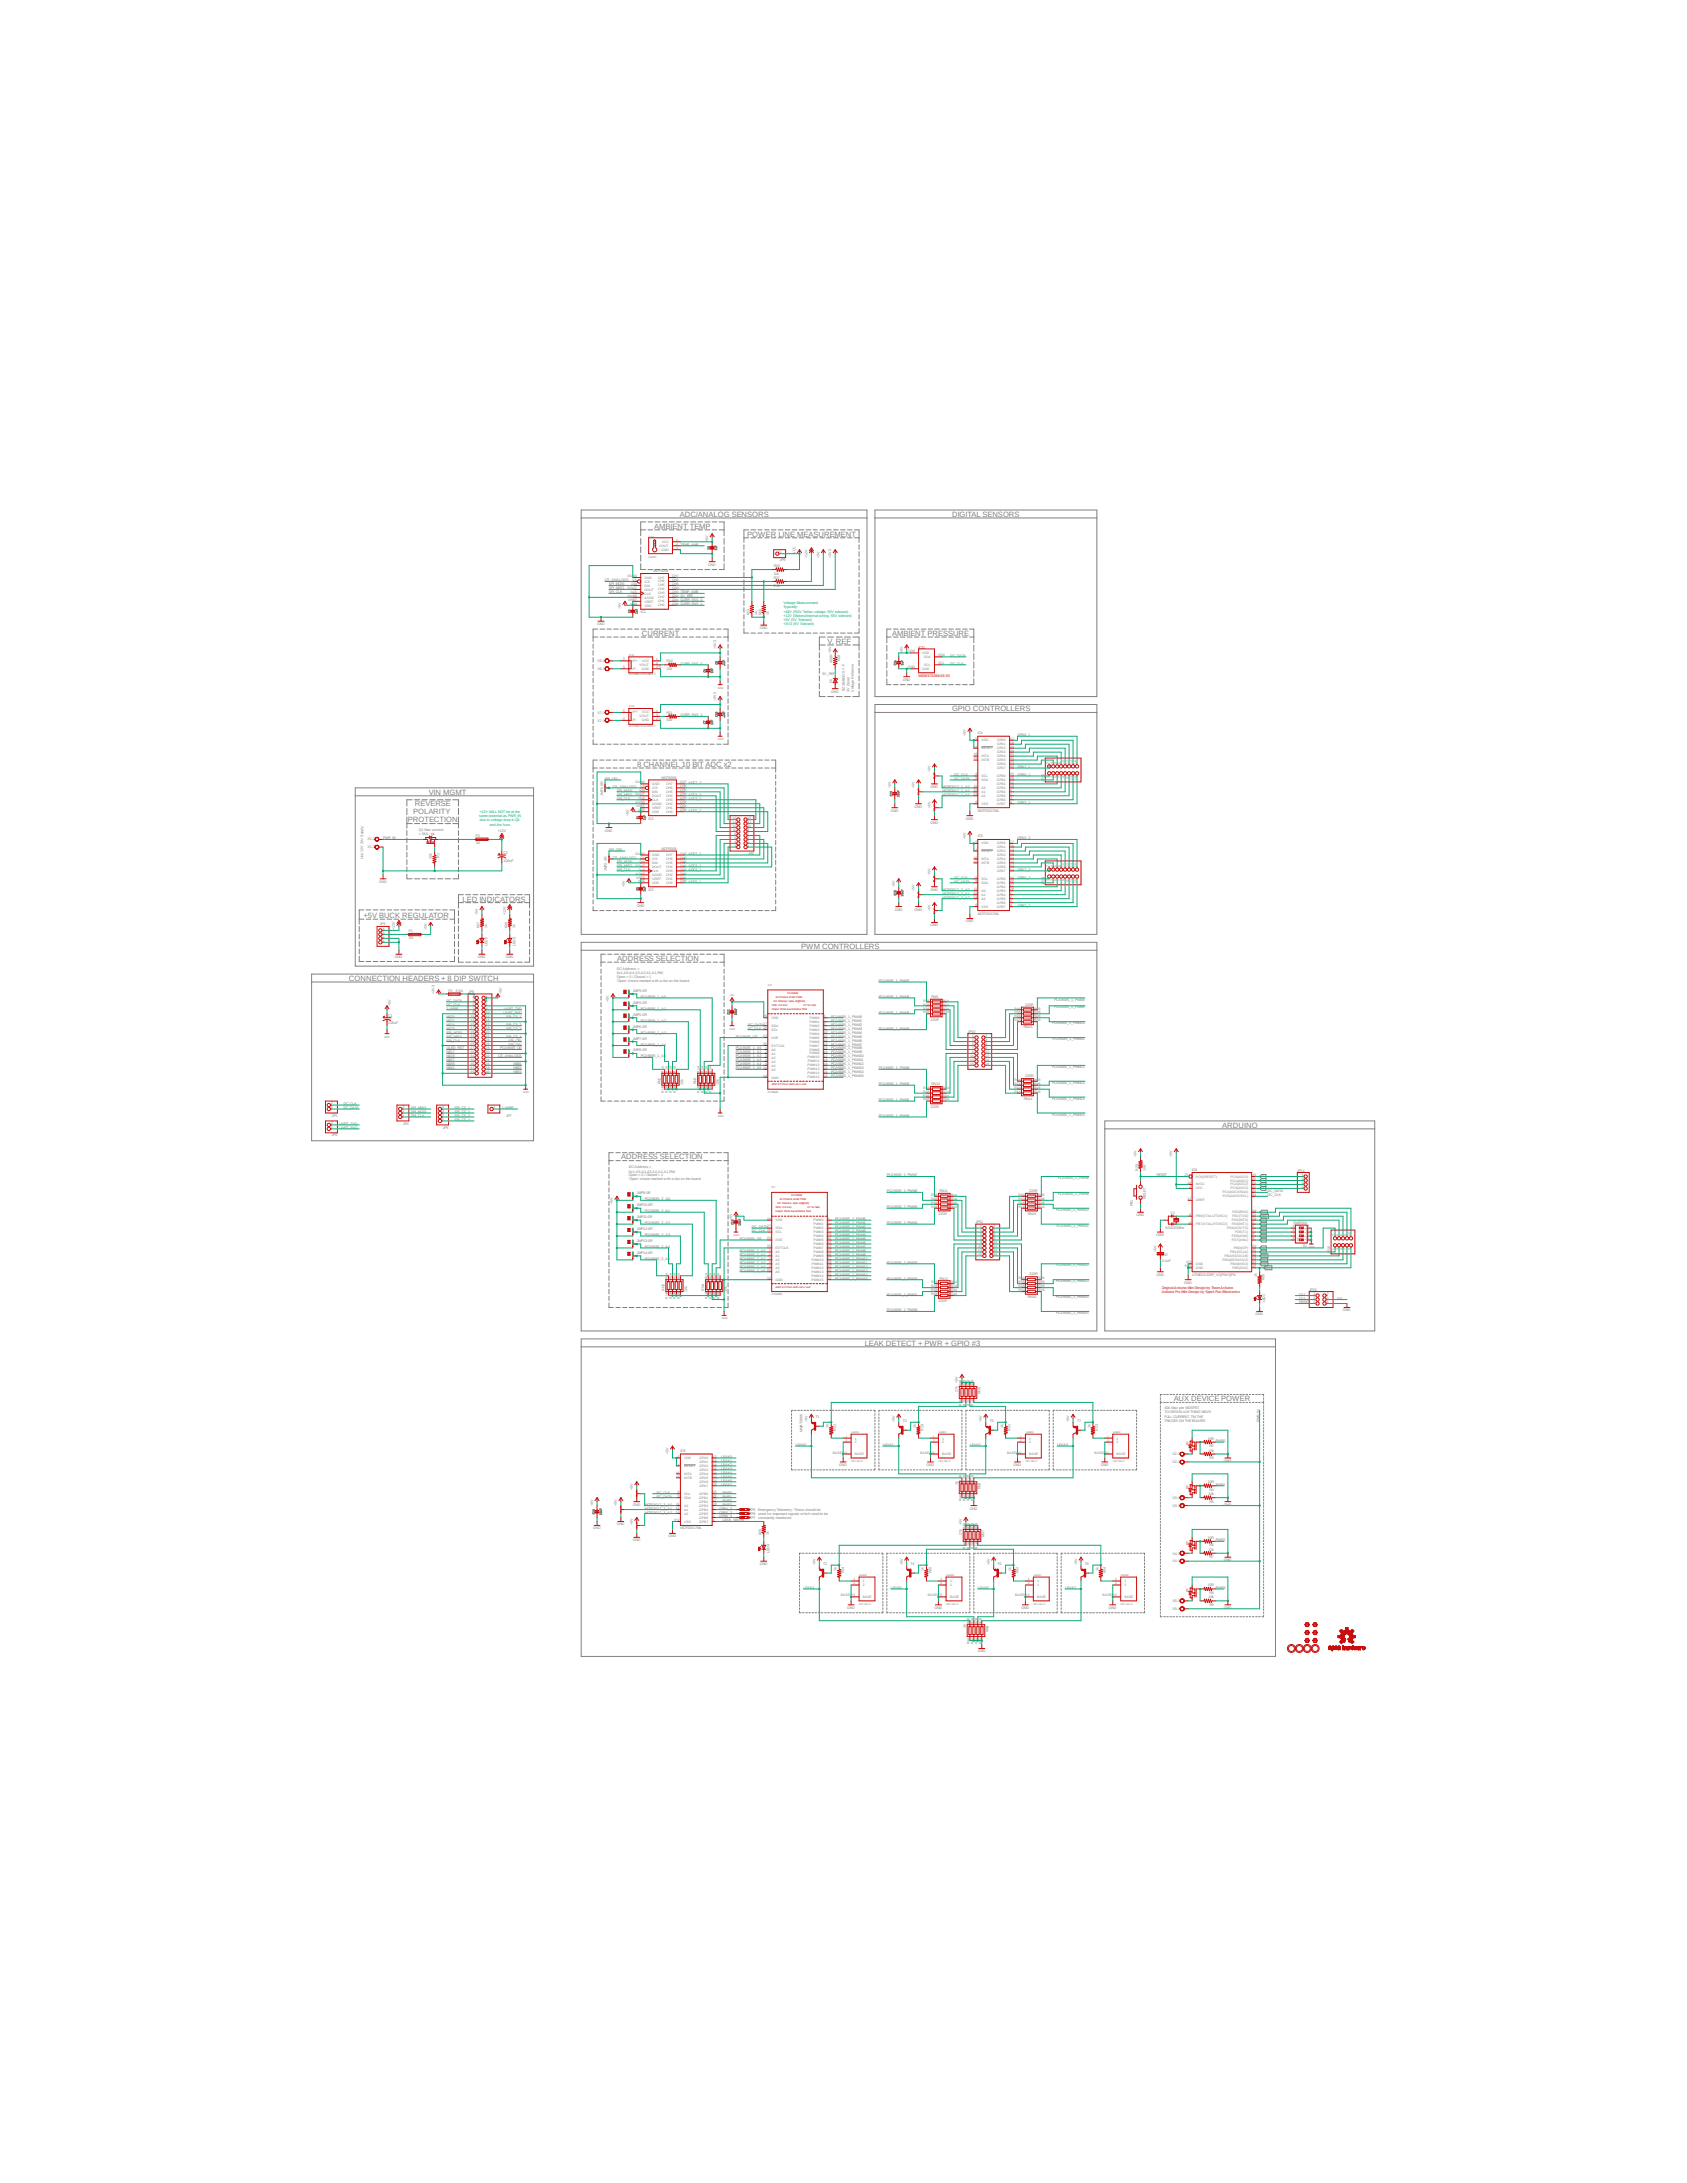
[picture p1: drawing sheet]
<svg xmlns="http://www.w3.org/2000/svg" width="216mm" height="279mm" viewBox="0 0 216 279" stroke-linecap="round" stroke-linejoin="round" font-family="sans-serif">
<defs><g id="words">
<g font-size="1" fill="#808080">
<text x="83.7" y="67.7">AMBIENT TEMP</text>
<text x="87" y="66.2">ADC/ANALOG SENSORS</text>
<text x="95.6" y="68.7">POWER LINE MEASUREMENT</text>
<text x="121.8" y="66.2">DIGITAL SENSORS</text>
<text x="82.1" y="81.4">CURRENT</text>
<text x="105.9" y="82.4">V. REF</text>
<text x="114.2" y="81.4">AMBIENT PRESSURE</text>
<text x="121.8" y="91">GPIO CONTROLLERS</text>
<text x="54.9" y="101.7">VIN MGMT</text>
<text x="81.5" y="98.1">8 CHANNEL 10 BIT ADC x2</text>
<text x="52.2" y="105.2">PROTECTION</text>
<text x="52.9" y="104.2">POLARITY</text>
<text x="53.1" y="103.1">REVERSE</text>
<text x="46.5" y="117.4">+5V BUCK REGULATOR</text>
<text x="59.2" y="115.4">LED INDICATORS</text>
<text x="44.7" y="125.6">CONNECTION HEADERS + 8 DIP SWITCH</text>
<text x="79" y="123">ADDRESS SELECTION</text>
<text x="102.5" y="121.5">PWM CONTROLLERS</text>
<text x="79.5" y="148.4">ADDRESS SELECTION</text>
<text x="156.4" y="144.3">ARDUINO</text>
<text x="110.7" y="172.3">LEAK DETECT + PWR + GPIO #3</text>
<text x="150.2" y="179.4">AUX DEVICE POWER</text>
</g>
<g font-size=".5" fill="#808080">
<text x="90.6" y="69.3" transform="rotate(-90 90.6 69.3)">+5V</text>
<text x="99.8" y="71.8">JP9</text>
<text x="101.8" y="70.9" transform="rotate(-90 101.8 70.9)">VCC</text>
<text x="103.3" y="71.4" transform="rotate(-90 103.3 71.4)">+12V</text>
<text x="104.9" y="71.4" transform="rotate(-90 104.9 71.4)">+5V</text>
<text x="106.4" y="71.4" transform="rotate(-90 106.4 71.4)">+3V3</text>
<text x="77.4" y="74.4">CS_ANALOG3</text>
<text x="77.9" y="75.4">SPI_MISO</text>
<text x="77.9" y="74.9">SPI_MOSI</text>
<text x="77.9" y="75.9">SPI_CLK</text>
<text x="79.5" y="78" transform="rotate(-90 79.5 78)">+5V</text>
<text x="83.6" y="73.2">MCP3008</text>
<text x="87.1" y="76.5">3V_REF</text>
<text x="90.6" y="72.4">GND</text>
<text x="99" y="73.6">11k</text>
<text x="99" y="75.1">2.2k</text>
<text x="99" y="72.6">R16</text>
<text x="99" y="74.1">R17</text>
<text x="76.4" y="80">GND</text>
<text x="82" y="78.5">IC1</text>
<text x="91.7" y="83.1" transform="rotate(-90 91.7 83.1)">+3V3</text>
<text x="95.9" y="78.7" transform="rotate(-90 95.9 78.7)">R13</text>
<text x="96.9" y="78.7" transform="rotate(-90 96.9 78.7)">1k</text>
<text x="97.2" y="80.5">GND</text>
<text x="97.4" y="78.7" transform="rotate(-90 97.4 78.7)">R15</text>
<text x="98.4" y="78.7" transform="rotate(-90 98.4 78.7)">1k</text>
<text x="106.4" y="83.6" transform="rotate(-90 106.4 83.6)">+5V</text>
<text x="115.5" y="83.6" transform="rotate(-90 115.5 83.6)">+5V</text>
<text x="76.5" y="85.8">X6-1</text>
<text x="76.5" y="84.7">X6-2</text>
<text x="85.3" y="85.7">10k</text>
<text x="85.3" y="84.8">R10</text>
<text x="87.1" y="85.1">CURR_SNS_0</text>
<text x="91.7" y="89.7" transform="rotate(-90 91.7 89.7)">+3V3</text>
<text x="105.2" y="86.4">3V_REF</text>
<text x="106.4" y="88.6">GND</text>
<text x="106.5" y="87.5" transform="rotate(-90 106.5 87.5)">D1</text>
<text x="106.6" y="84.9" transform="rotate(-90 106.6 84.9)">400R</text>
<text x="107.5" y="84.6" transform="rotate(-90 107.5 84.6)">R18</text>
<text x="108.1" y="88.4" transform="rotate(-90 108.1 88.4)">BZX84B3V0-7-F</text>
<text x="108.7" y="88.5" transform="rotate(-90 108.7 88.5)">3V Zener</text>
<text x="109.3" y="88.5" transform="rotate(-90 109.3 88.5)">Voltage Refrence</text>
<text x="115.5" y="87.1">GND</text>
<text x="121.6" y="85.1">I2C_CLK</text>
<text x="121.6" y="84.1">I2C_DATA</text>
<text x="76.5" y="92.4">X7-1</text>
<text x="76.5" y="91.4">X7-2</text>
<text x="85.3" y="92.3">10k</text>
<text x="85.3" y="91.4">R11</text>
<text x="87.1" y="91.7">CURR_SNS_1</text>
<text x="123.6" y="94.2" transform="rotate(-90 123.6 94.2)">+5V</text>
<text x="125.1" y="94">IC4</text>
<text x="130.2" y="94.2">GPA0_1</text>
<text x="77.2" y="101.9" transform="rotate(-90 77.2 101.9)">JMP1-0R</text>
<text x="77.4" y="99.8">SPI_CE1</text>
<text x="78.4" y="100.8">CS_ANALOG2</text>
<text x="79" y="101.9">SPI_MISO</text>
<text x="79" y="101.3">SPI_MOSI</text>
<text x="84.7" y="99.7">MCP3008</text>
<text x="114" y="100.8" transform="rotate(-90 114 100.8)">+5V</text>
<text x="117" y="100.8" transform="rotate(-90 117 100.8)">+5V</text>
<text x="119.1" y="98.8" transform="rotate(-90 119.1 98.8)">+5V</text>
<text x="119.1" y="100.8">GND</text>
<text x="120.6" y="101.3">MCP23017_1_A1</text>
<text x="120.6" y="101.9">MCP23017_1_A2</text>
<text x="120.6" y="100.8">MCP23017_1_A0</text>
<text x="122.1" y="99.3">I2C_CLK</text>
<text x="122.1" y="99.8">I2C_DATA</text>
<text x="130.2" y="99.3">GPB0_1</text>
<text x="130.2" y="98.3">GPA7_1</text>
<text x="133.6" y="100.1" transform="rotate(-90 133.6 100.1)">JP12</text>
<text x="47" y="107.6">X1-1</text>
<text x="49" y="107.4">PWR_IN</text>
<text x="53.6" y="106.4">Q1 Max current</text>
<text x="53.6" y="106.9">= 35A</text>
<text x="60.9" y="108">3A</text>
<text x="60.9" y="107.1">F3</text>
<text x="63.7" y="106.4">+12V</text>
<text x="77.4" y="106.4">GND</text>
<text x="79" y="102.4">SPI_CLK</text>
<text x="80.5" y="104.4" transform="rotate(-90 80.5 104.4)">+5V</text>
<text x="83" y="104.9">IC2</text>
<text x="114" y="103.9">GND</text>
<text x="117" y="103.4">GND</text>
<text x="119.1" y="103.4" transform="rotate(-90 119.1 103.4)">+5V</text>
<text x="119.1" y="105.4">GND</text>
<text x="123.6" y="107.4" transform="rotate(-90 123.6 107.4)">+5V</text>
<text x="123.6" y="104.9">GND</text>
<text x="125.1" y="103.9">MCP23017ML</text>
<text x="125.1" y="107.2">IC5</text>
<text x="130.2" y="107.4">GPA0_2</text>
<text x="130.2" y="102.9">GPB7_1</text>
<text x="46.5" y="110" transform="rotate(-90 46.5 110)">Use 12V 3A+ Supply</text>
<text x="47" y="108.6">X1-2</text>
<text x="48.5" y="113">GND</text>
<text x="55.3" y="109.9" transform="rotate(-90 55.3 109.9)">10k</text>
<text x="56.3" y="109.8" transform="rotate(-90 56.3 109.8)">R1</text>
<text x="64.4" y="110.3">100uF</text>
<text x="64.4" y="109.3">C2</text>
<text x="77.7" y="111.5" transform="rotate(-90 77.7 111.5)">JMP2-0R</text>
<text x="77.9" y="109">SPI_CE0</text>
<text x="78.4" y="110">CS_ANALOG1</text>
<text x="79" y="111">SPI_MISO</text>
<text x="79" y="110.4">SPI_MOSI</text>
<text x="79" y="111.5">SPI_CLK</text>
<text x="80" y="113.5" transform="rotate(-90 80 113.5)">+5V</text>
<text x="84.7" y="108.8">MCP3008</text>
<text x="95.8" y="109.4">JP8</text>
<text x="114.5" y="113.5" transform="rotate(-90 114.5 113.5)">+5V</text>
<text x="119.1" y="112" transform="rotate(-90 119.1 112)">+5V</text>
<text x="122.1" y="112.5">I2C_CLK</text>
<text x="122.1" y="113">I2C_DATA</text>
<text x="130.2" y="112.5">GPB0_2</text>
<text x="130.2" y="111.5">GPA7_2</text>
<text x="133.6" y="113.2" transform="rotate(-90 133.6 113.2)">JP13</text>
<text x="48.6" y="118.4">JP3</text>
<text x="50.5" y="119.1" transform="rotate(-90 50.5 119.1)">+12V</text>
<text x="52.3" y="119.3">F1</text>
<text x="54.6" y="119.1" transform="rotate(-90 54.6 119.1)">+5V</text>
<text x="61.2" y="117" transform="rotate(-90 61.2 117)">+5V</text>
<text x="61.4" y="118.8" transform="rotate(-90 61.4 118.8)">R27</text>
<text x="62.4" y="118.8" transform="rotate(-90 62.4 118.8)">1k</text>
<text x="64.7" y="117" transform="rotate(-90 64.7 117)">+12V</text>
<text x="64.9" y="118.8" transform="rotate(-90 64.9 118.8)">R28</text>
<text x="65.9" y="118.8" transform="rotate(-90 65.9 118.8)">1k</text>
<text x="81.5" y="116">GND</text>
<text x="83" y="114">IC3</text>
<text x="114.5" y="116.5">GND</text>
<text x="117" y="114" transform="rotate(-90 117 114)">+5V</text>
<text x="117" y="116.5">GND</text>
<text x="119.1" y="116.5" transform="rotate(-90 119.1 116.5)">+5V</text>
<text x="119.1" y="114">GND</text>
<text x="119.1" y="118.6">GND</text>
<text x="120.6" y="114">MCP23017_2_A0</text>
<text x="120.6" y="114.5">MCP23017_2_A1</text>
<text x="120.6" y="115">MCP23017_2_A2</text>
<text x="123.6" y="118.1">GND</text>
<text x="125.1" y="117">MCP23017ML</text>
<text x="130.2" y="116">GPB7_2</text>
<text x="50.5" y="122.6">GND</text>
<text x="52.3" y="120.2">3A</text>
<text x="61.2" y="122.6">GND</text>
<text x="62.4" y="121" transform="rotate(-90 62.4 121)">LED2</text>
<text x="64.7" y="122.6">GND</text>
<text x="66" y="121" transform="rotate(-90 66 121)">LED3</text>
<text x="79" y="124.1">I2C Address =</text>
<text x="79" y="124.7">0x1,A5,A4,A3,A2,A1,A1,RW</text>
<text x="79" y="125.1">Open = 0 / Closed = 1</text>
<text x="79" y="125.7">'Open' choice marked w ith a dot on the board.</text>
<text x="112.5" y="125.7">PCA9685_1_PWM7</text>
<text x="49.7" y="131.1">100uF</text>
<text x="49.7" y="130.1">C1</text>
<text x="50" y="128.7" transform="rotate(-90 50 128.7)">+5V</text>
<text x="55.6" y="127.2" transform="rotate(-90 55.6 127.2)">+3V3</text>
<text x="57.1" y="128.7">I2C_CLK</text>
<text x="57.1" y="128.2">I2C_DATA</text>
<text x="57.1" y="129.2">1-WIRE</text>
<text x="57.1" y="130.3">N$20</text>
<text x="57.1" y="130.8">N$21</text>
<text x="57.1" y="131.3">N$24</text>
<text x="57.1" y="131.8">N$70</text>
<text x="57.4" y="127">F2</text>
<text x="58.3" y="127">0.5A</text>
<text x="59.9" y="127.1">JP6</text>
<text x="64.2" y="127.2" transform="rotate(-90 64.2 127.2)">+5V</text>
<text x="64.4" y="129.7">UART_RXD</text>
<text x="64.5" y="129.2">UART_TXD</text>
<text x="64.8" y="131.3">SPI_CS_2</text>
<text x="64.8" y="131.8">SPI_CS_3</text>
<text x="64.8" y="130.3">SPI_CS_1</text>
<text x="77.9" y="128.2" transform="rotate(-90 77.9 128.2)">+5V</text>
<text x="81" y="131.5">JMP6-0R</text>
<text x="81" y="130">JMP5-0R</text>
<text x="81" y="128.5">JMP4-0R</text>
<text x="81" y="127">JMP3-0R</text>
<text x="82" y="127.7">PCA9685_1_A0</text>
<text x="82" y="129.2">PCA9685_1_A1</text>
<text x="82" y="130.8">PCA9685_1_A2</text>
<text x="95.7" y="131.8">I2C_CLK 26</text>
<text x="95.7" y="131.3">I2C_DATA27</text>
<text x="106.4" y="130.3">PCA9685_1_PWM0</text>
<text x="106.4" y="130.8">PCA9685_1_PWM1</text>
<text x="106.4" y="131.3">PCA9685_1_PWM2</text>
<text x="106.4" y="131.8">PCA9685_1_PWM3</text>
<text x="112.5" y="131.8">PCA9685_1_PWM4</text>
<text x="112.5" y="129.7">PCA9685_1_PWM5</text>
<text x="112.5" y="127.7">PCA9685_1_PWM6</text>
<text x="119.1" y="130.6">220R</text>
<text x="119.2" y="127.7">RN9</text>
<text x="131" y="131.6">RN13</text>
<text x="131.2" y="128.7">220R</text>
<text x="134.7" y="131.1">PCA9685_1_PWM10</text>
<text x="134.9" y="128.1">PCA9685_1_PWM8</text>
<text x="134.9" y="129.1">PCA9685_1_PWM9</text>
<text x="57.1" y="132.8">SPI_MISO</text>
<text x="57.1" y="132.3">SPI_MOSI</text>
<text x="57.1" y="133.3">SPI_CLK</text>
<text x="57.1" y="134.3">OLED_RST</text>
<text x="57.1" y="134.8">N$17</text>
<text x="57.1" y="135.3">N$19</text>
<text x="57.1" y="135.8">N$57</text>
<text x="57.1" y="136.4">N$59</text>
<text x="57.1" y="136.9">N$61</text>
<text x="63.8" y="135.3">CS_ANALOG3</text>
<text x="64" y="134.3">PCA9685_OE</text>
<text x="64.8" y="132.8">SPI_CS_4</text>
<text x="65.1" y="133.3">SPI_CE0</text>
<text x="65.1" y="133.8">SPI_CE1</text>
<text x="65.7" y="136.4">N$90</text>
<text x="65.7" y="136.9">N$92</text>
<text x="65.7" y="137.4">N$93</text>
<text x="81" y="134.6">JMP8-0R</text>
<text x="81" y="133.1">JMP7-0R</text>
<text x="82" y="135.3">PCA9685_1_A5</text>
<text x="82" y="133.8">PCA9685_1_A4</text>
<text x="82" y="132.3">PCA9685_1_A3</text>
<text x="94.2" y="134.3">PCA9685_1_A0</text>
<text x="94.2" y="134.8">PCA9685_1_A1</text>
<text x="94.2" y="136.9">PCA9685_1_A5</text>
<text x="94.2" y="136.4">PCA9685_1_A4</text>
<text x="94.2" y="135.3">PCA9685_1_A2</text>
<text x="94.2" y="135.8">PCA9685_1_A3</text>
<text x="94.2" y="132.8">PCA9685_OE</text>
<text x="106.4" y="132.3">PCA9685_1_PWM4</text>
<text x="106.4" y="132.8">PCA9685_1_PWM5</text>
<text x="106.4" y="133.3">PCA9685_1_PWM6</text>
<text x="106.4" y="133.8">PCA9685_1_PWM7</text>
<text x="106.4" y="134.3">PCA9685_1_PWM8</text>
<text x="106.4" y="134.8">PCA9685_1_PWM9</text>
<text x="106.4" y="135.3">PCA9685_1_PWM10</text>
<text x="106.4" y="136.4">PCA9685_1_PWM12</text>
<text x="106.4" y="136.9">PCA9685_1_PWM13</text>
<text x="106.4" y="137.4">PCA9685_1_PWM14</text>
<text x="106.4" y="137.9">PCA9685_1_PWM15</text>
<text x="106.4" y="135.8">PCA9685_1_PWM11</text>
<text x="112.5" y="136.9">PCA9685_1_PWM3</text>
<text x="123.9" y="132.2">JP10</text>
<text x="131.2" y="137.9">220R</text>
<text x="134.7" y="136.7">PCA9685_1_PWM12</text>
<text x="134.7" y="133.1">PCA9685_1_PWM11</text>
<text x="42.5" y="142.9">JP1</text>
<text x="43.4" y="144">UART_TXD</text>
<text x="43.9" y="141.4">I2C_CLK</text>
<text x="43.9" y="141.9">I2C_DATA</text>
<text x="51.6" y="143.9">JP4</text>
<text x="52.6" y="141.9">SPI_MISO</text>
<text x="52.6" y="142.4">SPI_MOSI</text>
<text x="52.6" y="143">SPI_CLK</text>
<text x="58.2" y="142.4">SPI_CS_2</text>
<text x="58.2" y="143">SPI_CS_3</text>
<text x="58.2" y="143.5">SPI_CS_4</text>
<text x="58.2" y="141.9">SPI_CS_1</text>
<text x="64.2" y="141.9">1-WIRE</text>
<text x="64.8" y="142.9">JP7</text>
<text x="84.5" y="138.8" transform="rotate(-90 84.5 138.8)">RN1</text>
<text x="87.4" y="138.9" transform="rotate(-90 87.4 138.9)">10k</text>
<text x="89.1" y="138.8" transform="rotate(-90 89.1 138.8)">RN3</text>
<text x="92" y="138.9" transform="rotate(-90 92 138.9)">10k</text>
<text x="112.5" y="143">PCA9685_1_PWM0</text>
<text x="112.5" y="140.9">PCA9685_1_PWM1</text>
<text x="112.5" y="138.9">PCA9685_1_PWM2</text>
<text x="119.1" y="141.8">220R</text>
<text x="119.2" y="138.9">RN10</text>
<text x="131" y="140.8">RN14</text>
<text x="134.7" y="138.7">PCA9685_1_PWM13</text>
<text x="134.7" y="140.8">PCA9685_1_PWM14</text>
<text x="134.7" y="142.8">PCA9685_1_PWM15</text>
<text x="42.5" y="145.5">JP2</text>
<text x="43.4" y="144.5">UART_RXD</text>
<text x="56.7" y="144.4">JP5</text>
<text x="80.5" y="149.5">I2C Address =</text>
<text x="145.5" y="148" transform="rotate(-90 145.5 148)">+5V</text>
<text x="145.7" y="149.8" transform="rotate(-90 145.7 149.8)">R25</text>
<text x="146.6" y="149.8" transform="rotate(-90 146.6 149.8)">10K</text>
<text x="150" y="148" transform="rotate(-90 150 148)">+5V</text>
<text x="152.6" y="149.9">IC8</text>
<text x="166" y="149.9">JP14</text>
<text x="78.4" y="154.1" transform="rotate(-90 78.4 154.1)">+5V</text>
<text x="80.5" y="150.5">Open = 0 / Closed = 1</text>
<text x="80.5" y="151.1">'Open' choice marked w ith a dot on the board.</text>
<text x="80.5" y="150.1">0x1,A5,A4,A3,A2,A1,A1,RW</text>
<text x="81.5" y="155.9">JMP11-0R</text>
<text x="81.5" y="154.4">JMP10-0R</text>
<text x="81.5" y="152.9">JMP9-0R</text>
<text x="82.5" y="153.6">PCA9685_2_A0</text>
<text x="82.5" y="155.1">PCA9685_2_A1</text>
<text x="113.5" y="152.6">PCA9685_2_PWM6</text>
<text x="113.5" y="154.6">PCA9685_2_PWM5</text>
<text x="113.5" y="150.6">PCA9685_2_PWM7</text>
<text x="120.1" y="155.5">220R</text>
<text x="120.2" y="152.6">RN11</text>
<text x="131.5" y="155.5">RN15</text>
<text x="131.7" y="152.6">220R</text>
<text x="135.2" y="155">PCA9685_2_PWM10</text>
<text x="135.4" y="150.9">PCA9685_2_PWM8</text>
<text x="135.4" y="152.9">PCA9685_2_PWM9</text>
<text x="145" y="154.3" transform="rotate(-90 145 154.3)">PB1</text>
<text x="145.5" y="155.7">GND</text>
<text x="146.6" y="153.5" transform="rotate(-90 146.6 153.5)">RESET</text>
<text x="148" y="150.6">RESET</text>
<text x="149.8" y="155.4">Y1</text>
<text x="162.2" y="153.1">I2C_CLK</text>
<text x="162.2" y="152.6">I2C_DATA</text>
<text x="81.5" y="160.5">JMP14-0R</text>
<text x="81.5" y="159">JMP13-0R</text>
<text x="81.5" y="157.4">JMP12-0R</text>
<text x="82.5" y="156.7">PCA9685_2_A2</text>
<text x="82.5" y="158.2">PCA9685_2_A3</text>
<text x="82.5" y="159.7">PCA9685_2_A4</text>
<text x="82.5" y="161.2">PCA9685_2_A5</text>
<text x="93.7" y="156.2" transform="rotate(-90 93.7 156.2)">+5V</text>
<text x="94.7" y="160.2">PCA9685_2_A0</text>
<text x="94.7" y="160.7">PCA9685_2_A1</text>
<text x="94.7" y="161.2">PCA9685_2_A2</text>
<text x="94.7" y="161.8">PCA9685_2_A3</text>
<text x="94.7" y="158.7">PCA9685_OE</text>
<text x="96.2" y="157.7">I2C_CLK 26</text>
<text x="96.2" y="157.2">I2C_DATA27</text>
<text x="106.9" y="156.2">PCA9685_2_PWM0</text>
<text x="106.9" y="156.7">PCA9685_2_PWM1</text>
<text x="106.9" y="157.2">PCA9685_2_PWM2</text>
<text x="106.9" y="157.7">PCA9685_2_PWM3</text>
<text x="106.9" y="158.2">PCA9685_2_PWM4</text>
<text x="106.9" y="159.2">PCA9685_2_PWM6</text>
<text x="106.9" y="158.7">PCA9685_2_PWM5</text>
<text x="106.9" y="159.7">PCA9685_2_PWM7</text>
<text x="106.9" y="160.2">PCA9685_2_PWM8</text>
<text x="106.9" y="160.7">PCA9685_2_PWM9</text>
<text x="106.9" y="161.2">PCA9685_2_PWM10</text>
<text x="106.9" y="161.8">PCA9685_2_PWM11</text>
<text x="113.5" y="161.8">PCA9685_2_PWM3</text>
<text x="113.5" y="156.7">PCA9685_2_PWM4</text>
<text x="124.9" y="156.5">JP11</text>
<text x="135.2" y="157">PCA9685_2_PWM11</text>
<text x="148" y="160.2" transform="rotate(-90 148 160.2)">+5V</text>
<text x="148" y="158.2">GND</text>
<text x="148.7" y="161.5">0.1uF</text>
<text x="148.7" y="160.7">C17</text>
<text x="149.2" y="157.3">8/16/20MHz</text>
<text x="165.5" y="156.6">SWS004</text>
<text x="166.7" y="159.6">S1</text>
<text x="170.2" y="160.5" transform="rotate(-90 170.2 160.5)">JP16</text>
<text x="85" y="165.2" transform="rotate(-90 85 165.2)">RN2</text>
<text x="87.9" y="165.3" transform="rotate(-90 87.9 165.3)">10k</text>
<text x="90.1" y="165.2" transform="rotate(-90 90.1 165.2)">RN4</text>
<text x="93" y="165.3" transform="rotate(-90 93 165.3)">10k</text>
<text x="94.7" y="162.3">PCA9685_2_A4</text>
<text x="94.7" y="162.8">PCA9685_2_A5</text>
<text x="106.9" y="162.3">PCA9685_2_PWM12</text>
<text x="106.9" y="162.8">PCA9685_2_PWM13</text>
<text x="106.9" y="163.3">PCA9685_2_PWM14</text>
<text x="106.9" y="163.8">PCA9685_2_PWM15</text>
<text x="113.5" y="167.8">PCA9685_2_PWM0</text>
<text x="113.5" y="165.8">PCA9685_2_PWM1</text>
<text x="113.5" y="163.8">PCA9685_2_PWM2</text>
<text x="120.1" y="166.7">220R</text>
<text x="120.2" y="163.8">RN12</text>
<text x="131.5" y="166.2">RN16</text>
<text x="131.7" y="163.2">220R</text>
<text x="135.2" y="162.1">PCA9685_2_PWM12</text>
<text x="135.2" y="164.1">PCA9685_2_PWM13</text>
<text x="135.2" y="166.2">PCA9685_2_PWM14</text>
<text x="148" y="163.3">GND</text>
<text x="151.6" y="164.3">GND</text>
<text x="152.6" y="163.3">ATMEGA328P_VQFNVQFN</text>
<text x="160.9" y="163.5" transform="rotate(-90 160.9 163.5)">1k</text>
<text x="161.8" y="163.8" transform="rotate(-90 161.8 163.8)">R26</text>
<text x="161.9" y="166.7" transform="rotate(-90 161.9 166.7)">LED1</text>
<text x="166.3" y="166.8">RESET</text>
<text x="166.3" y="166.3">D13</text>
<text x="166.3" y="165.8">D12</text>
<text x="167.6" y="165.2">JP15</text>
<text x="171.1" y="166.3">D11</text>
<text x="171.9" y="167.8">GND</text>
<text x="135.2" y="168.2">PCA9685_2_PWM15</text>
<text x="160.7" y="168.4">GND</text>
<text x="122.6" y="178.2" transform="rotate(-90 122.6 178.2)">27k</text>
<text x="122.6" y="176.9" transform="rotate(-90 122.6 176.9)">+5V</text>
<text x="125.5" y="178.4" transform="rotate(-90 125.5 178.4)">RN5</text>
<text x="87.1" y="185.8">IC9</text>
<text x="101.8" y="185.1">LEAK0</text>
<text x="102.7" y="183.3" transform="rotate(-90 102.7 183.3)">MMBT3906</text>
<text x="103.3" y="182" transform="rotate(-90 103.3 182)">+5V</text>
<text x="104.3" y="181.5">T1</text>
<text x="106" y="182.8" transform="rotate(-90 106 182.8)">1k</text>
<text x="107" y="183.1" transform="rotate(-90 107 183.1)">R12</text>
<text x="113" y="185.1">LEAK1</text>
<text x="114.5" y="182" transform="rotate(-90 114.5 182)">+5V</text>
<text x="115.5" y="182">T3</text>
<text x="117.2" y="182.8" transform="rotate(-90 117.2 182.8)">1k</text>
<text x="118.2" y="183.1" transform="rotate(-90 118.2 183.1)">R19</text>
<text x="124.1" y="185.1">LEAK2</text>
<text x="125.6" y="182" transform="rotate(-90 125.6 182)">+5V</text>
<text x="126.7" y="182">T5</text>
<text x="128.4" y="182.8" transform="rotate(-90 128.4 182.8)">1k</text>
<text x="129.3" y="183.1" transform="rotate(-90 129.3 183.1)">R21</text>
<text x="135.3" y="185.1">LEAK3</text>
<text x="136.8" y="182" transform="rotate(-90 136.8 182)">+5V</text>
<text x="137.8" y="182">T7</text>
<text x="139.6" y="182.8" transform="rotate(-90 139.6 182.8)">1k</text>
<text x="140.5" y="183.1" transform="rotate(-90 140.5 183.1)">R23</text>
<text x="149" y="180.3">40A Max per MOSFET.</text>
<text x="149" y="180.9">TO OBTAIN ANYTHING NEAR</text>
<text x="149" y="181.4">FULL CURRENT, TIN THE</text>
<text x="149" y="182">TRACES ON THE BOARD!</text>
<text x="154.6" y="184.3">10R</text>
<text x="154.6" y="185.8">10k</text>
<text x="154.8" y="185.2">R2</text>
<text x="155.6" y="184.6">PWR0</text>
<text x="161.2" y="182" transform="rotate(-90 161.2 182)">PWR_IN</text>
<text x="81" y="190.7" transform="rotate(-90 81 190.7)">+5V</text>
<text x="84" y="191.2">I2C_CLK</text>
<text x="84" y="191.7">I2C_DATA</text>
<text x="85.6" y="186.1" transform="rotate(-90 85.6 186.1)">+5V</text>
<text x="92.3" y="186.6">LEAK0</text>
<text x="92.3" y="190.2">LEAK7</text>
<text x="92.3" y="189.6">LEAK6</text>
<text x="92.3" y="189.1">LEAK5</text>
<text x="92.3" y="188.6">LEAK4</text>
<text x="92.3" y="188.1">LEAK3</text>
<text x="92.3" y="187.6">LEAK2</text>
<text x="92.3" y="187.1">LEAK1</text>
<text x="92.5" y="191.7">PWR1</text>
<text x="92.5" y="191.2">PWR0</text>
<text x="107.4" y="187.6">GND</text>
<text x="118.6" y="187.6">GND</text>
<text x="122.6" y="190.1" transform="rotate(-90 122.6 190.1)">1k</text>
<text x="125.5" y="190.6" transform="rotate(-90 125.5 190.6)">RN6</text>
<text x="129.7" y="187.6">GND</text>
<text x="140.9" y="187.6">GND</text>
<text x="150.1" y="187.3">X2-1</text>
<text x="150.1" y="186.3">X2-2</text>
<text x="150.1" y="191.9">X3-2</text>
<text x="154.6" y="189.9">10R</text>
<text x="154.6" y="191.4">10k</text>
<text x="154.8" y="186.7">R3</text>
<text x="154.8" y="190.8">R4</text>
<text x="155.6" y="190.2">PWR1</text>
<text x="156.6" y="187.1">GND</text>
<text x="75.9" y="192.7" transform="rotate(-90 75.9 192.7)">+5V</text>
<text x="75.9" y="195.7">GND</text>
<text x="79" y="192.7" transform="rotate(-90 79 192.7)">+5V</text>
<text x="79" y="195.2">GND</text>
<text x="81" y="195.2" transform="rotate(-90 81 195.2)">+5V</text>
<text x="81" y="192.7">GND</text>
<text x="81" y="197.3">GND</text>
<text x="82.5" y="192.7">MCP23017_3_A0</text>
<text x="82.5" y="193.2">MCP23017_3_A1</text>
<text x="82.5" y="193.7">MCP23017_3_A2</text>
<text x="85.6" y="196.8">GND</text>
<text x="87.1" y="195.7">MCP23017ML</text>
<text x="92" y="193.2">GPB4_3</text>
<text x="92" y="193.7">GPB5_3</text>
<text x="92" y="194.2">GPB6_3</text>
<text x="92.5" y="192.2">PWR2</text>
<text x="92.5" y="192.7">PWR3</text>
<text x="92.5" y="194.7">LEAK_WARN</text>
<text x="95.9" y="194.4">TP7</text>
<text x="95.9" y="193.9">TP6</text>
<text x="95.9" y="193.4">TP5</text>
<text x="97" y="193.3">Emergency Telemetry: These should be</text>
<text x="97" y="193.9">used for important signals w hich need to be</text>
<text x="97" y="194.4">constantly monitored.</text>
<text x="97.4" y="196.5" transform="rotate(-90 97.4 196.5)">R29</text>
<text x="98.4" y="196.5" transform="rotate(-90 98.4 196.5)">1k</text>
<text x="123.1" y="196.5" transform="rotate(-90 123.1 196.5)">27k</text>
<text x="123.1" y="195.2" transform="rotate(-90 123.1 195.2)">+5V</text>
<text x="124.1" y="193.2">GND</text>
<text x="126" y="196.7" transform="rotate(-90 126 196.7)">RN7</text>
<text x="150.1" y="192.9">X3-1</text>
<text x="154.6" y="196.9">10R</text>
<text x="154.8" y="192.3">R5</text>
<text x="154.8" y="197.9">R6</text>
<text x="155.6" y="197.3">PWR2</text>
<text x="156.6" y="192.7">GND</text>
<text x="97.2" y="200.3">GND</text>
<text x="98.5" y="198.7" transform="rotate(-90 98.5 198.7)">LED4</text>
<text x="102.8" y="203.4">LEAK4</text>
<text x="104.3" y="200.3" transform="rotate(-90 104.3 200.3)">+5V</text>
<text x="105.4" y="200.3">T2</text>
<text x="107.1" y="201" transform="rotate(-90 107.1 201)">1k</text>
<text x="108" y="201.4" transform="rotate(-90 108 201.4)">R14</text>
<text x="114" y="203.4">LEAK5</text>
<text x="115.5" y="200.3" transform="rotate(-90 115.5 200.3)">+5V</text>
<text x="116.5" y="200.3">T4</text>
<text x="118.2" y="201" transform="rotate(-90 118.2 201)">1k</text>
<text x="119.2" y="201.4" transform="rotate(-90 119.2 201.4)">R20</text>
<text x="125.1" y="203.4">LEAK6</text>
<text x="126.7" y="200.3" transform="rotate(-90 126.7 200.3)">+5V</text>
<text x="127.7" y="200.3">T6</text>
<text x="129.4" y="201" transform="rotate(-90 129.4 201)">1k</text>
<text x="130.3" y="201.4" transform="rotate(-90 130.3 201.4)">R22</text>
<text x="136.3" y="203.4">LEAK7</text>
<text x="137.8" y="200.3" transform="rotate(-90 137.8 200.3)">+5V</text>
<text x="138.9" y="200.3">T8</text>
<text x="140.6" y="201" transform="rotate(-90 140.6 201)">1k</text>
<text x="141.5" y="201.4" transform="rotate(-90 141.5 201.4)">R24</text>
<text x="150.1" y="200">X4-1</text>
<text x="150.1" y="199">X4-2</text>
<text x="154.6" y="203">10R</text>
<text x="154.6" y="198.5">10k</text>
<text x="154.8" y="199.4">R7</text>
<text x="155.6" y="203.4">PWR3</text>
<text x="156.6" y="199.8">GND</text>
<text x="108.4" y="205.9">GND</text>
<text x="119.6" y="205.9">GND</text>
<text x="123.6" y="208.4" transform="rotate(-90 123.6 208.4)">1k</text>
<text x="126.5" y="208.9" transform="rotate(-90 126.5 208.9)">RN8</text>
<text x="130.7" y="205.9">GND</text>
<text x="141.9" y="205.9">GND</text>
<text x="150.1" y="206.1">X5-1</text>
<text x="150.1" y="205.1">X5-2</text>
<text x="154.6" y="204.6">10k</text>
<text x="154.8" y="204">R8</text>
<text x="154.8" y="205.5">R9</text>
<text x="156.6" y="205.9">GND</text>
<text x="125.1" y="211.5">GND</text>
</g>
<g font-size=".5" fill="#0dab76">
<text x="100.3" y="77.3">Voltage Measurement</text>
<text x="100.3" y="77.8">Typically:</text>
<text x="100.3" y="78.4">+48V (ROV Tether voltage. 55V tolerant)</text>
<text x="100.3" y="79">+12V (Motors/internal w iring. 55V tolerant)</text>
<text x="100.3" y="79.5">+5V (5V Tolerant)</text>
<text x="100.3" y="80.1">+3V3 (5V Tolerant)</text>
<text x="61.3" y="104.6">same potential as PWR_IN</text>
<text x="61.4" y="104">+12V WILL NOT be at the</text>
<text x="61.4" y="105.1">due to voltage drop in Q1</text>
<text x="62.7" y="105.7">and the fuse.</text>
</g>
<g font-size=".5" fill="#c90d0c">
<text x="117.6" y="83">IC11</text>
<text x="117.6" y="86.6">MS563702BA03-50</text>
<text x="148.7" y="165">Original Arduino Mini Design by Team Arduino</text>
<text x="148.7" y="165.5">Arduino Pro Mini Design by Spark Fun Electronics</text>
</g>
<g font-size=".4" fill="#808080">
<text x="84.4" y="70">VOUT</text>
<text x="84.7" y="70.5">GND</text>
<text x="84.7" y="69.5">VCC</text>
<text x="86.5" y="69.3">1</text>
<text x="86.5" y="70.3">3</text>
<text x="86.5" y="69.8">2 TEMP_AMB</text>
<text x="99.7" y="70.8">1</text>
<text x="80.3" y="73.8">DGND</text>
<text x="80.3" y="76.4">AGND</text>
<text x="80.3" y="75.4">DOUT</text>
<text x="80.4" y="76.9">VREF</text>
<text x="80.6" y="77.4">VDD</text>
<text x="80.7" y="75.9">CLK</text>
<text x="80.8" y="74.8">DIN</text>
<text x="80.9" y="74.3">CS</text>
<text x="82.5" y="74.1">GND</text>
<text x="82.5" y="77.6">VDD</text>
<text x="82.5" y="77.1">VREF</text>
<text x="82.5" y="76.6">AGND</text>
<text x="82.5" y="76.1">CLK</text>
<text x="82.5" y="75.6">DOUT</text>
<text x="82.5" y="75.1">DIN</text>
<text x="82.5" y="74.6">/CS</text>
<text x="84.2" y="77.6">CH0</text>
<text x="84.2" y="77.1">CH1</text>
<text x="84.2" y="76.6">CH2</text>
<text x="84.2" y="76.1">CH3</text>
<text x="84.2" y="75.6">CH4</text>
<text x="84.2" y="75.1">CH5</text>
<text x="84.2" y="74.6">CH6</text>
<text x="84.2" y="74">CH7</text>
<text x="86" y="77.4">CH0 CURR_SNS_1</text>
<text x="86" y="76.9">CH1 CURR_SNS_0</text>
<text x="86" y="76.4">CH2</text>
<text x="86" y="75.9">CH3 TEMP_AMB</text>
<text x="86" y="75.4">CH4</text>
<text x="86" y="74.8">CH5</text>
<text x="86" y="74.3">CH6</text>
<text x="86" y="73.8">CH7</text>
<text x="116.2" y="83.5">VDD</text>
<text x="118" y="83.7">VDD</text>
<text x="120.1" y="84">SDA</text>
<text x="79.8" y="84.5">5</text>
<text x="79.8" y="85.5">6</text>
<text x="80.9" y="84.8">IP+</text>
<text x="80.9" y="85.7">IP-</text>
<text x="81.8" y="85.2">VOUT</text>
<text x="82.1" y="85.7">GND</text>
<text x="82.2" y="84.7">VCC</text>
<text x="84" y="84.5">1</text>
<text x="84" y="85">3</text>
<text x="84" y="85.5">2*3</text>
<text x="116.2" y="85.5">GND</text>
<text x="118" y="85.7">GND</text>
<text x="118.2" y="84.2">SDA</text>
<text x="118.3" y="85.2">SCL</text>
<text x="120.1" y="85">SCL</text>
<text x="79.8" y="91.1">5</text>
<text x="79.8" y="92.1">6</text>
<text x="80.9" y="91.3">IP+</text>
<text x="80.9" y="92.3">IP-</text>
<text x="81.8" y="91.8">VOUT</text>
<text x="82.1" y="92.3">GND</text>
<text x="82.2" y="91.3">VCC</text>
<text x="84" y="91.1">1</text>
<text x="84" y="91.6">3</text>
<text x="84" y="92.1">2*3</text>
<text x="124.6" y="95.7">14</text>
<text x="124.8" y="94.7">5</text>
<text x="125.6" y="95.9">RESET</text>
<text x="125.6" y="94.9">VDD</text>
<text x="127.6" y="94.9">GPA0</text>
<text x="127.6" y="95.4">GPA1</text>
<text x="127.6" y="95.9">GPA2</text>
<text x="129.3" y="94.7">17</text>
<text x="129.3" y="95.2">18</text>
<text x="129.3" y="95.7">19</text>
<text x="81.3" y="100.2">DGND</text>
<text x="81.3" y="101.8">DOUT</text>
<text x="81.8" y="101.3">DIN</text>
<text x="82" y="100.8">CS</text>
<text x="83.5" y="100.5">GND</text>
<text x="83.5" y="102">DOUT</text>
<text x="83.5" y="101.5">DIN</text>
<text x="83.5" y="101">/CS</text>
<text x="85.3" y="102">CH4</text>
<text x="85.3" y="101.5">CH5</text>
<text x="85.3" y="101">CH6</text>
<text x="85.3" y="100.5">CH7</text>
<text x="87" y="101.8">CH4 ADC4_2</text>
<text x="87" y="101.3">CH5</text>
<text x="87" y="100.8">CH6</text>
<text x="87" y="100.2">CH7 ADC7_2</text>
<text x="124.6" y="101.3">12</text>
<text x="124.6" y="101.8">13</text>
<text x="124.6" y="96.7">16</text>
<text x="124.6" y="97.2">15</text>
<text x="124.6" y="100.8">11</text>
<text x="124.8" y="99.2">8</text>
<text x="124.8" y="99.7">9</text>
<text x="125.6" y="99.4">SCL</text>
<text x="125.6" y="100">SDA</text>
<text x="125.6" y="101">A0</text>
<text x="125.6" y="101.5">A1</text>
<text x="125.6" y="102">A2</text>
<text x="125.6" y="96.9">INTA</text>
<text x="125.6" y="97.4">INTB</text>
<text x="127.6" y="99.4">GPB0</text>
<text x="127.6" y="100">GPB1</text>
<text x="127.6" y="100.5">GPB2</text>
<text x="127.6" y="101">GPB3</text>
<text x="127.6" y="101.5">GPB4</text>
<text x="127.6" y="102">GPB5</text>
<text x="127.6" y="96.4">GPA3</text>
<text x="127.6" y="96.9">GPA4</text>
<text x="127.6" y="97.4">GPA5</text>
<text x="127.6" y="97.9">GPA6</text>
<text x="127.6" y="98.4">GPA7</text>
<text x="129.3" y="99.2">25</text>
<text x="129.3" y="99.7">26</text>
<text x="129.3" y="100.2">27</text>
<text x="129.3" y="100.8">28</text>
<text x="129.3" y="101.3">1</text>
<text x="129.3" y="101.8">2</text>
<text x="129.3" y="96.2">20</text>
<text x="129.3" y="96.7">21</text>
<text x="129.3" y="97.2">22</text>
<text x="129.3" y="97.7">23</text>
<text x="129.3" y="98.2">24</text>
<text x="134.2" y="99.5" transform="rotate(-90 134.2 99.5)">1</text>
<text x="134.2" y="97.8" transform="rotate(-90 134.2 97.8)">2</text>
<text x="134.8" y="99.5" transform="rotate(-90 134.8 99.5)">3</text>
<text x="134.8" y="97.8" transform="rotate(-90 134.8 97.8)">4</text>
<text x="135.3" y="99.5" transform="rotate(-90 135.3 99.5)">5</text>
<text x="135.3" y="97.8" transform="rotate(-90 135.3 97.8)">6</text>
<text x="135.8" y="99.5" transform="rotate(-90 135.8 99.5)">7</text>
<text x="135.8" y="97.8" transform="rotate(-90 135.8 97.8)">8</text>
<text x="136.3" y="99.5" transform="rotate(-90 136.3 99.5)">9</text>
<text x="136.3" y="97.8" transform="rotate(-90 136.3 97.8)">10</text>
<text x="136.8" y="99.7" transform="rotate(-90 136.8 99.7)">11</text>
<text x="136.8" y="97.8" transform="rotate(-90 136.8 97.8)">12</text>
<text x="137.3" y="99.8" transform="rotate(-90 137.3 99.8)">13</text>
<text x="137.3" y="97.8" transform="rotate(-90 137.3 97.8)">14</text>
<text x="137.8" y="99.8" transform="rotate(-90 137.8 99.8)">15</text>
<text x="137.8" y="97.8" transform="rotate(-90 137.8 97.8)">16</text>
<text x="81.3" y="102.8">AGND</text>
<text x="81.4" y="103.3">VREF</text>
<text x="81.7" y="103.8">VDD</text>
<text x="81.7" y="102.3">CLK</text>
<text x="83.5" y="104">VDD</text>
<text x="83.5" y="103.5">VREF</text>
<text x="83.5" y="103">AGND</text>
<text x="83.5" y="102.5">CLK</text>
<text x="85.3" y="104">CH0</text>
<text x="85.3" y="103.5">CH1</text>
<text x="85.3" y="103">CH2</text>
<text x="85.3" y="102.5">CH3</text>
<text x="87" y="103.8">CH0 ADC0_2</text>
<text x="87" y="103.3">CH1</text>
<text x="87" y="102.8">CH2</text>
<text x="87" y="102.3">CH3 ADC3_2</text>
<text x="93.7" y="106.3">10</text>
<text x="93.7" y="105.8">12</text>
<text x="93.7" y="105.3">14</text>
<text x="93.7" y="104.8">16</text>
<text x="94" y="107.9">4</text>
<text x="94" y="107.4">6</text>
<text x="94" y="106.9">8</text>
<text x="95.7" y="107.9">3</text>
<text x="95.7" y="107.4">5</text>
<text x="95.7" y="106.9">7</text>
<text x="95.7" y="106.3">9</text>
<text x="95.7" y="105.8">11</text>
<text x="95.7" y="105.3">13</text>
<text x="95.7" y="104.8">15</text>
<text x="124.8" y="107.9">5</text>
<text x="124.8" y="102.8">6</text>
<text x="125.6" y="103">VSS</text>
<text x="127.6" y="102.5">GPB6</text>
<text x="127.6" y="103">GPB7</text>
<text x="129.3" y="107.9">17</text>
<text x="129.3" y="102.3">3</text>
<text x="129.3" y="102.8">4</text>
<text x="81.3" y="109.4">DGND</text>
<text x="81.3" y="111.9">AGND</text>
<text x="81.3" y="110.9">DOUT</text>
<text x="81.4" y="112.4">VREF</text>
<text x="81.7" y="112.9">VDD</text>
<text x="81.7" y="111.4">CLK</text>
<text x="81.8" y="110.4">DIN</text>
<text x="82" y="109.9">CS</text>
<text x="83.5" y="109.6">GND</text>
<text x="83.5" y="113.2">VDD</text>
<text x="83.5" y="112.7">VREF</text>
<text x="83.5" y="112.1">AGND</text>
<text x="83.5" y="111.6">CLK</text>
<text x="83.5" y="111.1">DOUT</text>
<text x="83.5" y="110.6">DIN</text>
<text x="83.5" y="110.1">/CS</text>
<text x="85.3" y="113.2">CH0</text>
<text x="85.3" y="112.7">CH1</text>
<text x="85.3" y="112.1">CH2</text>
<text x="85.3" y="111.6">CH3</text>
<text x="85.3" y="111.1">CH4</text>
<text x="85.3" y="110.6">CH5</text>
<text x="85.3" y="110.1">CH6</text>
<text x="85.3" y="109.6">CH7</text>
<text x="87" y="112.9">CH0 ADC0_1</text>
<text x="87" y="112.4">CH1</text>
<text x="87" y="111.9">CH2</text>
<text x="87" y="111.4">CH3 ADC3_1</text>
<text x="87" y="110.9">CH4 ADC4_1</text>
<text x="87" y="110.4">CH5</text>
<text x="87" y="109.9">CH6</text>
<text x="87" y="109.4">CH7 ADC7_1</text>
<text x="94" y="108.4">2</text>
<text x="95.7" y="108.4">1</text>
<text x="124.6" y="108.9">14</text>
<text x="124.6" y="109.9">16</text>
<text x="124.6" y="110.4">15</text>
<text x="124.6" y="114">11</text>
<text x="124.8" y="112.4">8</text>
<text x="124.8" y="112.9">9</text>
<text x="125.6" y="112.7">SCL</text>
<text x="125.6" y="113.2">SDA</text>
<text x="125.6" y="109.1">RESET</text>
<text x="125.6" y="110.1">INTA</text>
<text x="125.6" y="110.6">INTB</text>
<text x="125.6" y="108.1">VDD</text>
<text x="127.6" y="112.7">GPB0</text>
<text x="127.6" y="113.2">GPB1</text>
<text x="127.6" y="113.7">GPB2</text>
<text x="127.6" y="108.1">GPA0</text>
<text x="127.6" y="108.6">GPA1</text>
<text x="127.6" y="109.1">GPA2</text>
<text x="127.6" y="109.6">GPA3</text>
<text x="127.6" y="110.1">GPA4</text>
<text x="127.6" y="110.6">GPA5</text>
<text x="127.6" y="111.1">GPA6</text>
<text x="127.6" y="111.6">GPA7</text>
<text x="129.3" y="112.4">25</text>
<text x="129.3" y="112.9">26</text>
<text x="129.3" y="113.5">27</text>
<text x="129.3" y="114">28</text>
<text x="129.3" y="108.4">18</text>
<text x="129.3" y="108.9">19</text>
<text x="129.3" y="109.4">20</text>
<text x="129.3" y="109.9">21</text>
<text x="129.3" y="110.4">22</text>
<text x="129.3" y="110.9">23</text>
<text x="129.3" y="111.4">24</text>
<text x="134.2" y="112.7" transform="rotate(-90 134.2 112.7)">1</text>
<text x="134.2" y="111" transform="rotate(-90 134.2 111)">2</text>
<text x="134.8" y="112.7" transform="rotate(-90 134.8 112.7)">3</text>
<text x="134.8" y="111" transform="rotate(-90 134.8 111)">4</text>
<text x="135.3" y="112.7" transform="rotate(-90 135.3 112.7)">5</text>
<text x="135.3" y="111" transform="rotate(-90 135.3 111)">6</text>
<text x="135.8" y="112.7" transform="rotate(-90 135.8 112.7)">7</text>
<text x="135.8" y="111" transform="rotate(-90 135.8 111)">8</text>
<text x="136.3" y="112.7" transform="rotate(-90 136.3 112.7)">9</text>
<text x="136.3" y="111" transform="rotate(-90 136.3 111)">10</text>
<text x="136.8" y="112.9" transform="rotate(-90 136.8 112.9)">11</text>
<text x="136.8" y="111" transform="rotate(-90 136.8 111)">12</text>
<text x="137.3" y="113" transform="rotate(-90 137.3 113)">13</text>
<text x="137.3" y="111" transform="rotate(-90 137.3 111)">14</text>
<text x="137.8" y="113" transform="rotate(-90 137.8 113)">15</text>
<text x="137.8" y="111" transform="rotate(-90 137.8 111)">16</text>
<text x="49" y="119.6">3</text>
<text x="49" y="119">4</text>
<text x="124.6" y="114.5">12</text>
<text x="124.6" y="115">13</text>
<text x="124.8" y="116">6</text>
<text x="125.6" y="114.2">A0</text>
<text x="125.6" y="114.7">A1</text>
<text x="125.6" y="115.2">A2</text>
<text x="125.6" y="116.2">VSS</text>
<text x="127.6" y="114.2">GPB3</text>
<text x="127.6" y="114.7">GPB4</text>
<text x="127.6" y="115.2">GPB5</text>
<text x="127.6" y="115.7">GPB6</text>
<text x="127.6" y="116.2">GPB7</text>
<text x="129.3" y="114.5">1</text>
<text x="129.3" y="115">2</text>
<text x="129.3" y="115.5">3</text>
<text x="129.3" y="116">4</text>
<text x="49" y="120.6">1</text>
<text x="49" y="120.1">2</text>
<text x="60.2" y="130.7">13</text>
<text x="60.2" y="131.2">15</text>
<text x="60.2" y="131.7">17</text>
<text x="60.2" y="130.2">11</text>
<text x="60.5" y="127.7">1</text>
<text x="60.5" y="128.2">3</text>
<text x="60.5" y="128.7">5</text>
<text x="60.5" y="129.2">7</text>
<text x="60.5" y="129.7">9</text>
<text x="62.2" y="127.7">2</text>
<text x="62.2" y="128.2">4</text>
<text x="62.2" y="128.7">6</text>
<text x="62.2" y="129.2">8</text>
<text x="62.2" y="129.7">10</text>
<text x="62.2" y="130.2">12</text>
<text x="62.2" y="130.7">14</text>
<text x="62.2" y="131.2">16</text>
<text x="62.2" y="131.7">18</text>
<text x="97.7" y="130.2">28</text>
<text x="98.7" y="131.5">SDA</text>
<text x="98.7" y="132">SCL</text>
<text x="98.7" y="130.4">VDD</text>
<text x="103.6" y="130.4">PWM0</text>
<text x="103.6" y="130.9">PWM1</text>
<text x="103.6" y="131.5">PWM2</text>
<text x="103.6" y="132">PWM3</text>
<text x="105.4" y="130.2">6</text>
<text x="105.4" y="130.7">7</text>
<text x="105.4" y="131.2">8</text>
<text x="105.4" y="131.7">9</text>
<text x="118.2" y="128.7">R2B</text>
<text x="118.2" y="129.2">R3B</text>
<text x="118.2" y="129.7">R4B</text>
<text x="118.2" y="128.2">R1B</text>
<text x="120.7" y="129.2">R3A</text>
<text x="120.7" y="128.7">R2A</text>
<text x="120.7" y="129.7">R4A</text>
<text x="120.7" y="128.2">R1A</text>
<text x="129.8" y="129.2">R4A</text>
<text x="129.8" y="129.7">R3A</text>
<text x="129.8" y="130.2">R2A</text>
<text x="129.8" y="130.7">R1A</text>
<text x="132.3" y="130.2">R2B</text>
<text x="132.3" y="129.7">R3B</text>
<text x="132.3" y="129.2">R4B</text>
<text x="132.3" y="130.7">R1B</text>
<text x="60.2" y="132.2">19</text>
<text x="60.2" y="132.7">21</text>
<text x="60.2" y="133.2">23</text>
<text x="60.2" y="133.7">25</text>
<text x="60.2" y="134.2">27</text>
<text x="60.2" y="134.8">29</text>
<text x="60.2" y="135.3">31</text>
<text x="60.2" y="135.8">33</text>
<text x="60.2" y="136.3">35</text>
<text x="60.2" y="136.8">37</text>
<text x="60.2" y="137.3">39</text>
<text x="62.2" y="132.2">20</text>
<text x="62.2" y="132.7">22</text>
<text x="62.2" y="133.2">24</text>
<text x="62.2" y="133.7">26</text>
<text x="62.2" y="134.2">28</text>
<text x="62.2" y="134.8">30</text>
<text x="62.2" y="135.3">32</text>
<text x="62.2" y="135.8">34</text>
<text x="62.2" y="136.3">36</text>
<text x="62.2" y="136.8">38</text>
<text x="62.2" y="137.3">40</text>
<text x="85" y="137.3" transform="rotate(-90 85 137.3)">R1A</text>
<text x="85.5" y="137.3" transform="rotate(-90 85.5 137.3)">R2A</text>
<text x="86" y="137.3" transform="rotate(-90 86 137.3)">R3A</text>
<text x="86.5" y="137.3" transform="rotate(-90 86.5 137.3)">R4A</text>
<text x="89.5" y="137.3" transform="rotate(-90 89.5 137.3)">R1A</text>
<text x="90" y="137.3" transform="rotate(-90 90 137.3)">R2A</text>
<text x="90.6" y="137.3" transform="rotate(-90 90.6 137.3)">R3A</text>
<text x="91.1" y="137.3" transform="rotate(-90 91.1 137.3)">R4A</text>
<text x="97.7" y="137.8">14</text>
<text x="97.7" y="132.7">23</text>
<text x="97.7" y="133.7">25</text>
<text x="97.7" y="136.8">24</text>
<text x="97.9" y="134.2">1</text>
<text x="97.9" y="134.8">2</text>
<text x="97.9" y="135.3">3</text>
<text x="97.9" y="135.8">4</text>
<text x="97.9" y="136.3">5</text>
<text x="98.7" y="133">#OE</text>
<text x="98.7" y="134">EXTCLK</text>
<text x="98.7" y="134.5">A0</text>
<text x="98.7" y="135">A1</text>
<text x="98.7" y="135.5">A2</text>
<text x="98.7" y="136">A3</text>
<text x="98.7" y="136.5">A4</text>
<text x="98.7" y="137">A5</text>
<text x="103.3" y="135.5">PWM10</text>
<text x="103.3" y="136.5">PWM12</text>
<text x="103.3" y="137">PWM13</text>
<text x="103.3" y="137.5">PWM14</text>
<text x="103.4" y="136">PWM11</text>
<text x="103.6" y="132.5">PWM4</text>
<text x="103.6" y="133">PWM5</text>
<text x="103.6" y="133.5">PWM6</text>
<text x="103.6" y="134">PWM7</text>
<text x="103.6" y="134.5">PWM8</text>
<text x="103.6" y="135">PWM9</text>
<text x="105.4" y="132.2">10</text>
<text x="105.4" y="132.7">11</text>
<text x="105.4" y="133.2">12</text>
<text x="105.4" y="133.7">13</text>
<text x="105.4" y="134.2">15</text>
<text x="105.4" y="134.8">16</text>
<text x="105.4" y="135.3">17</text>
<text x="105.4" y="135.8">18</text>
<text x="105.4" y="136.3">19</text>
<text x="105.4" y="136.8">20</text>
<text x="105.4" y="137.3">21</text>
<text x="105.4" y="137.8">22</text>
<text x="124.2" y="135.8">13</text>
<text x="124.2" y="136.3">15</text>
<text x="124.2" y="135.3">11</text>
<text x="124.4" y="132.7">1</text>
<text x="124.4" y="133.2">3</text>
<text x="124.4" y="133.7">5</text>
<text x="124.4" y="134.2">7</text>
<text x="124.4" y="134.8">9</text>
<text x="126.1" y="132.7">2</text>
<text x="126.1" y="133.2">4</text>
<text x="126.1" y="133.7">6</text>
<text x="126.1" y="134.2">8</text>
<text x="126.1" y="134.8">10</text>
<text x="126.1" y="135.8">14</text>
<text x="126.1" y="136.3">16</text>
<text x="126.1" y="135.3">12</text>
<text x="42.4" y="141.9">1</text>
<text x="42.4" y="141.4">2</text>
<text x="42.4" y="143.9">2</text>
<text x="51.5" y="142.9">1</text>
<text x="51.5" y="142.4">2</text>
<text x="51.5" y="141.9">3</text>
<text x="56.6" y="143.4">1</text>
<text x="56.6" y="142.9">2</text>
<text x="56.6" y="142.4">3</text>
<text x="56.6" y="141.9">4</text>
<text x="63.2" y="141.9">1</text>
<text x="85" y="139.8" transform="rotate(-90 85 139.8)">R1B</text>
<text x="85.5" y="139.8" transform="rotate(-90 85.5 139.8)">R2B</text>
<text x="86" y="139.8" transform="rotate(-90 86 139.8)">R3B</text>
<text x="86.5" y="139.8" transform="rotate(-90 86.5 139.8)">R4B</text>
<text x="89.5" y="139.8" transform="rotate(-90 89.5 139.8)">R1B</text>
<text x="90" y="139.8" transform="rotate(-90 90 139.8)">R2B</text>
<text x="90.6" y="139.8" transform="rotate(-90 90.6 139.8)">R3B</text>
<text x="91.1" y="139.8" transform="rotate(-90 91.1 139.8)">R4B</text>
<text x="98.7" y="138.1">GND</text>
<text x="103.3" y="138">PWM15</text>
<text x="118.2" y="139.8">R2B</text>
<text x="118.2" y="140.3">R3B</text>
<text x="118.2" y="140.8">R4B</text>
<text x="118.2" y="139.3">R1B</text>
<text x="120.7" y="140.3">R3A</text>
<text x="120.7" y="139.8">R2A</text>
<text x="120.7" y="140.8">R4A</text>
<text x="120.7" y="139.3">R1A</text>
<text x="129.8" y="138.3">R4A</text>
<text x="129.8" y="138.8">R3A</text>
<text x="129.8" y="139.3">R2A</text>
<text x="129.8" y="139.8">R1A</text>
<text x="132.3" y="139.3">R2B</text>
<text x="132.3" y="138.8">R3B</text>
<text x="132.3" y="138.3">R4B</text>
<text x="132.3" y="139.8">R1B</text>
<text x="42.4" y="144.4">1</text>
<text x="119.2" y="153.5">R2B</text>
<text x="119.2" y="154.1">R3B</text>
<text x="119.2" y="154.6">R4B</text>
<text x="119.2" y="153">R1B</text>
<text x="121.7" y="154.1">R3A</text>
<text x="121.7" y="153.5">R2A</text>
<text x="121.7" y="154.6">R4A</text>
<text x="121.7" y="153">R1A</text>
<text x="130.3" y="153">R4A</text>
<text x="130.3" y="153.5">R3A</text>
<text x="130.3" y="154.1">R2A</text>
<text x="130.3" y="154.6">R1A</text>
<text x="132.8" y="154.1">R2B</text>
<text x="132.8" y="153.5">R3B</text>
<text x="132.8" y="153">R4B</text>
<text x="132.8" y="154.6">R1B</text>
<text x="151.6" y="150.5">25</text>
<text x="152" y="153.5">17</text>
<text x="152" y="151.5">16</text>
<text x="152.2" y="155.6">5</text>
<text x="152.2" y="152">3</text>
<text x="153" y="155.8">PB6(XTAL1/TOSC1)</text>
<text x="153" y="152.2">VCC</text>
<text x="153" y="153.8">AREF</text>
<text x="153" y="151.7">AVCC</text>
<text x="153" y="150.7">PC6(/RESET)</text>
<text x="156.5" y="152.7">PC4(ADC4/SDA)</text>
<text x="156.5" y="153.3">PC5(ADC5/SCL)</text>
<text x="157.5" y="152.2">PC3(ADC3)</text>
<text x="157.5" y="151.7">PC2(ADC2)</text>
<text x="157.5" y="151.2">PC1(ADC1)</text>
<text x="157.5" y="150.7">PC0(ADC0)</text>
<text x="157.7" y="155.8">PD1(TXD)</text>
<text x="157.7" y="155.3">PD0(RXD)</text>
<text x="160.3" y="155.6">27</text>
<text x="160.3" y="155.1">26</text>
<text x="160.3" y="153">24</text>
<text x="160.3" y="152.5">23</text>
<text x="160.3" y="152">22</text>
<text x="160.3" y="151.5">21</text>
<text x="160.3" y="151">20</text>
<text x="160.3" y="150.5">19</text>
<text x="166.6" y="150.5">1</text>
<text x="166.6" y="151">2</text>
<text x="166.6" y="151.5">3</text>
<text x="166.6" y="152">4</text>
<text x="98.2" y="158.6">23</text>
<text x="98.2" y="159.6">25</text>
<text x="98.2" y="156.1">28</text>
<text x="98.4" y="160.2">1</text>
<text x="98.4" y="160.7">2</text>
<text x="98.4" y="161.2">3</text>
<text x="98.4" y="161.7">4</text>
<text x="99.2" y="157.3">SDA</text>
<text x="99.2" y="157.8">SCL</text>
<text x="99.2" y="158.8">#OE</text>
<text x="99.2" y="159.9">EXTCLK</text>
<text x="99.2" y="160.4">A0</text>
<text x="99.2" y="160.9">A1</text>
<text x="99.2" y="161.4">A2</text>
<text x="99.2" y="161.9">A3</text>
<text x="99.2" y="156.3">VDD</text>
<text x="103.8" y="161.4">PWM10</text>
<text x="103.9" y="161.9">PWM11</text>
<text x="104.1" y="156.3">PWM0</text>
<text x="104.1" y="156.8">PWM1</text>
<text x="104.1" y="157.3">PWM2</text>
<text x="104.1" y="157.8">PWM3</text>
<text x="104.1" y="158.3">PWM4</text>
<text x="104.1" y="158.8">PWM5</text>
<text x="104.1" y="159.3">PWM6</text>
<text x="104.1" y="159.9">PWM7</text>
<text x="104.1" y="160.4">PWM8</text>
<text x="104.1" y="160.9">PWM9</text>
<text x="105.9" y="156.1">6</text>
<text x="105.9" y="156.6">7</text>
<text x="105.9" y="157.1">8</text>
<text x="105.9" y="157.6">9</text>
<text x="105.9" y="158.1">10</text>
<text x="105.9" y="158.6">11</text>
<text x="105.9" y="159.1">12</text>
<text x="105.9" y="159.6">13</text>
<text x="105.9" y="160.2">15</text>
<text x="105.9" y="160.7">16</text>
<text x="105.9" y="161.2">17</text>
<text x="105.9" y="161.7">18</text>
<text x="125.2" y="160.2">13</text>
<text x="125.2" y="160.7">15</text>
<text x="125.2" y="159.6">11</text>
<text x="125.4" y="157.1">1</text>
<text x="125.4" y="157.6">3</text>
<text x="125.4" y="158.1">5</text>
<text x="125.4" y="158.6">7</text>
<text x="125.4" y="159.1">9</text>
<text x="127.1" y="157.1">2</text>
<text x="127.1" y="157.6">4</text>
<text x="127.1" y="158.1">6</text>
<text x="127.1" y="158.6">8</text>
<text x="127.1" y="159.1">10</text>
<text x="127.1" y="159.6">12</text>
<text x="127.1" y="160.2">14</text>
<text x="127.1" y="160.7">16</text>
<text x="151.8" y="161.7">4*2</text>
<text x="152.2" y="156.6">6</text>
<text x="153" y="156.8">PB7(XTAL2/TOSC2)</text>
<text x="153" y="161.9">GND</text>
<text x="156.5" y="161.4">PB3(MOSI/OC2)</text>
<text x="156.7" y="160.9">PB2(SS/OC1B)</text>
<text x="157.1" y="157.3">PD4(XCK/T0)</text>
<text x="157.4" y="160.4">PB1(OC1A)</text>
<text x="157.5" y="161.9">PB4(MISO)</text>
<text x="157.7" y="158.8">PD7(AIN1)</text>
<text x="157.7" y="158.3">PD6(AIN0)</text>
<text x="157.7" y="156.8">PD3(INT1)</text>
<text x="157.7" y="156.3">PD2(INT0)</text>
<text x="157.9" y="159.9">PB0(ICP)</text>
<text x="158.1" y="157.8">PD5(T1)</text>
<text x="160.3" y="161.7">14</text>
<text x="160.3" y="161.2">13</text>
<text x="160.3" y="160.7">12</text>
<text x="160.3" y="160.2">11</text>
<text x="160.3" y="159.6">10</text>
<text x="160.3" y="158.6">9</text>
<text x="160.3" y="158.1">8</text>
<text x="160.3" y="157.6">7</text>
<text x="160.3" y="157.1">2</text>
<text x="160.3" y="156.6">1</text>
<text x="160.3" y="156.1">28</text>
<text x="165.4" y="157.1">5</text>
<text x="165.4" y="157.6">6</text>
<text x="165.4" y="158.1">7</text>
<text x="165.4" y="158.6">8</text>
<text x="170.8" y="159.9" transform="rotate(-90 170.8 159.9)">1</text>
<text x="170.8" y="158.2" transform="rotate(-90 170.8 158.2)">2</text>
<text x="171.3" y="159.9" transform="rotate(-90 171.3 159.9)">3</text>
<text x="171.3" y="158.2" transform="rotate(-90 171.3 158.2)">4</text>
<text x="171.8" y="159.9" transform="rotate(-90 171.8 159.9)">5</text>
<text x="171.8" y="158.2" transform="rotate(-90 171.8 158.2)">6</text>
<text x="172.3" y="159.9" transform="rotate(-90 172.3 159.9)">7</text>
<text x="172.3" y="158.2" transform="rotate(-90 172.3 158.2)">8</text>
<text x="172.8" y="159.9" transform="rotate(-90 172.8 159.9)">9</text>
<text x="172.8" y="158.2" transform="rotate(-90 172.8 158.2)">10</text>
<text x="85.5" y="166.2" transform="rotate(-90 85.5 166.2)">R1B</text>
<text x="85.5" y="163.7" transform="rotate(-90 85.5 163.7)">R1A</text>
<text x="86" y="166.2" transform="rotate(-90 86 166.2)">R2B</text>
<text x="86" y="163.7" transform="rotate(-90 86 163.7)">R2A</text>
<text x="86.5" y="166.2" transform="rotate(-90 86.5 166.2)">R3B</text>
<text x="86.5" y="163.7" transform="rotate(-90 86.5 163.7)">R3A</text>
<text x="87" y="166.2" transform="rotate(-90 87 166.2)">R4B</text>
<text x="87" y="163.7" transform="rotate(-90 87 163.7)">R4A</text>
<text x="90.6" y="166.2" transform="rotate(-90 90.6 166.2)">R1B</text>
<text x="90.6" y="163.7" transform="rotate(-90 90.6 163.7)">R1A</text>
<text x="91.1" y="166.2" transform="rotate(-90 91.1 166.2)">R2B</text>
<text x="91.1" y="163.7" transform="rotate(-90 91.1 163.7)">R2A</text>
<text x="91.6" y="166.2" transform="rotate(-90 91.6 166.2)">R3B</text>
<text x="91.6" y="163.7" transform="rotate(-90 91.6 163.7)">R3A</text>
<text x="92.1" y="166.2" transform="rotate(-90 92.1 166.2)">R4B</text>
<text x="92.1" y="163.7" transform="rotate(-90 92.1 163.7)">R4A</text>
<text x="98.2" y="163.7">14</text>
<text x="98.2" y="162.7">24</text>
<text x="98.4" y="162.2">5</text>
<text x="99.2" y="163.9">GND</text>
<text x="99.2" y="162.4">A4</text>
<text x="99.2" y="162.9">A5</text>
<text x="103.8" y="162.4">PWM12</text>
<text x="103.8" y="162.9">PWM13</text>
<text x="103.8" y="163.4">PWM14</text>
<text x="103.8" y="163.9">PWM15</text>
<text x="105.9" y="162.2">19</text>
<text x="105.9" y="162.7">20</text>
<text x="105.9" y="163.2">21</text>
<text x="105.9" y="163.7">22</text>
<text x="119.2" y="164.7">R2B</text>
<text x="119.2" y="165.2">R3B</text>
<text x="119.2" y="165.7">R4B</text>
<text x="119.2" y="164.2">R1B</text>
<text x="121.7" y="165.2">R3A</text>
<text x="121.7" y="164.7">R2A</text>
<text x="121.7" y="165.7">R4A</text>
<text x="121.7" y="164.2">R1A</text>
<text x="130.3" y="163.7">R4A</text>
<text x="130.3" y="164.2">R3A</text>
<text x="130.3" y="164.7">R2A</text>
<text x="130.3" y="165.2">R1A</text>
<text x="132.8" y="164.7">R2B</text>
<text x="132.8" y="164.2">R3B</text>
<text x="132.8" y="163.7">R4B</text>
<text x="132.8" y="165.2">R1B</text>
<text x="151.6" y="162.2">PAD</text>
<text x="153" y="162.4">GND</text>
<text x="157.7" y="162.4">PB5(SCK)</text>
<text x="160.3" y="162.2">15</text>
<text x="168.1" y="165.7">1</text>
<text x="168.1" y="166.2">3</text>
<text x="168.1" y="166.8">5</text>
<text x="169.8" y="165.7">2</text>
<text x="169.8" y="166.2">4</text>
<text x="169.8" y="166.8">6</text>
<text x="123.1" y="179.9" transform="rotate(-90 123.1 179.9)">R4A</text>
<text x="123.1" y="177.4" transform="rotate(-90 123.1 177.4)">R4B</text>
<text x="123.6" y="179.9" transform="rotate(-90 123.6 179.9)">R3A</text>
<text x="123.6" y="177.4" transform="rotate(-90 123.6 177.4)">R3B</text>
<text x="124.1" y="179.9" transform="rotate(-90 124.1 179.9)">R2A</text>
<text x="124.1" y="177.4" transform="rotate(-90 124.1 177.4)">R2B</text>
<text x="124.6" y="179.9" transform="rotate(-90 124.6 179.9)">R1A</text>
<text x="124.6" y="177.4" transform="rotate(-90 124.6 177.4)">R1B</text>
<text x="108.2" y="184">1</text>
<text x="108.2" y="184.5">2</text>
<text x="109.4" y="184.2">1</text>
<text x="109.4" y="184.8">2</text>
<text x="119.4" y="184">1</text>
<text x="119.4" y="184.5">2</text>
<text x="120.6" y="184.2">1</text>
<text x="120.6" y="184.8">2</text>
<text x="130.5" y="184">1</text>
<text x="130.5" y="184.5">2</text>
<text x="131.7" y="184.2">1</text>
<text x="131.7" y="184.8">2</text>
<text x="141.7" y="184">1</text>
<text x="141.7" y="184.5">2</text>
<text x="142.9" y="184.2">1</text>
<text x="142.9" y="184.8">2</text>
<text x="86.5" y="187.6">14</text>
<text x="86.5" y="188.6">16</text>
<text x="86.5" y="189.1">15</text>
<text x="86.7" y="191.1">8</text>
<text x="86.7" y="191.6">9</text>
<text x="86.7" y="186.6">5</text>
<text x="87.5" y="191.4">SCL</text>
<text x="87.5" y="191.9">SDA</text>
<text x="87.5" y="187.8">RESET</text>
<text x="87.5" y="188.8">INTA</text>
<text x="87.5" y="189.3">INTB</text>
<text x="87.5" y="186.8">VDD</text>
<text x="89.5" y="191.4">GPB0</text>
<text x="89.5" y="191.9">GPB1</text>
<text x="89.5" y="186.8">GPA0</text>
<text x="89.5" y="187.3">GPA1</text>
<text x="89.5" y="187.8">GPA2</text>
<text x="89.5" y="188.3">GPA3</text>
<text x="89.5" y="188.8">GPA4</text>
<text x="89.5" y="189.3">GPA5</text>
<text x="89.5" y="189.8">GPA6</text>
<text x="89.5" y="190.3">GPA7</text>
<text x="91.2" y="191.1">25</text>
<text x="91.2" y="191.6">26</text>
<text x="91.2" y="186.6">17</text>
<text x="91.2" y="187.1">18</text>
<text x="91.2" y="187.6">19</text>
<text x="91.2" y="188.1">20</text>
<text x="91.2" y="188.6">21</text>
<text x="91.2" y="189.1">22</text>
<text x="91.2" y="189.6">23</text>
<text x="91.2" y="190.1">24</text>
<text x="106.6" y="186.1">BASE0*2</text>
<text x="109.4" y="186.3">BASE</text>
<text x="117.8" y="186.1">BASE0*2</text>
<text x="120.6" y="186.3">BASE</text>
<text x="123.1" y="189.6" transform="rotate(-90 123.1 189.6)">R4B</text>
<text x="123.6" y="189.6" transform="rotate(-90 123.6 189.6)">R3B</text>
<text x="124.1" y="189.6" transform="rotate(-90 124.1 189.6)">R2B</text>
<text x="124.6" y="189.6" transform="rotate(-90 124.6 189.6)">R1B</text>
<text x="128.9" y="186.1">BASE0*2</text>
<text x="131.7" y="186.3">BASE</text>
<text x="140.1" y="186.1">BASE0*2</text>
<text x="142.9" y="186.3">BASE</text>
<text x="86.3" y="194.7">6*2</text>
<text x="86.5" y="193.1">12</text>
<text x="86.5" y="193.6">13</text>
<text x="86.5" y="192.6">11</text>
<text x="87.5" y="192.9">A0</text>
<text x="87.5" y="193.4">A1</text>
<text x="87.5" y="193.9">A2</text>
<text x="87.5" y="194.9">VSS</text>
<text x="89.5" y="192.4">GPB2</text>
<text x="89.5" y="192.9">GPB3</text>
<text x="89.5" y="193.4">GPB4</text>
<text x="89.5" y="193.9">GPB5</text>
<text x="89.5" y="194.4">GPB6</text>
<text x="89.5" y="194.9">GPB7</text>
<text x="91.2" y="192.1">27</text>
<text x="91.2" y="192.6">28</text>
<text x="91.2" y="193.1">1</text>
<text x="91.2" y="193.6">2</text>
<text x="91.2" y="194.1">3</text>
<text x="91.2" y="194.7">4</text>
<text x="123.1" y="192.1" transform="rotate(-90 123.1 192.1)">R4A</text>
<text x="123.6" y="195.7" transform="rotate(-90 123.6 195.7)">R4B</text>
<text x="123.6" y="192.1" transform="rotate(-90 123.6 192.1)">R3A</text>
<text x="124.1" y="195.7" transform="rotate(-90 124.1 195.7)">R3B</text>
<text x="124.1" y="192.1" transform="rotate(-90 124.1 192.1)">R2A</text>
<text x="124.6" y="195.7" transform="rotate(-90 124.6 195.7)">R2B</text>
<text x="124.6" y="192.1" transform="rotate(-90 124.6 192.1)">R1A</text>
<text x="125.1" y="195.7" transform="rotate(-90 125.1 195.7)">R1B</text>
<text x="109.2" y="202.3">1</text>
<text x="109.2" y="202.8">2</text>
<text x="110.4" y="202.5">1</text>
<text x="110.4" y="203">2</text>
<text x="120.4" y="202.3">1</text>
<text x="120.4" y="202.8">2</text>
<text x="121.6" y="202.5">1</text>
<text x="121.6" y="203">2</text>
<text x="123.6" y="198.2" transform="rotate(-90 123.6 198.2)">R4A</text>
<text x="124.1" y="198.2" transform="rotate(-90 124.1 198.2)">R3A</text>
<text x="124.6" y="198.2" transform="rotate(-90 124.6 198.2)">R2A</text>
<text x="125.1" y="198.2" transform="rotate(-90 125.1 198.2)">R1A</text>
<text x="131.5" y="202.3">1</text>
<text x="131.5" y="202.8">2</text>
<text x="132.7" y="202.5">1</text>
<text x="132.7" y="203">2</text>
<text x="142.7" y="202.3">1</text>
<text x="142.7" y="202.8">2</text>
<text x="143.9" y="202.5">1</text>
<text x="143.9" y="203">2</text>
<text x="107.6" y="204.3">BASE0*2</text>
<text x="110.4" y="204.6">BASE</text>
<text x="118.7" y="204.3">BASE0*2</text>
<text x="121.6" y="204.6">BASE</text>
<text x="124.1" y="207.9" transform="rotate(-90 124.1 207.9)">R4B</text>
<text x="124.6" y="207.9" transform="rotate(-90 124.6 207.9)">R3B</text>
<text x="125.1" y="207.9" transform="rotate(-90 125.1 207.9)">R2B</text>
<text x="125.6" y="207.9" transform="rotate(-90 125.6 207.9)">R1B</text>
<text x="129.9" y="204.3">BASE0*2</text>
<text x="132.7" y="204.6">BASE</text>
<text x="141.1" y="204.3">BASE0*2</text>
<text x="143.9" y="204.6">BASE</text>
<text x="124.1" y="210.4" transform="rotate(-90 124.1 210.4)">R4A</text>
<text x="124.6" y="210.4" transform="rotate(-90 124.6 210.4)">R3A</text>
<text x="125.1" y="210.4" transform="rotate(-90 125.1 210.4)">R2A</text>
<text x="125.6" y="210.4" transform="rotate(-90 125.6 210.4)">R1A</text>
</g>
<g font-size=".3" fill="#808080">
<text x="83" y="68.8">IC10</text>
<text x="83" y="71.4">LM62C</text>
<text x="80.5" y="84">IC12</text>
<text x="80.5" y="86.4">ACS780LLRTR-050U-T</text>
<text x="91.9" y="88.1">GND</text>
<text x="80.5" y="90.5">IC13</text>
<text x="80.5" y="93">ACS780LLRTR-050U-T</text>
<text x="91.9" y="94.7">GND</text>
<text x="93.4" y="127.5">+5V</text>
<text x="93.4" y="131.8">GND</text>
<text x="98.2" y="126.2">IC6</text>
<text x="49.2" y="132.8">GND</text>
<text x="67" y="139.9">GND</text>
<text x="91.9" y="143">GND</text>
<text x="98.2" y="139.9">PCA9685</text>
<text x="98.8" y="152.1">IC7</text>
<text x="161.4" y="155.8">TXO</text>
<text x="161.4" y="152.2">A3</text>
<text x="161.4" y="151.7">A2</text>
<text x="161.4" y="151.2">A1</text>
<text x="161.4" y="150.7">A0</text>
<text x="161.4" y="155.3">RXI</text>
<text x="93.9" y="158.2">GND</text>
<text x="161.4" y="161.9">D12</text>
<text x="161.4" y="161.4">D11</text>
<text x="161.4" y="160.3">D9</text>
<text x="161.4" y="159.8">D8</text>
<text x="161.4" y="156.3">D2</text>
<text x="161.4" y="156.8">D3</text>
<text x="161.4" y="157.3">D4</text>
<text x="161.4" y="157.8">D5</text>
<text x="161.4" y="158.3">D6</text>
<text x="161.4" y="158.8">D7</text>
<text x="161.4" y="160.9">D10</text>
<text x="167.5" y="159.7">GND</text>
<text x="98.8" y="165.8">PCA9685</text>
<text x="162" y="162.4">D13</text>
<text x="92.4" y="168.9">GND</text>
<text x="109" y="183.5">LEAK1</text>
<text x="120.1" y="183.5">LEAK2</text>
<text x="131.3" y="183.5">LEAK3</text>
<text x="142.4" y="183.5">LEAK4</text>
<text x="108.9" y="187.1">JST-GH-2</text>
<text x="120.1" y="187.1">JST-GH-2</text>
<text x="131.2" y="187.1">JST-GH-2</text>
<text x="142.4" y="187.1">JST-GH-2</text>
<text x="110" y="201.7">LEAK5</text>
<text x="121.2" y="201.7">LEAK6</text>
<text x="132.3" y="201.7">LEAK7</text>
<text x="143.5" y="201.7">LEAK8</text>
<text x="109.9" y="205.4">JST-GH-2</text>
<text x="121.1" y="205.4">JST-GH-2</text>
<text x="132.2" y="205.4">JST-GH-2</text>
<text x="143.4" y="205.4">JST-GH-2</text>
</g>
<g font-size=".3" fill="#c90d0c">
<text x="55.2" y="106.9">Q1</text>
<text x="98.8" y="128.7">VDD: 2.3-5.5V</text>
<text x="98.8" y="129.2">Output: 25mA Each/400mA Total</text>
<text x="99" y="128.2">I2C Address: 1[A5..A0][R/W]</text>
<text x="99.3" y="127.7">16 Channel 12-Bit PWM</text>
<text x="100.8" y="127.2">PCA9685</text>
<text x="102.8" y="128.7">IO: 5V Safe</text>
<text x="98.8" y="138.9">GND EXTCLK when not in use!</text>
<text x="99.3" y="154.6">VDD: 2.3-5.5V</text>
<text x="99.3" y="155.1">Output: 25mA Each/400mA Total</text>
<text x="99.5" y="154.1">I2C Address: 1[A5..A0][R/W]</text>
<text x="99.8" y="153.6">16 Channel 12-Bit PWM</text>
<text x="101.3" y="153.1">PCA9685</text>
<text x="103.3" y="154.6">IO: 5V Safe</text>
<text x="166.2" y="158.9" transform="rotate(-90 166.2 158.9)">ON</text>
<text x="167.1" y="158.8" transform="rotate(-90 167.1 158.8)">1</text>
<text x="167.1" y="158.3" transform="rotate(-90 167.1 158.3)">2</text>
<text x="167.1" y="157.8" transform="rotate(-90 167.1 157.8)">3</text>
<text x="167.1" y="157.3" transform="rotate(-90 167.1 157.3)">4</text>
<text x="99.3" y="164.8">GND EXTCLK when not in use!</text>
<text x="152.1" y="185" transform="rotate(-90 152.1 185)">Q2</text>
<text x="152.1" y="190.6" transform="rotate(-90 152.1 190.6)">Q3</text>
<text x="152.1" y="197.7" transform="rotate(-90 152.1 197.7)">Q4</text>
<text x="152.1" y="203.8" transform="rotate(-90 152.1 203.8)">Q5</text>
</g>
</g></defs>
<path d="M39.8 65.1l136.2 147M176 65.1l-136.2 147" fill="none" stroke="#fff" stroke-width=".13"/>
<g fill="none" stroke="#808080" stroke-width=".13">
<path d="M74.4 65.3h36.6v54.3h-36.6zM74.4 66.3h36.6M80.4 78.3v.1h.2v-.1M80.5 78.1h.1v.1M80.5 78.1h-.1v.1M80.5 78.1v.1M81.3 78v.1h.3M81.4 78.2h.2v.1h-.2M81.4 78v.1M81.6 78.4h-.3l.1 .1M81.6 78.4v.1M82 67.8h.6"/>
<path d="M82 72.1v.8h.6M82 68.9v.8M82 70v.7M82 71v.8M82.6 66.8h-.6v1.8M82.9 67.8h.6M82.9 66.8h.6M82.9 72.9h.6M83.8 67.8h.7M83.8 66.8h.7M83.8 72.9h.7M84.8 67.8h.5"/>
<path d="M84.8 66.8h.5M84.8 72.9h.5M85.6 67.8h.7M85.6 66.8h.7M85.6 72.9h.7M86.6 67.8h.6M86.6 66.8h.6M86.6 72.9h.6M87.5 67.8h.6M87.5 66.8h.6M87.5 72.9h.6M88.4 67.8h.6"/>
<path d="M88.4 66.8h.6M88.4 72.9h.6M89.3 67.8h.6M89.3 66.8h.6M89.3 72.9h.6M90.2 67.8h.6M90.2 66.8h.6M90.2 72.9h.6M90.6 70.2v.1l.2-.1M90.6 70h.1zM90.7 70h.1l-.1 .1zM91.1 67.8h.6"/>
<path d="M91.1 66.8h.6M91.1 72.9h.6M91.5 69.8v.1h.2M91.6 70.1h.1h-.1M91.6 69.8v.1M91.7 70.3h-.2v.1M91.7 70.3v.1M92 67.8h.7M92 66.8h.7v1.8M92.7 68.9v.8M92.7 70v.7M92.7 71v.8"/>
<path d="M92.7 72.1v.8h-.7M95.2 69.7v.6M95.2 70.6v.6M95.2 71.5v.6M95.2 72.4v.6M95.2 73.3v.6M95.2 74.2v.6M95.2 75.1v.6M95.2 76v.6M95.2 76.9v.6M95.2 77.8v.6M95.2 78.7v.5"/>
<path d="M95.2 79.5v.6M95.2 68.8h.6M95.8 67.8h-.6v1.6M96.1 67.8h.6M96.1 68.8h.6M97 67.8h.5M97 68.8h.5M97.9 67.8h.5M97.9 68.8h.5M98.7 67.8h.6M98.7 68.8h.6M99.6 67.8h.6"/>
<path d="M99.6 68.8h.6M100.5 67.8h.6M100.5 68.8h.6M101.4 67.8h.6M101.4 68.8h.6M102.3 67.8h.6M102.3 68.8h.6M103.2 67.8h.6M103.2 68.8h.6M104.1 67.8h.5M104.1 68.8h.5M104.9 67.8h.6"/>
<path d="M104.9 68.8h.6M105.8 67.8h.6M105.8 68.8h.6M106.7 67.8h.6M106.7 68.8h.6M107.6 67.8h.6M107.6 68.8h.6M108.5 67.8h.6M108.5 68.8h.6M109.3 67.8h.6v1.6M109.3 68.8h.6M109.9 69.7v.6"/>
<path d="M109.9 70.6v.6M109.9 71.5v.6M109.9 72.4v.6M109.9 73.3v.6M109.9 74.2v.6M109.9 75.1v.6M109.9 76v.6M109.9 76.9v.6M109.9 77.8v.6M109.9 78.7v.5M109.9 79.5v.6M112 65.3h28.4v23.9h-28.4z"/>
<path d="M112 66.3h28.4M75.9 81.5h.6M75.9 94.7v.5h.6M75.9 82.4v.6M75.9 83.3v.6M75.9 84.2v.6M75.9 85v.6M75.9 85.9v.6M75.9 86.8v.6M75.9 87.7v.5M75.9 88.5v.6M75.9 89.4v.6"/>
<path d="M75.9 90.3v.5M75.9 91.1v.6M75.9 92v.6M75.9 92.9v.6M75.9 93.8v.6M75.9 99.1v.6M75.9 100v.5M75.9 98.3h.6M76.5 97.3h-.6v1.5M76.5 80.5h-.6v1.6M76.8 97.3h.5M76.8 98.3h.5"/>
<path d="M76.8 81.5h.6M76.8 80.5h.6M76.8 95.2h.6M77.6 97.3h.5M77.6 98.3h.5M77.7 81.5h.5M77.7 80.5h.5M77.7 95.2h.5M78.4 97.3h.6M78.4 98.3h.6M78.5 81.5h.6M78.5 80.5h.6"/>
<path d="M78.5 95.2h.6M79.3 97.3h.5M79.3 98.3h.5M79.4 81.5h.6M79.4 80.5h.6M79.4 95.2h.6M80.1 97.3h.6M80.1 98.3h.6M80.3 81.5h.6M80.3 80.5h.6M80.3 95.2h.6M81 97.3h.5"/>
<path d="M81 98.3h.5M81.2 81.5h.5M81.2 80.5h.5M81.2 95.2h.5M81.8 97.3h.6M81.8 98.3h.6M82 81.5h.6M82 80.5h.6M82 95.2h.6M82.7 97.3h.5M82.7 98.3h.5M82.9 81.5h.6"/>
<path d="M82.9 80.5h.6M82.9 95.2h.6M83.5 97.3h.6M83.5 98.3h.6M83.8 81.5h.6M83.8 80.5h.6M83.8 95.2h.6M84.4 97.3h.5M84.4 98.3h.5M84.7 81.5h.6M84.7 80.5h.6M84.7 95.2h.6"/>
<path d="M85.2 97.3h.6M85.2 98.3h.6M85.6 81.5h.5M85.6 80.5h.5M85.6 95.2h.5M86.1 97.3h.5M86.1 98.3h.5M86.4 81.5h.6M86.4 80.5h.6M86.4 95.2h.6M86.9 97.3h.5M86.9 98.3h.5"/>
<path d="M87.3 81.5h.6M87.3 80.5h.6M87.3 95.2h.6M87.8 97.3h.5M87.8 98.3h.5M88.2 81.5h.6M88.2 80.5h.6M88.2 95.2h.6M88.6 97.3h.5M88.6 98.3h.5M89.1 81.5h.6M89.1 80.5h.6"/>
<path d="M89.1 95.2h.6M89.4 97.3h.6M89.4 98.3h.6M90 81.5h.6M90 80.5h.6M90 95.2h.6M90 85.9l.1 .1h.2v-.1M90 85.7l.2 .1M90 92.5l.1 .1h.2v-.1M90.2 85.7v.1M90.2 85.7l.1 .1h-.1M90.2 85.7h.1"/>
<path d="M90.3 97.3h.5M90.3 98.3h.5M90.3 92.4l-.3-.1 .1 .1M90.8 81.5h.6M90.8 80.5h.6M90.8 95.2h.6M91 85.6v.1h.2M91 92.2v.1h.2M91.1 97.3h.6M91.1 98.3h.6M91.1 85.6v.1M91.1 92.2v.1"/>
<path d="M91.2 86.1h-.2M91.2 86v.1M91.2 92.6v.1M91.2 85.8h-.1v.1h.1M91.2 92.4h-.1v.1h.1M91.2 92.7h-.2M91.6 84.9l.1 .1h.1v-.1M91.6 91.6v.1h.2v-.1M91.6 91.2l.1-.1 .1 .2zM91.7 84.8h.1M91.7 91.2l.1 .1M91.7 84.7v.1"/>
<path d="M91.7 84.7h-.1l.1 .1M91.7 84.7l.1 .1M91.7 81.5h.6M91.7 80.5h.6M91.7 95.2h.6M91.8 91.4h-.2l.1 .1M91.8 91.4v.1M91.9 97.3h.6M91.9 98.3h.6M92.5 84.5v.1h.3M92.5 91.1v.1h.3M92.6 84.7h.2l-.1 .1h-.1"/>
<path d="M92.6 91.3h.2l-.1 .1h-.1M92.6 80.5h.6v1.6M92.6 81.5h.6M92.6 84.5v.1M92.6 91.1v.1M92.7 85.2h.1M92.7 91.7h.1M92.8 84.9v.1M92.8 91.5v.2M92.8 85h-.3M92.8 91.6l-.3 .1M92.8 97.3h.5"/>
<path d="M92.8 98.3h.5M93.2 82.4v.6M93.2 83.3v.6M93.2 84.2v.6M93.2 85v.6M93.2 85.9v.6M93.2 86.8v.6M93.2 87.7v.5M93.2 88.5v.6M93.2 89.4v.6M93.2 90.3v.5M93.2 91.1v.6"/>
<path d="M93.2 92v.6M93.2 92.9v.6M93.2 93.8v.6M93.2 94.7v.5h-.6M93.6 97.3h.6M93.6 98.3h.6M94.5 97.3h.5M94.5 98.3h.5M95.2 80.4v.6h.6M95.3 97.3h.6M95.3 98.3h.6M96.1 81h.6"/>
<path d="M96.2 97.3h.5M96.2 98.3h.5M97 81h.5M97 97.3h.6M97 98.3h.6M97.9 81h.5M97.9 97.3h.5M97.9 98.3h.5M98.7 81h.6M98.7 97.3h.6v1.5M98.7 98.3h.6M99.3 99.1v.6"/>
<path d="M99.3 100v.5M99.6 81h.6M100.5 81h.6M101.4 81h.6M102.3 81h.6M103.2 81h.6M104.1 81h.5M104.9 88.5v.7h.7M104.9 83.5v.7M104.9 84.5v.7M104.9 85.5v.7M104.9 86.5v.7"/>
<path d="M104.9 87.5v.7M104.9 82.5h.7M104.9 81h.6M105.6 81.5h-.7v1.7M105.8 81h.6M105.9 81.5h.8M105.9 89.2h.8M105.9 82.5h.8M106.7 81h.6M107 81.5h.8M107 89.2h.8M107 82.5h.8"/>
<path d="M107.6 81h.6M108.1 81.5h.7M108.1 89.2h.7M108.1 82.5h.7M108.5 81h.6M109.1 81.5h.8v1.7M109.1 82.5h.8M109.9 80.4v.6h-.6M109.9 83.5v.7M109.9 84.5v.7M109.9 85.5v.7M109.9 86.5v.7"/>
<path d="M109.9 87.5v.7M109.9 88.5v.7h-.8M112 90.2h28.4v29.4h-28.4zM112 91.2h28.4M113.5 81.5h.5M113.5 86.9v.7h.5M113.5 82.6v.8M113.5 83.7v.7M113.5 84.7v.8M113.5 85.8v.8M114 80.5h-.5v1.8M114.3 81.5h.6"/>
<path d="M114.3 80.5h.6M114.3 87.6h.6M114.4 85v.1h.2l.1-.1M114.6 84.6h.1M114.6 84.5v.2l-.2-.1M114.7 84.8h-.3l.1 .1M114.7 84.8v.1M115.2 81.5h.6M115.2 80.5h.6M115.2 87.6h.6M115.4 84.5v.2h.2M115.4 84.8h.2v.1h-.2"/>
<path d="M115.4 84.5v.2M115.6 85v.1M115.6 85h-.2v.1M116.1 81.5h.6M116.1 80.5h.6M116.1 87.6h.6M117 81.5h.6M117 80.5h.6M117 87.6h.6M117.9 81.5h.6M117.9 80.5h.6M117.9 87.6h.6"/>
<path d="M118.8 81.5h.5M118.8 80.5h.5M118.8 87.6h.5M119.6 81.5h.6M119.6 80.5h.6M119.6 87.6h.6M120.5 81.5h.6M120.5 80.5h.6M120.5 87.6h.6M121.4 81.5h.6M121.4 80.5h.6M121.4 87.6h.6"/>
<path d="M122.3 81.5h.6M122.3 80.5h.6M122.3 87.6h.6M123.2 81.5h.6M123.2 80.5h.6M123.2 87.6h.6M124.1 81.5h.5M124.1 80.5h.5v1.8M124.6 82.6v.8M124.6 83.7v.7M124.6 84.7v.8M124.6 85.8v.8"/>
<path d="M124.6 86.9v.7h-.5M125.6 95.6h1.5M45.5 100.8h22.8v22.9h-22.8zM45.5 101.9h22.8M46 118.6v.7M46 119.5v.7M46 117.6h.6M46.6 116.5h-.6v1.8M46.9 116.5h.6M46.9 117.6h.6M47.8 116.5h.5M47.8 117.6h.5"/>
<path d="M48.6 116.5h.6M48.6 117.6h.6M49.5 116.5h.6M49.5 117.6h.6M50.4 116.5h.6M50.4 117.6h.6M51.3 116.5h.6M51.3 117.6h.6M52.1 105.4h.6M52.1 111.9v.6h.6M52.1 103.5v.8M52.1 104.6v1.4"/>
<path d="M52.1 106.3v.6M52.1 107.2v.7M52.1 108.2v.6M52.1 109.1v.6M52.1 110v.7M52.1 111v.6M52.2 116.5h.6M52.2 117.6h.6M52.7 102.4h-.6v.8M53 105.4h.7M53 112.5h.7M53 102.4h.7"/>
<path d="M53.1 116.5h.6M53.1 117.6h.6M54 116.5h.6M54 117.6h.6M54 105.4h.7M54 112.5h.7M54 102.4h.7M54.9 116.5h.6M54.9 117.6h.6M55 105.4h.7M55 112.5h.7M55 102.4h.7"/>
<path d="M55.8 116.5h.5M55.8 117.6h.5M56 105.4h.7M56 112.5h.7M56 102.4h.7M56.6 116.5h.6M56.6 117.6h.6M57 105.4h.7M57 112.5h.7M57 102.4h.7M57.6 116.5h.6v1.8M57.6 117.6h.6"/>
<path d="M58 105.4h.7M58 102.4h.7v.8M58.2 118.6v.7M58.2 119.5v.7M58.7 103.5v.8M58.7 104.6v1.4M58.7 106.3v.6M58.7 107.2v.7M58.7 108.2v.6M58.7 109.1v.6M58.7 110v.7M58.7 111v.6"/>
<path d="M58.7 111.9v.6h-.7M58.7 116.5v.7M58.7 117.5v.7M58.7 118.5v.7M58.7 119.5v.7M58.7 115.5h.6M59.3 114.5h-.6v1.7M59.6 115.5h.6M59.6 114.5h.6M60.5 115.5h.7M60.5 114.5h.7M61.5 115.5h.6"/>
<path d="M61.5 114.5h.6M62.4 115.5h.7M62.4 114.5h.7M63.4 115.5h.6M63.4 114.5h.6M64.3 115.5h.6M64.3 114.5h.6M65.3 115.5h.6M65.3 114.5h.6M66.2 115.5h.6M66.2 114.5h.6M67.1 115.5h.7"/>
<path d="M67.1 114.5h.7v1.7M67.8 116.5v.7M67.8 117.5v.7M67.8 118.5v.7M67.8 119.5v.7M75.9 100.8v.5M75.9 101.6v.6M75.9 102.5v.5M75.9 103.3v.6M75.9 104.2v.5M75.9 105v.6M75.9 105.9v.5"/>
<path d="M75.9 106.7v.6M75.9 107.6v.5M75.9 108.4v.6M75.9 109.3v.5M75.9 110.1v.6M75.9 111v.5M75.9 111.8v.6M75.9 112.6v.6M75.9 113.5v.5M75.9 114.3v.6M75.9 115.2v.5M75.9 116v.5h.6"/>
<path d="M76.8 116.5h.5M77.6 116.5h.5M78.4 116.5h.6M79.3 116.5h.5M80.1 116.5h.6M81 116.5h.5M81.4 113.8v.1h.3v-.1M81.4 113.6v.1h.1v-.1h.2v.1M81.4 104.7v.1h.3v-.1M81.6 104.5h.1M81.6 104.5v.1h-.2M81.8 116.5h.6"/>
<path d="M82.3 113.5v.1h.3M82.3 104.4v.1h.3M82.4 113.7h.2l-.1 .1h-.1M82.4 104.6h.2l-.1 .1h-.1M82.5 104.4v.1M82.5 113.5v.1M82.6 114h-.2M82.6 104.8v.1M82.6 113.9v.1M82.6 104.9h-.2M82.7 116.5h.5M83.5 116.5h.6"/>
<path d="M84.4 116.5h.5M85.2 116.5h.6M86.1 116.5h.5M86.9 116.5h.5M87.8 116.5h.5M88.6 116.5h.5M89.4 116.5h.6M90.3 116.5h.5M91.1 116.5h.6M91.9 116.5h.6M92.8 116.5h.5M93.6 116.5h.6"/>
<path d="M94.5 116.5h.5M95.3 116.5h.6M96.2 116.5h.5M97 116.5h.6M97.9 116.5h.5M99.3 100.8v.5M99.3 101.6v.6M99.3 102.5v.5M99.3 103.3v.6M99.3 104.2v.5M99.3 105v.6M99.3 105.9v.5"/>
<path d="M99.3 106.7v.6M99.3 107.6v.5M99.3 108.4v.6M99.3 109.3v.5M99.3 110.1v.6M99.3 111v.5M99.3 111.8v.6M99.3 112.6v.6M99.3 113.5v.5M99.3 114.3v.6M99.3 115.2v.5M99.3 116v.5h-.6"/>
<path d="M113.9 101.8v.1h.2l.1-.1M113.9 101.4l.1-.1v.1M114 101.4l.1-.1 .1 .1M114.2 101.6v.1M114.2 101.6h-.3l.1 .1M114.4 114.5v.1h.2l.1-.1M114.4 114v.1l.2-.1M114.6 114l.1 .1M114.6 114h.1M114.7 114.2v.1M114.7 114.3h-.2M114.9 101.6h.2v.1l-.2 .1z"/>
<path d="M114.9 101.2v.1h.2M114.9 101.6l.1 .1M114.9 101.4h.2v.1h-.2M114.9 101.2v.1M115.1 101.9h-.2v.1M115.1 101.9v.1M115.4 114.3l.2 .1h-.2zM115.4 113.9v.1h.2M115.4 114.3l.1 .1M115.4 114.1h.2v.1h-.2M115.4 113.9v.1M115.6 114.6h-.2v.1"/>
<path d="M115.6 114.6v.1M125.6 108.8h1.5M39.9 124.7h28.4v21.3h-28.4zM39.9 125.7h28.4M46 122.4v.7h.6M46 120.5v.7M46 121.5v.6M46.9 123.1h.6M47.8 123.1h.5M48.6 123.1h.6M49.5 123.1h.6M50.4 123.1h.6"/>
<path d="M51.3 123.1h.6M52.2 123.1h.6M53.1 123.1h.6M54 123.1h.6M54.9 123.1h.6M55.8 123.1h.5M56.6 123.1h.6M58.2 120.5v.7M58.2 121.5v.6M58.2 122.4v.7h-.6M58.7 120.5v.7M58.7 121.5v.7"/>
<path d="M58.7 122.5v.6h.6M59.6 123.1h.6M60.5 123.1h.7M61.5 123.1h.6M62.4 123.1h.7M63.4 123.1h.6M64.3 123.1h.6M65.3 123.1h.6M66.2 123.1h.6M67.8 120.5v.7M67.8 121.5v.7M67.8 122.5v.6h-.7"/>
<path d="M74.4 120.6h66v49.7h-66zM74.4 121.6h66M76.9 123.1h.6M76.9 124v.6M76.9 124.9v.5M76.9 125.7v.6M76.9 126.6v.6M76.9 127.5v.5M76.9 128.3v.6M76.9 129.2v.6M76.9 130v.6M76.9 130.9v.5"/>
<path d="M76.9 131.7v.6M76.9 132.6v.6M76.9 133.5v.5M76.9 134.3v.6M76.9 135.2v.6M76.9 136.1v.5M76.9 136.9v.6M76.9 137.8v.5M76.9 138.6v.6M76.9 139.5v.6M77.5 122.1h-.6v1.6M77.8 123.1h.5"/>
<path d="M77.8 122.1h.5M78.6 123.1h.6M78.6 122.1h.6M79.5 123.1h.5M79.5 122.1h.5M80.3 123.1h.6M80.3 122.1h.6M81.2 123.1h.5M81.2 122.1h.5M82 123.1h.5M82 122.1h.5M82.8 123.1h.6"/>
<path d="M82.8 122.1h.6M83.7 123.1h.5M83.7 122.1h.5M84.5 123.1h.6M84.5 122.1h.6M85.4 123.1h.5M85.4 122.1h.5M86.2 123.1h.5M86.2 122.1h.5M87 123.1h.6M87 122.1h.6M87.9 123.1h.5"/>
<path d="M87.9 122.1h.5M88.7 123.1h.6M88.7 122.1h.6M89.6 123.1h.5M89.6 122.1h.5M90.4 123.1h.6M90.4 122.1h.6M91.3 123.1h.5M91.3 122.1h.5M92.1 123.1h.6M92.1 122.1h.6v1.6M92.7 124v.6"/>
<path d="M92.7 124.9v.5M92.7 125.7v.6M92.7 126.6v.6M92.7 127.5v.5M92.7 128.3v.6M92.7 129.2v.6M92.7 130v.6M92.7 130.9v.5M92.7 131.7v.6M92.7 132.6v.6M92.7 133.5v.5M92.7 134.3v.6"/>
<path d="M92.7 135.2v.6M92.7 136.1v.5M92.7 136.9v.6M92.7 137.8v.5M92.7 138.6v.6M92.7 139.5v.6M93.1 129.7l.1 .1h.1v-.1M93.3 129.5h-.2l.1 .1M93.3 129.2v.2M93.3 129.5v.1M93.3 129.3h-.2l.1 .1M94 129.6l.2-.1 .1 .1-.2 .1z"/>
<path d="M94 129.1v.1h.3M94.1 129.5l.1 .2M94.1 129.3h.2l-.1 .2h-.1M94.1 129.1v.1M94.3 129.8l-.2 .1M94.3 129.8v.1M76.9 140.4v.5h.6M77.8 140.9h.5M77.9 149.4v.6M77.9 150.3v.5M77.9 151.1v.6M77.9 152v.6"/>
<path d="M77.9 152.9v.6M77.9 153.8v.5M77.9 154.6v.6M77.9 155.5v.5M77.9 156.3v.6M77.9 157.2v.6M77.9 158.1v.6M77.9 159v.5M77.9 159.8v.6M77.9 148.5h.6M78.5 147.5h-.6v1.6M78.6 140.9h.6"/>
<path d="M78.8 147.5h.6M78.8 148.5h.6M79.5 140.9h.5M79.7 147.5h.5M79.7 148.5h.5M80.3 140.9h.6M80.5 147.5h.6M80.5 148.5h.6M81.2 140.9h.5M81.4 147.5h.6M81.4 148.5h.6M82 140.9h.5"/>
<path d="M82.3 147.5h.5M82.3 148.5h.5M82.8 140.9h.6M83.1 147.5h.6M83.1 148.5h.6M83.7 140.9h.5M84 147.5h.5M84 148.5h.5M84.5 140.9h.6M84.8 147.5h.6M84.8 148.5h.6M85.4 140.9h.5"/>
<path d="M85.7 147.5h.6M85.7 148.5h.6M86.2 140.9h.5M86.6 147.5h.5M86.6 148.5h.5M87 140.9h.6M87.4 147.5h.6M87.4 148.5h.6M87.9 140.9h.5M88.3 147.5h.6M88.3 148.5h.6M88.7 140.9h.6"/>
<path d="M89.2 147.5h.5M89.2 148.5h.5M89.6 140.9h.5M90 147.5h.6M90 148.5h.6M90.4 140.9h.6M90.9 147.5h.5M90.9 148.5h.5M91.3 140.9h.5M91.7 147.5h.6M91.7 148.5h.6M92.6 147.5h.6v1.6"/>
<path d="M92.6 148.5h.6M92.7 140.4v.5h-.6M93.2 149.4v.6M93.2 150.3v.5M93.2 151.1v.6M93.2 152v.6M93.2 152.9v.6M93.2 153.8v.5M93.2 154.6v.6M93.2 155.5v.5M93.2 156.3v.6M93.2 157.2v.6"/>
<path d="M93.2 158.1v.6M93.2 159v.5M93.2 159.8v.6M93.6 156.6v.1h.3v-.1M93.9 156.1v.2l-.2-.2-.1 .1 .1 .1M93.9 156.4v.1M93.9 156.4h-.3l.1 .1M94.5 156.5h.3l-.1 .1zM94.5 156v.1h.3M94.6 156.5h.1M94.6 156.3h.2h-.2M94.6 156v.1"/>
<path d="M94.8 156.8h-.2M94.8 156.7v.1M141.4 143.5h34.5v26.8h-34.5zM141.4 144.5h34.5M161.5 156.4h.6M161.5 155.4l-.3 .3 .3 .2M161.5 155.4h.8v.5h-.8M161.5 160l-.3 .2 .3 .3M161.5 160h.6M161.5 160l-.3-.3 .3-.2h.6v1M161.5 150.8l-.3-.2 .3-.3h.5v2.1h-.5l-.3-.3 .3-.3M161.5 151.8h.5"/>
<path d="M161.5 151.3l-.3 .3 .3 .2M161.5 151.3h.5M161.5 150.8l-.3 .3 .3 .2M161.5 150.8h.5M161.5 155.9l-.3 .3 .3 .2M161.5 156.4l-.3 .3 .3 .2M161.5 156.9h.6M161.5 156.9l-.3 .3 .3 .2M161.5 157.4h.6M161.5 157.4l-.3 .3 .3 .2M161.5 157.9h.6M161.5 157.9l-.3 .3 .3 .3"/>
<path d="M161.5 158.5h.6M161.5 155.4l-.3-.2 .3-.3h.7v.5M162.1 155.9v3.1h-.6l-.3-.3 .3-.2M74.4 171.4h88.8v40.6h-88.8zM74.4 172.4h88.8M77.9 160.7v.5M77.9 161.5v.6M77.9 162.4v.6M77.9 163.3v.6M77.9 164.2v.5M77.9 165v.6M77.9 165.9v.6"/>
<path d="M77.9 166.8v.5h.6M78.8 167.3h.6M79.7 167.3h.5M80.5 167.3h.6M81.4 167.3h.6M82.3 167.3h.5M83.1 167.3h.6M84 167.3h.5M84.8 167.3h.6M85.7 167.3h.6M86.6 167.3h.5M87.4 167.3h.6"/>
<path d="M88.3 167.3h.6M89.2 167.3h.5M90 167.3h.6M90.9 167.3h.5M91.7 167.3h.6M93.2 166.8v.5h-.6M93.2 160.7v.5M93.2 161.5v.6M93.2 162.4v.6M93.2 163.3v.6M93.2 164.2v.5M93.2 165v.6"/>
<path d="M93.2 165.9v.6M148.5 178.9v.2M148.5 179.3v.4M148.5 179.9v.2M148.5 179.5h.2M148.7 178.5h-.2v.2M148.9 178.5h.2M148.9 179.5h.2M149.3 178.5h.2M149.3 179.5h.2M149.7 178.5h.2M149.7 179.5h.2"/>
<path d="M150.1 178.5h.2M150.1 179.5h.2M150.5 178.5h.2M150.5 179.5h.2M151 178.5h.1M151 179.5h.1M151.3 178.5h.3M151.3 179.5h.3M151.8 178.5h.2M151.8 179.5h.2M152.1 178.5h.3M152.1 179.5h.3"/>
<path d="M152.6 178.5h.2M152.6 179.5h.2M153 178.5h.2M153 179.5h.2M153.4 178.5h.2M153.4 179.5h.2M153.8 178.5h.2M153.8 179.5h.2M154.2 178.5h.2M154.2 179.5h.2M154.6 178.5h.2M154.6 179.5h.2"/>
<path d="M155 178.5h.2M155 179.5h.2M155.4 178.5h.2M155.4 179.5h.2M155.8 178.5h.2M155.8 179.5h.2M156.2 178.5h.2M156.2 179.5h.2M156.6 178.5h.2M156.6 179.5h.2M157 178.5h.2M157 179.5h.2"/>
<path d="M157.4 178.5h.2M157.4 179.5h.2M157.9 178.5h.2M157.9 179.5h.2M158.2 178.5h.3M158.2 179.5h.3M158.7 178.5h.2M158.7 179.5h.2M159 178.5h.3M159 179.5h.3M159.5 178.5h.2M159.5 179.5h.2"/>
<path d="M159.9 178.5h.2M159.9 179.5h.2M160.3 178.5h.2M160.3 179.5h.2M160.7 178.5h.2M160.7 179.5h.2M161.1 178.5h.2M161.1 179.5h.2M161.5 161.5l-.3 .3 .3 .2h1.3v.5h-.8l-.3-.2 .3-.3M161.5 161.5h.8v.5M161.5 160.5h.8v.5h-.8M161.5 161l-.3 .2 .3 .3"/>
<path d="M161.5 160.5l-.3 .2 .3 .3M161.5 178.5h.2v.2M161.5 179.5h.2M161.7 178.9v.2M161.7 179.3v.4M161.7 179.9v.2M162.2 161v.5M75.9 193.6v.2h.2v-.2M75.9 193.2v.1M75.9 193.2h.2v.1h-.2zM76.1 193.5h-.2M76.1 193.4v.1"/>
<path d="M76.8 193.1v.1h.2M76.8 193.5l.2 .1h-.2zM76.8 193.3h.2v.1h-.2M76.8 193.5l.2 .1M76.9 193.1v.1M77 193.8h-.2M77 193.7v.1M87.5 187.5h1.5M101.3 187.9v.2h.2M101.3 180.9v.2M101.3 181.4v.2M101.3 181.7v.2"/>
<path d="M101.3 182.2v.2M101.3 182.6v.2M101.3 183v.2M101.3 183.4v.2M101.3 183.8v.2M101.3 184.2v.2M101.3 184.6v.2M101.3 185v.3M101.3 185.5v.2M101.3 185.9v.2M101.3 186.3v.2M101.3 186.7v.2"/>
<path d="M101.3 187.1v.2M101.3 187.5v.2M101.5 180.5h-.2v.2M101.7 180.5h.2M101.7 188.1h.2M102.1 180.5h.2M102.1 188.1h.2M102.3 199.2v.2M102.3 199.6v.2M102.5 180.5h.2M102.5 188.1h.2M102.5 198.8h-.2v.2"/>
<path d="M102.7 198.8h.2M102.9 180.5h.2M102.9 188.1h.2M103.1 198.8h.2M103.3 180.5h.2M103.3 188.1h.2M103.5 198.8h.2M103.7 180.5h.2M103.7 188.1h.2M103.9 198.8h.2M104.1 180.5h.2M104.1 188.1h.2"/>
<path d="M104.3 198.8h.2M104.5 180.5h.2M104.5 188.1h.2M104.7 198.8h.2M104.9 180.5h.2M104.9 188.1h.2M105.1 198.8h.2M105.3 180.5h.2M105.3 188.1h.2M105.5 198.8h.2M105.7 180.5h.2M105.7 188.1h.2"/>
<path d="M105.9 198.8h.2M106.1 180.5h.2M106.1 188.1h.2M106.3 198.8h.3M106.5 180.5h.2M106.5 188.1h.2M106.7 198.8h.2M106.9 180.5h.2M106.9 188.1h.2M107.1 198.8h.3M107.3 180.5h.2M107.3 188.1h.2"/>
<path d="M107.5 198.8h.2M107.7 180.5h.2M107.7 188.1h.2M107.9 198.8h.3M108.1 180.5h.2M108.1 188.1h.2M108.3 198.8h.2M108.5 180.5h.3M108.5 188.1h.3M108.8 198.8h.2M108.9 180.5h.2M108.9 188.1h.2"/>
<path d="M109.1 198.8h.2M109.3 180.5h.3M109.3 188.1h.3M109.6 198.8h.2M109.7 180.5h.2M109.7 188.1h.2M109.9 198.8h.3M110.2 180.5h.2M110.2 188.1h.2M110.4 198.8h.2M110.5 180.5h.2M110.5 188.1h.2"/>
<path d="M110.7 198.8h.3M111 180.5h.2M111 188.1h.2M111.2 198.8h.2M111.3 180.5h.2M111.3 188.1h.2M111.5 198.8h.3M111.8 180.5h.2v.2M112 180.9v.2M112 181.4v.2M112 181.7v.2M112 182.2v.2"/>
<path d="M112 182.6v.2M112 183v.2M112 183.4v.2M112 183.8v.2M112 184.2v.2M112 184.6v.2M112 185v.3M112 185.5v.2M112 185.9v.2M112 186.3v.2M112 186.7v.2M112 187.1v.2"/>
<path d="M112 187.5v.2M112 187.9v.2h-.2M112 198.8h.2M112.4 198.8h.2M112.5 187.9v.2h.1M112.5 180.9v.2M112.5 181.4v.2M112.5 181.7v.2M112.5 182.2v.2M112.5 182.6v.2M112.5 183v.2M112.5 183.4v.2"/>
<path d="M112.5 183.8v.2M112.5 184.2v.2M112.5 184.6v.2M112.5 185v.3M112.5 185.5v.2M112.5 185.9v.2M112.5 186.3v.2M112.5 186.7v.2M112.5 187.1v.2M112.5 187.5v.2M112.6 180.5h-.1v.2M112.8 198.8h.2v.2"/>
<path d="M112.9 180.5h.2M112.9 188.1h.2M113 199.2v.2M113 199.6v.2M113.3 180.5h.2M113.3 188.1h.2M113.5 199.2v.2M113.5 199.6v.2M113.7 198.8h-.2v.2M113.7 180.5h.2M113.7 188.1h.2M113.9 198.8h.2"/>
<path d="M114.1 180.5h.2M114.1 188.1h.2M114.3 198.8h.2M114.5 180.5h.2M114.5 188.1h.2M114.7 198.8h.2M114.9 180.5h.2M114.9 188.1h.2M115.1 198.8h.2M115.3 180.5h.2M115.3 188.1h.2M115.5 198.8h.2"/>
<path d="M115.7 180.5h.2M115.7 188.1h.2M115.9 198.8h.2M116.1 180.5h.2M116.1 188.1h.2M116.3 198.8h.2M116.5 180.5h.2M116.5 188.1h.2M116.7 198.8h.2M116.9 180.5h.2M116.9 188.1h.2M117.1 198.8h.2"/>
<path d="M117.3 180.5h.2M117.3 188.1h.2M117.5 198.8h.2M117.7 180.5h.2M117.7 188.1h.2M117.9 198.8h.2M118.1 180.5h.2M118.1 188.1h.2M118.3 198.8h.2M118.5 180.5h.2M118.5 188.1h.2M118.7 198.8h.2"/>
<path d="M118.9 180.5h.2M118.9 188.1h.2M119.1 198.8h.2M119.3 180.5h.2M119.3 188.1h.2M119.5 198.8h.2M119.7 180.5h.2M119.7 188.1h.2M119.9 198.8h.2M120.1 180.5h.2M120.1 188.1h.2M120.3 198.8h.2"/>
<path d="M120.5 180.5h.2M120.5 188.1h.2M120.7 198.8h.2M120.9 180.5h.2M120.9 188.1h.2M121.1 198.8h.2M121.3 180.5h.2M121.3 188.1h.2M121.5 198.8h.2M121.7 180.5h.2M121.7 188.1h.2M121.9 198.8h.2"/>
<path d="M122.1 180.5h.2M122.1 188.1h.2M122.3 198.8h.2M122.5 180.5h.2M122.5 188.1h.2M122.7 198.8h.2M122.9 180.5h.2v.2M123.1 187.9v.2h-.2M123.1 180.9v.2M123.1 181.4v.2M123.1 181.7v.2M123.1 182.2v.2"/>
<path d="M123.1 182.6v.2M123.1 183v.2M123.1 183.4v.2M123.1 183.8v.2M123.1 184.2v.2M123.1 184.6v.2M123.1 185v.3M123.1 185.5v.2M123.1 185.9v.2M123.1 186.3v.2M123.1 186.7v.2M123.1 187.1v.2"/>
<path d="M123.1 187.5v.2M123.1 198.8h.2M123.5 198.8h.2M123.6 187.9v.2h.2M123.6 180.9v.2M123.6 181.4v.2M123.6 181.7v.2M123.6 182.2v.2M123.6 182.6v.2M123.6 183v.2M123.6 183.4v.2M123.6 183.8v.2"/>
<path d="M123.6 184.2v.2M123.6 184.6v.2M123.6 185v.3M123.6 185.5v.2M123.6 185.9v.2M123.6 186.3v.2M123.6 186.7v.2M123.6 187.1v.2M123.6 187.5v.2M123.8 180.5h-.2v.2M124 198.8h.1v.2M124 180.5h.2"/>
<path d="M124 188.1h.2M124.1 199.2v.2M124.1 199.6v.2M124.4 180.5h.2M124.4 188.1h.2M124.6 199.2v.2M124.6 199.6v.2M124.8 198.8h-.2v.2M124.8 180.5h.3M124.8 188.1h.3M125.1 198.8h.2M125.2 180.5h.2"/>
<path d="M125.2 188.1h.2M125.4 198.8h.2M125.6 180.5h.3M125.6 188.1h.3M125.9 198.8h.2M126 180.5h.2M126 188.1h.2M126.2 198.8h.2M126.4 180.5h.3M126.4 188.1h.3M126.7 198.8h.2M126.8 180.5h.2"/>
<path d="M126.8 188.1h.2M127 198.8h.3M127.3 180.5h.2M127.3 188.1h.2M127.5 198.8h.2M127.6 180.5h.2M127.6 188.1h.2M127.8 198.8h.3M128.1 180.5h.2M128.1 188.1h.2M128.3 198.8h.2M128.4 180.5h.3"/>
<path d="M128.4 188.1h.3M128.7 198.8h.2M128.9 180.5h.2M128.9 188.1h.2M129.1 198.8h.2M129.2 180.5h.3M129.2 188.1h.3M129.5 198.8h.2M129.7 180.5h.2M129.7 188.1h.2M129.9 198.8h.2M130 180.5h.3"/>
<path d="M130 188.1h.3M130.3 198.8h.2M130.5 180.5h.2M130.5 188.1h.2M130.7 198.8h.2M130.9 180.5h.2M130.9 188.1h.2M131.1 198.8h.2M131.3 180.5h.2M131.3 188.1h.2M131.5 198.8h.2M131.7 180.5h.2"/>
<path d="M131.7 188.1h.2M131.9 198.8h.2M132.1 180.5h.2M132.1 188.1h.2M132.3 198.8h.2M132.5 180.5h.2M132.5 188.1h.2M132.7 198.8h.2M132.9 180.5h.2M132.9 188.1h.2M133.1 198.8h.2M133.3 180.5h.2"/>
<path d="M133.3 188.1h.2M133.5 198.8h.2M133.7 180.5h.2M133.7 188.1h.2M133.9 198.8h.2M134.1 180.5h.2v.2M134.3 187.9v.2h-.2M134.3 180.9v.2M134.3 181.4v.2M134.3 181.7v.2M134.3 182.2v.2M134.3 182.6v.2"/>
<path d="M134.3 183v.2M134.3 183.4v.2M134.3 183.8v.2M134.3 184.2v.2M134.3 184.6v.2M134.3 185v.3M134.3 185.5v.2M134.3 185.9v.2M134.3 186.3v.2M134.3 186.7v.2M134.3 187.1v.2M134.3 187.5v.2"/>
<path d="M134.3 198.8h.2M134.7 198.8h.2M134.8 187.9v.2h.2M134.8 180.9v.2M134.8 181.4v.2M134.8 181.7v.2M134.8 182.2v.2M134.8 182.6v.2M134.8 183v.2M134.8 183.4v.2M134.8 183.8v.2M134.8 184.2v.2"/>
<path d="M134.8 184.6v.2M134.8 185v.3M134.8 185.5v.2M134.8 185.9v.2M134.8 186.3v.2M134.8 186.7v.2M134.8 187.1v.2M134.8 187.5v.2M135 180.5h-.2v.2M135.1 198.8h.2v.2M135.2 180.5h.2M135.2 188.1h.2"/>
<path d="M135.3 199.2v.2M135.3 199.6v.2M135.6 180.5h.2M135.6 188.1h.2M135.8 199.2v.2M135.8 199.6v.2M136 180.5h.2M136 188.1h.2M136 198.8h-.2v.2M136.2 198.8h.2M136.4 180.5h.2M136.4 188.1h.2"/>
<path d="M136.6 198.8h.2M136.8 180.5h.2M136.8 188.1h.2M137 198.8h.2M137.2 180.5h.2M137.2 188.1h.2M137.4 198.8h.2M137.6 180.5h.2M137.6 188.1h.2M137.8 198.8h.2M138 180.5h.2M138 188.1h.2"/>
<path d="M138.2 198.8h.2M138.4 180.5h.2M138.4 188.1h.2M138.6 198.8h.3M138.8 180.5h.2M138.8 188.1h.2M139 198.8h.2M139.2 180.5h.2M139.2 188.1h.2M139.4 198.8h.3M139.6 180.5h.2M139.6 188.1h.2"/>
<path d="M139.8 198.8h.2M140 180.5h.3M140 188.1h.3M140.3 198.8h.2M140.4 180.5h.2M140.4 188.1h.2M140.6 198.8h.2M140.8 180.5h.3M140.8 188.1h.3M141.1 198.8h.2M141.2 180.5h.2M141.2 188.1h.2"/>
<path d="M141.4 198.8h.2M141.6 180.5h.3M141.6 188.1h.3M141.9 198.8h.2M142 180.5h.2M142 188.1h.2M142.2 198.8h.3M142.5 180.5h.2M142.5 188.1h.2M142.7 198.8h.2M142.8 180.5h.2M142.8 188.1h.2"/>
<path d="M143 198.8h.3M143.3 180.5h.2M143.3 188.1h.2M143.5 198.8h.2M143.6 180.5h.2M143.6 188.1h.2M143.8 198.8h.3M144.1 180.5h.2M144.1 188.1h.2M144.3 198.8h.2M144.4 180.5h.3M144.4 188.1h.3"/>
<path d="M144.7 198.8h.2M144.9 180.5h.2M144.9 188.1h.2M145.1 198.8h.2M145.2 180.5h.3v.2M145.5 187.9v.2h-.3M145.5 180.9v.2M145.5 181.4v.2M145.5 181.7v.2M145.5 182.2v.2M145.5 182.6v.2M145.5 183v.2"/>
<path d="M145.5 183.4v.2M145.5 183.8v.2M145.5 184.2v.2M145.5 184.6v.2M145.5 185v.3M145.5 185.5v.2M145.5 185.9v.2M145.5 186.3v.2M145.5 186.7v.2M145.5 187.1v.2M145.5 187.5v.2M145.5 198.8h.2"/>
<path d="M145.9 198.8h.2M146.3 198.8h.2v.2M146.5 199.2v.2M146.5 199.6v.2M148.5 180.3v.2M148.5 180.7v.2M148.5 181.1v.2M148.5 181.5v.2M148.5 181.9v.2M148.5 182.3v.2M148.5 182.7v.2M148.5 183.1v.2"/>
<path d="M148.5 183.5v.2M148.5 183.9v.2M148.5 184.3v.2M148.5 184.7v.2M148.5 185.1v.2M148.5 185.5v.2M148.5 185.9v.2M148.5 186.3v.2M148.5 186.7v.2M148.5 187.1v.2M148.5 187.5v.2M148.5 187.9v.2"/>
<path d="M148.5 188.3v.2M148.5 188.7v.2M148.5 189.1v.2M148.5 189.5v.2M148.5 189.9v.2M148.5 190.3v.2M148.5 190.7v.2M148.5 191.1v.2M148.5 191.5v.2M148.5 191.9v.2M148.5 192.3v.2M148.5 192.7v.2"/>
<path d="M148.5 193.1v.2M148.5 193.5v.2M148.5 193.9v.2M148.5 194.3v.2M148.5 194.7v.2M148.5 195.1v.2M148.5 195.5v.2M148.5 195.9v.2M148.5 196.3v.2M148.5 196.7v.2M148.5 197.1v.2M148.5 197.5v.2"/>
<path d="M148.5 197.9v.2M148.5 198.3v.2M148.5 198.7v.2M148.5 199.1v.2M148.5 199.5v.2M148.5 199.9v.2M161.7 180.3v.2M161.7 180.7v.2M161.7 181.1v.2M161.7 181.5v.2M161.7 181.9v.2M161.7 182.3v.2"/>
<path d="M161.7 182.7v.2M161.7 183.1v.2M161.7 183.5v.2M161.7 183.9v.2M161.7 184.3v.2M161.7 184.7v.2M161.7 185.1v.2M161.7 185.5v.2M161.7 185.9v.2M161.7 186.3v.2M161.7 186.7v.2M161.7 187.1v.2"/>
<path d="M161.7 187.5v.2M161.7 187.9v.2M161.7 188.3v.2M161.7 188.7v.2M161.7 189.1v.2M161.7 189.5v.2M161.7 189.9v.2M161.7 190.3v.2M161.7 190.7v.2M161.7 191.1v.2M161.7 191.5v.2M161.7 191.9v.2"/>
<path d="M161.7 192.3v.2M161.7 192.7v.2M161.7 193.1v.2M161.7 193.5v.2M161.7 193.9v.2M161.7 194.3v.2M161.7 194.7v.2M161.7 195.1v.2M161.7 195.5v.2M161.7 195.9v.2M161.7 196.3v.2M161.7 196.7v.2"/>
<path d="M161.7 197.1v.2M161.7 197.5v.2M161.7 197.9v.2M161.7 198.3v.2M161.7 198.7v.2M161.7 199.1v.2M161.7 199.5v.2M161.7 199.9v.2M102.3 206.2v.2h.2M102.3 200v.2M102.3 200.4v.3M102.3 200.9v.2"/>
<path d="M102.3 201.3v.2M102.3 201.7v.2M102.3 202.1v.2M102.3 202.5v.2M102.3 202.9v.2M102.3 203.3v.2M102.3 203.8v.2M102.3 204.1v.2M102.3 204.6v.2M102.3 205v.2M102.3 205.4v.2M102.3 205.8v.2"/>
<path d="M102.7 206.4h.2M103.1 206.4h.2M103.5 206.4h.2M103.9 206.4h.2M104.3 206.4h.2M104.7 206.4h.2M105.1 206.4h.2M105.5 206.4h.2M105.9 206.4h.2M106.3 206.4h.3M106.7 206.4h.2M107.1 206.4h.3"/>
<path d="M107.5 206.4h.2M107.9 206.4h.3M108.3 206.4h.2M108.8 206.4h.2M109.1 206.4h.2M109.6 206.4h.2M109.9 206.4h.3M110.4 206.4h.2M110.7 206.4h.3M111.2 206.4h.2M111.5 206.4h.3M112 206.4h.2"/>
<path d="M112.4 206.4h.2M113 200v.2M113 200.4v.3M113 200.9v.2M113 201.3v.2M113 201.7v.2M113 202.1v.2M113 202.5v.2M113 202.9v.2M113 203.3v.2M113 203.8v.2M113 204.1v.2"/>
<path d="M113 204.6v.2M113 205v.2M113 205.4v.2M113 205.8v.2M113 206.2v.2h-.2M113.5 200v.2M113.5 200.4v.3M113.5 200.9v.2M113.5 201.3v.2M113.5 201.7v.2M113.5 202.1v.2M113.5 202.5v.2"/>
<path d="M113.5 202.9v.2M113.5 203.3v.2M113.5 203.8v.2M113.5 204.1v.2M113.5 204.6v.2M113.5 205v.2M113.5 205.4v.2M113.5 205.8v.2M113.5 206.2v.2h.2M113.9 206.4h.2M114.3 206.4h.2M114.7 206.4h.2"/>
<path d="M115.1 206.4h.2M115.5 206.4h.2M115.9 206.4h.2M116.3 206.4h.2M116.7 206.4h.2M117.1 206.4h.2M117.5 206.4h.2M117.9 206.4h.2M118.3 206.4h.2M118.7 206.4h.2M119.1 206.4h.2M119.5 206.4h.2"/>
<path d="M119.9 206.4h.2M120.3 206.4h.2M120.7 206.4h.2M121.1 206.4h.2M121.5 206.4h.2M121.9 206.4h.2M122.3 206.4h.2M122.7 206.4h.2M123.1 206.4h.2M123.5 206.4h.2M124.1 206.2v.2h-.1M124.1 200v.2"/>
<path d="M124.1 200.4v.3M124.1 200.9v.2M124.1 201.3v.2M124.1 201.7v.2M124.1 202.1v.2M124.1 202.5v.2M124.1 202.9v.2M124.1 203.3v.2M124.1 203.8v.2M124.1 204.1v.2M124.1 204.6v.2M124.1 205v.2"/>
<path d="M124.1 205.4v.2M124.1 205.8v.2M124.6 200v.2M124.6 200.4v.3M124.6 200.9v.2M124.6 201.3v.2M124.6 201.7v.2M124.6 202.1v.2M124.6 202.5v.2M124.6 202.9v.2M124.6 203.3v.2M124.6 203.8v.2"/>
<path d="M124.6 204.1v.2M124.6 204.6v.2M124.6 205v.2M124.6 205.4v.2M124.6 205.8v.2M124.6 206.2v.2h.2M125.1 206.4h.2M125.4 206.4h.2M125.9 206.4h.2M126.2 206.4h.2M126.7 206.4h.2M127 206.4h.3"/>
<path d="M127.5 206.4h.2M127.8 206.4h.3M128.3 206.4h.2M128.7 206.4h.2M129.1 206.4h.2M129.5 206.4h.2M129.9 206.4h.2M130.3 206.4h.2M130.7 206.4h.2M131.1 206.4h.2M131.5 206.4h.2M131.9 206.4h.2"/>
<path d="M132.3 206.4h.2M132.7 206.4h.2M133.1 206.4h.2M133.5 206.4h.2M133.9 206.4h.2M134.3 206.4h.2M134.7 206.4h.2M135.3 206.2v.2h-.2M135.3 200v.2M135.3 200.4v.3M135.3 200.9v.2M135.3 201.3v.2"/>
<path d="M135.3 201.7v.2M135.3 202.1v.2M135.3 202.5v.2M135.3 202.9v.2M135.3 203.3v.2M135.3 203.8v.2M135.3 204.1v.2M135.3 204.6v.2M135.3 205v.2M135.3 205.4v.2M135.3 205.8v.2M135.8 206.2v.2h.2"/>
<path d="M135.8 200v.2M135.8 200.4v.3M135.8 200.9v.2M135.8 201.3v.2M135.8 201.7v.2M135.8 202.1v.2M135.8 202.5v.2M135.8 202.9v.2M135.8 203.3v.2M135.8 203.8v.2M135.8 204.1v.2M135.8 204.6v.2"/>
<path d="M135.8 205v.2M135.8 205.4v.2M135.8 205.8v.2M136.2 206.4h.2M136.6 206.4h.2M137 206.4h.2M137.4 206.4h.2M137.8 206.4h.2M138.2 206.4h.2M138.6 206.4h.3M139 206.4h.2M139.4 206.4h.3"/>
<path d="M139.8 206.4h.2M140.3 206.4h.2M140.6 206.4h.2M141.1 206.4h.2M141.4 206.4h.2M141.9 206.4h.2M142.2 206.4h.3M142.7 206.4h.2M143 206.4h.3M143.5 206.4h.2M143.8 206.4h.3M144.3 206.4h.2"/>
<path d="M144.7 206.4h.2M145.1 206.4h.2M145.5 206.4h.2M145.9 206.4h.2M146.5 206.2v.2h-.2M146.5 200v.2M146.5 200.4v.3M146.5 200.9v.2M146.5 201.3v.2M146.5 201.7v.2M146.5 202.1v.2M146.5 202.5v.2"/>
<path d="M146.5 202.9v.2M146.5 203.3v.2M146.5 203.8v.2M146.5 204.1v.2M146.5 204.6v.2M146.5 205v.2M146.5 205.4v.2M146.5 205.8v.2M148.5 206.7v.2h.2M148.5 200.3v.2M148.5 200.7v.2M148.5 201.1v.2"/>
<path d="M148.5 201.5v.2M148.5 201.9v.2M148.5 202.3v.2M148.5 202.7v.2M148.5 203.1v.2M148.5 203.5v.2M148.5 203.9v.2M148.5 204.3v.2M148.5 204.7v.2M148.5 205.1v.2M148.5 205.5v.2M148.5 205.9v.2"/>
<path d="M148.5 206.3v.2M148.9 206.9h.2M149.3 206.9h.2M149.7 206.9h.2M150.1 206.9h.2M150.5 206.9h.2M151 206.9h.1M151.3 206.9h.3M151.8 206.9h.2M152.1 206.9h.3M152.6 206.9h.2M153 206.9h.2"/>
<path d="M153.4 206.9h.2M153.8 206.9h.2M154.2 206.9h.2M154.6 206.9h.2M155 206.9h.2M155.4 206.9h.2M155.8 206.9h.2M156.2 206.9h.2M156.6 206.9h.2M157 206.9h.2M157.4 206.9h.2M157.9 206.9h.2"/>
<path d="M158.2 206.9h.3M158.7 206.9h.2M159 206.9h.3M159.5 206.9h.2M159.9 206.9h.2M160.3 206.9h.2M160.7 206.9h.2M161.1 206.9h.2M161.7 206.7v.2h-.2M161.7 200.3v.2M161.7 200.7v.2M161.7 201.1v.2"/>
<path d="M161.7 201.5v.2M161.7 201.9v.2M161.7 202.3v.2M161.7 202.7v.2M161.7 203.1v.2M161.7 203.5v.2M161.7 203.9v.2M161.7 204.3v.2M161.7 204.7v.2M161.7 205.1v.2M161.7 205.5v.2M161.7 205.9v.2"/>
<path d="M161.7 206.3v.2"/>
</g>
<g fill="none" stroke="#c90d0c" stroke-width=".13">
<path d="M97.7 79.5v.5M102.3 70.4l.3 .3M102.3 70.4l-.2 .3M102.3 70.4v.5M103.6 70.5l.2-.4 .3 .4M103.8 70.4l.3 .3M103.8 70.4l-.2 .3M103.8 70.4v.5M105.4 70.4l.2 .3M105.4 70.4l-.3 .3M105.4 70.4v.5M106.9 70.4l.2 .3"/>
<path d="M106.9 70.4l-.3 .3M106.9 70.4v.5M83 99.8h3.6v4.6h-3.6zM97.4 80h.7M48.3 118.6h1.5v2.5h-1.5zM48.6 112.5h.8M48.9 119.6h.1M48.9 119.1h.1M49 112v.5M50.8 118.2l.3-.4 .2 .4M51.1 118.1v.5M51.1 118.1l.2 .3"/>
<path d="M51.1 118.1l-.3 .3M55.1 118.1l.3 .3M55.1 118.1l-.2 .3M55.1 118.1v.5M61.7 116v.5M61.7 117.1v.5h.2l-.4 .2 .4 .1-.4 .1 .4 .2-.4 .1 .4 .1-.4 .1 .2 .1v.5M61.7 119.6v1.5M61.7 116l.2 .4M61.7 116l-.3 .4M64 107.1l.2-.4 .3 .4M64.2 106.9l.3 .4M64.2 106.9l-.2 .4"/>
<path d="M64.2 106.9v.5M65.2 117.1v.5h.2l-.3 .2 .3 .1-.3 .1 .3 .2-.3 .1 .3 .1-.3 .1 .1 .1v.5M65.2 119.6v1.5M80.5 112.5l.2 .4M80.5 112.5l-.3 .4M80.5 112.5v.5M82 112.5h1M82 103.9h1M82 103.4h1M82 102.9h1M82 102.4h1M82 101.9h1"/>
<path d="M82 101.3h1M82 100.8h.6M82 100.3h1M82 113h1M82 112h1M82 111.5h1M82 111h1M82 110.4h1M82 109.9h.6M82 109.4h1M83 102.2l.4 .2-.4 .1M83 108.9h3.6v4.6h-3.6z"/>
<path d="M83 111.3l.4 .2-.4 .2M86.6 112.5h1M86.6 103.9h1M86.6 103.4h1M86.6 102.9h1M86.6 102.4h1M86.6 101.9h1M86.6 101.3h1M86.6 100.8h1M86.6 100.3h1M86.6 113h1M86.6 112h1"/>
<path d="M86.6 111.5h1M86.6 111h1M86.6 110.4h1M86.6 109.9h1M86.6 109.4h1M48.9 120.6h.1M48.9 120.1h.1M50.7 122.1h.7M51.1 121.6v.5M61 120.5h.1M61 120.5h.2M61 120.4h.2"/>
<path d="M61 120.7h.2M61 120.8h.1M61.1 120.6h.1M61.1 120.4h.1M61.1 120.7h.1M61.1 120.4l-.1 .1M61.1 120.4l.1 .1M61.1 120.6l-.1 .2M61.1 120.6l.1 .1M61.2 120.5h-.2M61.2 120.7l-.2 .1M61.3 122.1h.8"/>
<path d="M61.3 120.3l-.3 .2M61.3 120.5l-.3 .3M61.4 120.6h.5M61.4 120.1h.5l-.2 .5zM61.7 121.6v.5M64.6 120.5v.1M64.6 120.5h.1M64.6 120.4h.1M64.6 120.8h.1M64.6 120.7h.1M64.6 120.7h.2M64.6 120.6h.1"/>
<path d="M64.6 120.4v.1M64.6 120.4l.1 .1M64.7 120.6l-.1 .2M64.7 120.6l.1 .1M64.7 120.5h-.1M64.8 120.7l-.2 .1M64.9 122.1h.7M64.9 120.3l-.3 .2M64.9 120.5l-.3 .3M65 120.6h.5M65 120.1h.5l-.3 .5zM65.2 121.6v.5"/>
<path d="M93.4 131.3h.5M93.7 127.7l.2 .4M93.7 127.7l-.3 .4M93.7 127.7v.5M93.7 129.2v.2M93.7 129.6v.2M93.7 130.8v.5M97.7 130.3h.6M97.7 131.3h.6M97.7 131.8h.6M97.7 132.8h.6M97.7 133.8h.6"/>
<path d="M97.7 134.3h.6M97.7 134.8h.6M97.7 135.3h.6M97.7 135.8h.6M97.7 136.4h.6M97.7 136.9h.6M97.7 137.9h.6M98.3 126.7h7.1v12.7h-7.1zM98.3 129.8h.2M98.3 138.4h.2M98.6 129.8h.2M98.6 138.4h.2"/>
<path d="M99.1 129.8h.2M99.1 138.4h.2M99.5 129.8h.2M99.5 138.4h.2M99.9 129.8h.2M99.9 138.4h.2M100.3 129.8h.2M100.3 138.4h.2M100.7 129.8h.2M100.7 138.4h.2M101.1 129.8h.2M101.1 138.4h.2"/>
<path d="M101.5 129.8h.2M101.5 138.4h.2M101.9 129.8h.2M101.9 138.4h.2M102.3 129.8h.2M102.3 138.4h.2M102.7 129.8h.2M102.7 138.4h.2M103.1 129.8h.2M103.1 138.4h.2M103.5 129.8h.2M103.5 138.4h.2"/>
<path d="M103.9 129.8h.2M103.9 138.4h.2M104.4 129.8h.2M104.4 138.4h.2M104.7 129.8h.2M104.7 138.4h.2M105.2 129.8h.2M105.2 138.4h.2M105.4 130.3h.5M105.4 130.8h.5M105.4 131.3h.5M105.4 131.8h.5"/>
<path d="M105.4 132.3h.5M105.4 132.8h.5M105.4 133.3h.5M105.4 133.8h.5M105.4 134.3h.5M105.4 134.8h.5M105.4 135.3h.5M105.4 135.8h.5M105.4 136.4h.5M105.4 136.9h.5M105.4 137.4h.5M105.4 137.9h.5"/>
<path d="M91.9 142.5h.5M92.2 141.9v.6"/>
<circle cx="48.7" cy="119.6" r=".21"/>
<circle cx="48.7" cy="119.1" r=".21"/>
<circle cx="82.8" cy="100.8" r=".21"/>
<circle cx="82.8" cy="109.9" r=".21"/>
<circle cx="48.7" cy="120.1" r=".21"/>
<circle cx="48.7" cy="120.6" r=".21"/>
</g>
<path d="M93.4 129.6h.5v.1h-.5z" fill-rule="evenodd" fill="#c90d0c"/>
<path d="M93.4 129.6h.5v.1h-.5z" fill="none" stroke="#c90d0c" stroke-width=".13"/>
<path d="M93.4 129.4h.5v.1h-.5z" fill-rule="evenodd" fill="#c90d0c"/>
<g fill="none" stroke="#c90d0c" stroke-width=".13">
<path d="M79.8 134.7l.1 .1M79.8 134.5h.1M79.8 134.6v.1M79.9 134.4h-.1M79.9 134.4h.1M79.9 134.8h.1M80.1 134.4h.1M80.1 134.7v.1M80.1 134.5h.1M80.1 134.6v.1M80.4 134.5h.1M80.4 135h.1"/>
<path d="M80.4 134.6h.1M80.4 135.1h.1M80.5 134.3v.2M80.5 134.7v.2M80.5 135.2v.1M80.5 134.8h.5M93.4 129.4h.5v.1h-.5zM93.7 128.7v.5M93.7 129.8v.5"/>
</g>
<path d="M79.9 134.4h.2v.3h-.2z" fill-rule="evenodd" fill="#c90d0c"/>
<g fill="none" stroke="#c90d0c" stroke-width=".13">
<path d="M79.8 133.2l.1 .1M79.8 133h.1M79.8 133.1h.1M79.9 134.4h.2v.3h-.2zM79.9 132.8l-.1 .1M79.9 132.8h.1M79.9 133.3h.1M80.1 132.8v.1M80.1 133.2v.1M80.1 133h.1M80.1 133.1h.1M80.4 133h.1"/>
<path d="M80.4 133.5h.1M80.4 133.1h.1M80.4 133.6h.1M80.5 132.8v.2M80.5 133.2v.2M80.5 133.6v.2M80.5 133.3h.5"/>
</g>
<path d="M79.9 132.9h.2v.3h-.2z" fill-rule="evenodd" fill="#c90d0c"/>
<g fill="none" stroke="#c90d0c" stroke-width=".13">
<path d="M79.8 131.7h.1M79.8 131.4v.1M79.8 131.6v.1M79.9 132.9h.2v.3h-.2zM79.9 131.3l-.1 .1M79.9 131.3h.1M79.9 131.7h.1M80.1 131.3v.1M80.1 131.7h.1M80.1 131.4v.1M80.1 131.6v.1M80.4 131.5h.1"/>
<path d="M80.4 132h.1M80.4 131.6h.1M80.4 132.1h.1M80.5 131.3v.1M80.5 131.7v.2M80.5 132.2v.1M80.5 131.8h.5"/>
</g>
<path d="M79.9 131.4h.2v.3h-.2z" fill-rule="evenodd" fill="#c90d0c"/>
<g fill="none" stroke="#c90d0c" stroke-width=".13">
<path d="M79.8 130.2h.1M79.8 129.9v.1M79.8 130v.1M79.9 131.4h.2v.3h-.2zM79.9 129.8l-.1 .1M79.9 129.8h.1M79.9 130.2h.1M80.1 129.8v.1M80.1 130.2h.1M80.1 129.9v.1M80.1 130v.1M80.4 130h.1"/>
<path d="M80.4 130.5h.1M80.4 130.6h.1M80.5 129.8v.1M80.5 130.2v.2M80.5 130.6v.2M80.5 130.3h.5"/>
</g>
<path d="M79.9 129.8h.2v.4h-.2z" fill-rule="evenodd" fill="#c90d0c"/>
<g fill="none" stroke="#c90d0c" stroke-width=".13">
<path d="M79.8 128.7h.1M79.8 128.4h.1M79.8 128.5v.1M79.9 129.8h.2v.4h-.2zM79.9 128.3l-.1 .1M79.9 128.3h.1M79.9 128.7h.1M80.1 128.3v.1M80.1 128.7h.1M80.1 128.4h.1M80.1 128.5v.1M80.4 128.4h.1"/>
<path d="M80.4 128.9h.1M80.4 128.5l.1 .1v-.1M80.4 129l.1 .1v-.1M80.5 128.2v.2M80.5 128.7v.2M80.5 129.1v.1M80.5 128.7h.5"/>
</g>
<path d="M79.9 128.3h.2v.4h-.2z" fill-rule="evenodd" fill="#c90d0c"/>
<g fill="none" stroke="#c90d0c" stroke-width=".13">
<path d="M79.8 127.1l.1 .1M79.8 126.9h.1M79.8 127v.1M79.9 128.3h.2v.4h-.2zM79.9 126.7l-.1 .1M79.9 126.7h.1M79.9 127.2h.1M80.1 126.7v.1M80.1 127.1v.1M80.1 126.9h.1M80.1 127v.1M80.4 126.9h.1"/>
<path d="M80.4 127.4h.1M80.4 127l.1 .1v-.1M80.4 127.5l.1 .1v-.1M80.5 126.7v.2M80.5 127.1v.2M80.5 127.6v.1M80.5 127.2h.5"/>
</g>
<path d="M79.9 126.8h.2v.3h-.2z" fill-rule="evenodd" fill="#c90d0c"/>
<g fill="none" stroke="#c90d0c" stroke-width=".13">
<path d="M78.4 127.2l.3 .4M78.4 127.2l-.2 .4M78.4 127.2v.5M79.9 126.8h.2v.3h-.2zM94.2 155.2l.2 .3M94.2 155.2l-.3 .3M94.2 155.2v.5M94.2 156.2v.1M94.2 156.5v.2M98.3 156.2h.5M98.3 157.2h.5M98.3 157.7h.5"/>
<path d="M98.3 158.7h.5M98.3 159.7h.5M98.8 155.7h.2M98.8 152.6h7.1v12.7h-7.1zM99.1 155.7h.3M99.6 155.7h.2M100 155.7h.2M100.4 155.7h.2M100.8 155.7h.2M101.2 155.7h.2M101.6 155.7h.2M102 155.7h.2"/>
<path d="M102.4 155.7h.2M102.8 155.7h.2M103.2 155.7h.2M103.6 155.7h.2M104.1 155.7h.1M104.4 155.7h.2M104.9 155.7h.2M105.2 155.7h.3M105.7 155.7h.2M105.9 156.2h.5M105.9 156.7h.5M105.9 157.2h.5"/>
<path d="M105.9 157.7h.5M105.9 158.2h.5M105.9 158.7h.5M105.9 159.2h.5M105.9 159.7h.5M92.4 168.4h.5M92.7 167.9v.5M98.3 160.2h.5M98.3 160.7h.5M98.3 161.2h.5M98.3 161.8h.5M98.3 162.3h.5"/>
<path d="M98.3 162.8h.5M98.3 163.8h.5M98.8 164.3h.2M99.1 164.3h.3M99.6 164.3h.2M100 164.3h.2M100.4 164.3h.2M100.8 164.3h.2M101.2 164.3h.2M101.6 164.3h.2M102 164.3h.2M102.4 164.3h.2"/>
<path d="M102.8 164.3h.2M103.2 164.3h.2M103.6 164.3h.2M104.1 164.3h.1M104.4 164.3h.2M104.9 164.3h.2M105.2 164.3h.3M105.7 164.3h.2M105.9 160.2h.5M105.9 160.7h.5M105.9 161.2h.5M105.9 161.8h.5"/>
<path d="M105.9 162.3h.5M105.9 162.8h.5M105.9 163.3h.5M105.9 163.8h.5"/>
</g>
<path d="M93.9 156.5h.5h-.5z" fill-rule="evenodd" fill="#c90d0c"/>
<path d="M93.9 156.5h.5h-.5z" fill="none" stroke="#c90d0c" stroke-width=".13"/>
<path d="M93.9 156.3h.5h-.5z" fill-rule="evenodd" fill="#c90d0c"/>
<g fill="none" stroke="#c90d0c" stroke-width=".13">
<path d="M93.9 156.3h.5h-.5zM94.2 155.7v.5M94.2 156.7v.5M80.3 160.6l.1 .1M80.3 160.4h.1M80.3 160.5v.1M80.4 160.3h-.1M80.4 160.3h.1M80.4 160.7h.1M80.6 160.3h.1M80.6 160.6v.1M80.6 160.4h.1"/>
<path d="M80.6 160.5v.1M80.9 160.4h.1M80.9 160.9h.1M80.9 160.5h.1M80.9 161h.1M81 160.2v.2M81 160.6v.2M81 161.1v.1M81 160.7h.5"/>
</g>
<path d="M80.4 160.3h.2v.4h-.2z" fill-rule="evenodd" fill="#c90d0c"/>
<g fill="none" stroke="#c90d0c" stroke-width=".13">
<path d="M80.3 159.1h.1M80.3 158.8v.1M80.3 159h.1M80.4 158.7l-.1 .1M80.4 158.7h.1M80.4 159.1h.1M80.6 158.7v.1M80.6 159.1h.1M80.6 158.8v.1M80.6 159h.1M80.9 158.9h.1M80.9 159.4h.1"/>
<path d="M80.9 159h.1M80.9 159.5h.1M81 158.7v.1M81 159.1v.2M81 159.6v.1M81 159.2h.5M80.4 160.3h.2v.4h-.2z"/>
</g>
<path d="M80.4 158.8h.2v.3h-.2z" fill-rule="evenodd" fill="#c90d0c"/>
<g fill="none" stroke="#c90d0c" stroke-width=".13">
<path d="M80.3 157.6h.1M80.3 157.3v.1M80.3 157.5h.1M80.4 158.8h.2v.3h-.2zM80.4 157.2l-.1 .1M80.4 157.2h.1M80.4 157.6h.1M80.6 157.2v.1M80.6 157.6h.1M80.6 157.3v.1M80.6 157.5h.1M80.9 157.4h.1"/>
<path d="M80.9 157.9h.1M80.9 157.5h.1M80.9 158h.1M81 157.2v.1M81 157.6v.2M81 158v.2M81 157.7h.5"/>
</g>
<path d="M80.4 157.3h.2v.3h-.2z" fill-rule="evenodd" fill="#c90d0c"/>
<g fill="none" stroke="#c90d0c" stroke-width=".13">
<path d="M80.3 156l.1 .1M80.3 155.8v.1M80.3 156h.1M80.4 157.3h.2v.3h-.2zM80.4 155.7h-.1M80.4 155.7h.1M80.4 156.1h.1M80.6 155.7h.1M80.6 156v.1M80.6 155.8v.1M80.6 156h.1M80.9 155.9l.1-.1v.1"/>
<path d="M80.9 156.4l.1-.1v.1M80.9 156h.1M80.9 156.5h.1M81 155.7v.1M81 156v.3M81 156.5v.2M81 156.2h.5"/>
</g>
<path d="M80.4 155.7h.2v.4h-.2z" fill-rule="evenodd" fill="#c90d0c"/>
<g fill="none" stroke="#c90d0c" stroke-width=".13">
<path d="M80.3 154.5l.1 .1M80.3 154.3h.1M80.3 154.4v.1M80.4 155.7h.2v.4h-.2zM80.4 154.2h-.1M80.4 154.2h.1M80.4 154.6h.1M80.6 154.2h.1M80.6 154.5v.1M80.6 154.3h.1M80.6 154.4v.1M80.9 154.3h.1"/>
<path d="M80.9 154.9l.1-.1v.1M80.9 154.4h.1M80.9 154.9h.1M81 154.1v.2M81 154.5v.2M81 155v.2M81 154.6h.5"/>
</g>
<path d="M80.4 154.2h.2v.4h-.2z" fill-rule="evenodd" fill="#c90d0c"/>
<g fill="none" stroke="#c90d0c" stroke-width=".13">
<path d="M80.3 153l.1 .1M80.3 152.7v.1M80.3 152.9v.1M80.4 154.2h.2v.4h-.2zM80.4 152.7h-.1M80.4 152.7h.1M80.4 153.1h.1M80.6 152.7h.1M80.6 153v.1M80.6 152.7v.1M80.6 152.9v.1M80.9 152.8l.1-.1v.1"/>
<path d="M80.9 153.3l.1-.1v.1M80.9 152.9h.1M80.9 153.4h.1M81 152.6v.1M81 153v.2M81 153.5v.1M81 153.1h.5"/>
</g>
<path d="M80.4 152.7h.2v.3h-.2z" fill-rule="evenodd" fill="#c90d0c"/>
<g fill="none" stroke="#c90d0c" stroke-width=".13">
<path d="M117.6 99.8v.5M117.6 99.8l.2 .4M117.6 99.8l-.3 .4M119.5 99h.1M119.5 99.5h.1M119.5 99.1h.1M119.5 99.6h.1M119.6 97.8v.5M119.6 98.8v.1M119.6 99.2v.2M119.6 99.7v.6M119.6 99.3h.5"/>
<path d="M119.6 97.8l.2 .4M119.6 97.8l-.3 .4M124.1 93.2v.5M124.1 93.2l.3 .4M124.1 93.2l-.2 .4M124.6 99.3h.5M124.6 99.8h.5M124.6 95.8h.5M124.6 96.8h.5M124.6 97.3h.5M124.6 94.7h.5M125.1 94.2h4.1v9.2h-4.1z"/>
<path d="M129.2 99.3h.5M129.2 99.8h.5M129.2 95.8h.5M129.2 96.8h.5M129.2 97.3h.5M129.2 94.7h.5M129.2 95.2h.5M129.2 96.3h.5M129.2 97.8h.5M129.2 98.3h.5M133.8 97h4.5v3.1h-4.5zM134.3 97.8v.1"/>
<path d="M134.3 99.2v.1M134.8 97.8v.1M134.8 99.2v.1M135.3 97.8v.1M135.3 99.2v.1M135.8 97.8v.1M135.8 99.2v.1M136.3 97.8v.1M136.3 99.2v.1M136.8 97.8v.1M136.8 99.2v.1M137.3 97.8v.1"/>
<path d="M137.3 99.2v.1M137.8 97.8v.1M137.8 99.2v.1M52.1 119.6h2M52.3 119.5h1.5v.3h-1.5zM60.7 107.4h2M60.9 107.3h1.5v.3h-1.5zM77.4 100.5h.1M77.4 101h.1M77.4 100.6h.1M77.4 101.1h.1M77.4 100.3v.2"/>
<path d="M77.4 100.7v.2M77.4 101.2v.1M77.4 100.8h.5M77.9 109.6h.1M77.9 110.2h.1M77.9 109.8h.1M77.9 110.3h.1M77.9 109.4v.2M77.9 109.9v.2M77.9 110.3v.1M77.9 109.9h.5M82 113.5v.2"/>
<path d="M82 113.9v.1M117.2 116h.7M117.2 102.9h.7M117.5 114.2h.1M117.5 114.7h.1M117.5 114.3h.1M117.5 114.9h.1M117.5 101h.1M117.5 101.5h.1M117.5 101.1h.1M117.5 101.6h.1M117.6 114.5h.5"/>
<path d="M117.6 113l.2 .4M117.6 113l-.3 .4M117.6 100.8v.2M117.6 101.2v.2M117.6 101.7v.2M117.6 102.4v.5M117.6 113v.5M117.6 114v.2M117.6 114.4v.2M117.6 114.9v.1M117.6 115.5v.5M117.6 101.3h.5"/>
<path d="M119.2 113.5h.8M119.2 118.1h.8M119.2 100.3h.8M119.2 104.9h.8M119.5 116.2h.1M119.5 116.8h.1M119.5 116.4h.1M119.5 116.9h.1M119.5 112.2h.1M119.5 112.7h.1M119.5 112.3h.1M119.5 112.8h.1"/>
<path d="M119.5 103h.1M119.5 103.5h.1M119.5 103.2h.1M119.5 103.7h.1M119.6 116.5h.5M119.6 112.5h.5M119.6 102.4v.6M119.6 103.3v.2M119.6 103.7v.2M119.6 104.4v.5M119.6 111v.5M119.6 112v.1"/>
<path d="M119.6 112.4v.2M119.6 112.9v.6M119.6 115.5v.7M119.6 116.5v.2M119.6 116.9v.2M119.6 117.6v.5M119.6 111l.2 .3M119.6 111l-.3 .3M119.6 115.5l.2 .4M119.6 115.5l-.3 .4M119.6 103.4h.5M119.6 102.4l.2 .3"/>
<path d="M119.6 102.4l-.3 .3M123.7 117.6h.8M123.7 104.4h.8M124.1 106.4l.3 .4M124.1 106.4l-.2 .4M124.1 103.9v.5M124.1 106.4v.5M124.1 117.1v.5M124.6 109.9h.5M124.6 100.8h.5M124.6 112.5h.5M124.6 113h.5"/>
<path d="M124.6 114h.5M124.6 114.5h.5M124.6 115h.5M124.6 108.9h.5M124.6 110.4h.5M124.6 116h.5M124.6 107.9h.5M124.6 101.3h.5M124.6 101.9h.5M124.6 102.9h.5M125.1 107.4h4.1v9.1h-4.1zM129.2 109.9h.5"/>
<path d="M129.2 100.8h.5M129.2 112.5h.5M129.2 113h.5M129.2 114h.5M129.2 114.5h.5M129.2 115h.5M129.2 108.9h.5M129.2 110.4h.5M129.2 113.5h.5M129.2 115.5h.5M129.2 116h.5M129.2 107.9h.5"/>
<path d="M129.2 108.4h.5M129.2 109.4h.5M129.2 111h.5M129.2 111.5h.5M129.2 101.3h.5M129.2 101.9h.5M129.2 100.3h.5M129.2 102.4h.5M129.2 102.9h.5M133.8 110.2h4.5v3h-4.5zM134.3 111v.1M134.3 112.4v.1"/>
<path d="M134.8 111v.1M134.8 112.4v.1M135.3 111v.1M135.3 112.4v.1M135.8 111v.1M135.8 112.4v.1M136.3 111v.1M136.3 112.4v.1M136.8 111v.1M136.8 112.4v.1M137.3 111v.1M137.3 112.4v.1"/>
<path d="M137.8 111v.1M137.8 112.4v.1M56.1 126.7l.3 .4M56.1 126.7l-.2 .4M56.1 126.7v.5M57.1 127.2h2M57.4 127.1h1.5v.3h-1.5zM59.9 127.2h3v10.7h-3zM60.7 128.2h.1M60.7 128.7h.1M60.7 129.2h.1M60.7 129.8h.1"/>
<path d="M60.7 130.8h.1M60.7 130.3h.1M60.7 137.4h.1M60.7 127.7h.1M60.7 131.3h.1M60.7 131.8h.1M60.7 132.3h.1M60.7 132.8h.1M60.7 133.3h.1M60.7 133.8h.1M60.7 134.3h.1M60.7 134.8h.1"/>
<path d="M60.7 135.3h.1M60.7 135.8h.1M60.7 136.4h.1M60.7 136.9h.1M62.1 128.2h.1M62.1 128.7h.1M62.1 129.2h.1M62.1 129.8h.1M62.1 130.8h.1M62.1 130.3h.1M62.1 137.4h.1M62.1 127.7h.1"/>
<path d="M62.1 131.3h.1M62.1 131.8h.1M62.1 132.3h.1M62.1 132.8h.1M62.1 133.3h.1M62.1 133.8h.1M62.1 134.3h.1M62.1 134.8h.1M62.1 135.3h.1M62.1 135.8h.1M62.1 136.4h.1M62.1 136.9h.1"/>
<path d="M63.7 127.2l.3 .4M63.7 127.2l-.2 .4M63.7 127.2v.5M67 139.4h.5M67.3 138.9v.5M84.7 137.4h2.2v1.5h-2.2zM84.9 137.6h.3v1h-.3zM85 136.9v.7M85 138.6v.8M85.4 137.6h.3v1h-.3zM85.6 136.9v.7M85.6 138.6v.8"/>
<path d="M85.9 137.6h.3v1h-.3zM86.1 136.9v.7M86.1 138.6v.8M86.4 137.6h.3v1h-.3zM86.6 136.9v.7M86.6 138.6v.8M89.3 137.4h2.2v1.5h-2.2zM89.5 137.6h.3v1h-.3zM89.6 136.9v.7M89.6 138.6v.8M90 137.6h.3v1h-.3zM90.1 136.9v.7"/>
<path d="M90.1 138.6v.8M90.5 137.6h.3v1h-.3zM90.6 136.9v.7M90.6 138.6v.8M91 137.6h.3v1h-.3zM91.1 136.9v.7M91.1 138.6v.8M118.6 128.2h.7M118.6 128.7h.7M118.6 129.2h.7M118.6 129.8h.7M118.6 139.9h.7"/>
<path d="M118.6 139.4h.7M119.1 127.9h1.5v2.2h-1.5zM119.1 139.1h1.5v2.2h-1.5zM119.3 128.1h1.1v.3h-1.1zM119.3 128.6h1.1v.3h-1.1zM119.3 129.1h1.1v.3h-1.1zM119.3 129.6h1.1v.3h-1.1zM119.3 139.2h1.1v.4h-1.1zM119.3 139.7h1.1v.4h-1.1zM120.4 128.2h.7M120.4 128.7h.7M120.4 129.2h.7"/>
<path d="M120.4 129.8h.7M120.4 139.9h.7M120.4 139.4h.7M123.9 132.3h3v4.6h-3zM124.6 132.8h.2M124.6 133.3h.2M124.6 133.8h.2M124.6 134.3h.2M124.6 134.8h.2M124.6 135.3h.2M124.6 135.8h.2M124.6 136.4h.2"/>
<path d="M126.1 132.8h.1M126.1 133.3h.1M126.1 133.8h.1M126.1 134.3h.1M126.1 134.8h.1M126.1 135.3h.1M126.1 135.8h.1M126.1 136.4h.1M130.2 129.2h.8M130.2 129.8h.8M130.2 139.9h.8M130.2 139.4h.8"/>
<path d="M130.2 138.9h.8M130.2 138.4h.8M130.2 130.8h.8M130.2 130.3h.8M130.7 128.9h1.5v2.2h-1.5zM130.7 138h1.5v2.3h-1.5zM131 129.1h1v.3h-1zM131 129.6h1v.3h-1zM131 130.1h1v.3h-1zM131 139.7h1v.4h-1zM131 130.6h1v.3h-1zM131 138.2h1v.4h-1z"/>
<path d="M131 138.7h1v.4h-1zM131 139.2h1v.4h-1zM132 129.2h.8M132 129.8h.8M132 139.9h.8M132 139.4h.8M132 138.9h.8M132 138.4h.8M132 130.8h.8M132 130.3h.8M41.7 140.9h1.5v1.6h-1.5zM41.7 143.5h1.5v1.5h-1.5z"/>
<path d="M42.3 141.9h.1M42.3 141.4h.1M42.3 144.5h.1M42.3 144h.1M55.9 141.4h1.5v2.6h-1.5zM56.5 142.5h.1M56.5 141.9h.1M56.5 143.5h.1M56.5 143h.1M79 153.1l.2 .4M79 153.1l-.3 .4M79 153.1v.5"/>
<path d="M80.4 152.7h.2v.3h-.2zM118.6 140.4h.7M118.6 140.9h.7M119.3 140.3h1.1v.3h-1.1zM119.3 140.8h1.1v.3h-1.1zM119.6 153.1h.8M119.6 153.6h.8M119.6 154.1h.8M119.6 154.6h.8M120.1 152.7h1.5v2.3h-1.5zM120.4 153h.9v.2h-.9zM120.4 153.5h.9v.3h-.9z"/>
<path d="M120.4 154h.9v.3h-.9zM120.4 154.5h.9v.3h-.9zM120.4 140.4h.7M120.4 140.9h.7M121.3 153.1h.8M121.3 153.6h.8M121.3 154.1h.8M121.3 154.6h.8M124.9 156.7h3v4.5h-3zM125.6 157.2h.2M125.6 157.7h.2M125.6 158.2h.2"/>
<path d="M125.6 158.7h.2M125.6 159.2h.2M125.6 159.7h.2M127.1 157.2h.1M127.1 157.7h.1M127.1 158.2h.1M127.1 158.7h.1M127.1 159.2h.1M127.1 159.7h.1M130.7 153.1h.8M130.7 153.6h.8M130.7 154.1h.8"/>
<path d="M130.7 154.6h.8M131.2 152.7h1.6v2.3h-1.6zM131.5 153h1v.2h-1zM131.5 153.5h1v.3h-1zM131.5 154h1v.3h-1zM131.5 154.5h1v.3h-1zM132.5 153.1h.8M132.5 153.6h.8M132.5 154.1h.8M132.5 154.6h.8M85.2 163.8h2.2v1.5h-2.2zM85.4 164h.3v1.1h-.3z"/>
<path d="M85.6 163.3v.7M85.6 165.1v.7M85.9 164h.3v1.1h-.3zM86.1 163.3v.7M86.1 165.1v.7M86.4 164h.3v1.1h-.3zM86.6 163.3v.7M86.6 165.1v.7M86.9 164h.3v1.1h-.3zM87.1 163.3v.7M87.1 165.1v.7M90.3 163.8h2.2v1.5h-2.2z"/>
<path d="M90.5 164h.3v1.1h-.3zM90.6 163.3v.7M90.6 165.1v.7M91 164h.3v1.1h-.3zM91.1 163.3v.7M91.1 165.1v.7M91.5 164h.3v1.1h-.3zM91.7 163.3v.7M91.7 165.1v.7M92 164h.3v1.1h-.3zM92.2 163.3v.7M92.2 165.1v.7"/>
<path d="M119.6 165.3h.8M119.6 164.8h.8M119.6 164.3h.8M119.6 165.8h.8M120.1 163.9h1.5v2.3h-1.5zM120.4 164.1h.9v.3h-.9zM120.4 164.6h.9v.3h-.9zM120.4 165.1h.9v.3h-.9zM120.4 165.7h.9v.2h-.9zM121.3 165.3h.8M121.3 164.8h.8M121.3 164.3h.8"/>
<path d="M121.3 165.8h.8M125.6 160.2h.2M125.6 160.7h.2M127.1 160.2h.1M127.1 160.7h.1M130.7 165.3h.8M130.7 164.8h.8M130.7 164.3h.8M130.7 163.8h.8M131.2 163.4h1.6v2.3h-1.6zM131.5 165.1h1v.3h-1zM131.5 163.6h1v.3h-1z"/>
<path d="M131.5 164.1h1v.3h-1zM131.5 164.6h1v.3h-1zM132.5 165.3h.8M132.5 164.8h.8M132.5 164.3h.8M132.5 163.8h.8"/>
<circle cx="134.3" cy="98.1" r=".21"/>
<circle cx="134.3" cy="99" r=".21"/>
<circle cx="134.8" cy="98.1" r=".21"/>
<circle cx="134.8" cy="99" r=".21"/>
<circle cx="135.3" cy="98.1" r=".21"/>
<circle cx="135.3" cy="99" r=".21"/>
<circle cx="135.8" cy="98.1" r=".21"/>
<circle cx="135.8" cy="99" r=".21"/>
<circle cx="136.3" cy="98.1" r=".21"/>
<circle cx="136.3" cy="99" r=".21"/>
<circle cx="136.8" cy="99" r=".21"/>
<circle cx="136.8" cy="98.1" r=".21"/>
<circle cx="137.3" cy="98.1" r=".21"/>
<circle cx="137.3" cy="99" r=".21"/>
<circle cx="137.8" cy="98.1" r=".21"/>
<circle cx="137.8" cy="99" r=".21"/>
<circle cx="134.3" cy="112.2" r=".21"/>
<circle cx="134.3" cy="111.3" r=".21"/>
<circle cx="134.8" cy="112.2" r=".21"/>
<circle cx="134.8" cy="111.3" r=".21"/>
<circle cx="135.3" cy="111.3" r=".21"/>
<circle cx="135.3" cy="112.2" r=".21"/>
<circle cx="135.8" cy="112.2" r=".21"/>
<circle cx="135.8" cy="111.3" r=".21"/>
<circle cx="136.3" cy="112.2" r=".21"/>
<circle cx="136.3" cy="111.3" r=".21"/>
<circle cx="136.8" cy="112.2" r=".21"/>
<circle cx="136.8" cy="111.3" r=".21"/>
<circle cx="137.3" cy="111.3" r=".21"/>
<circle cx="137.3" cy="112.2" r=".21"/>
<circle cx="137.8" cy="112.2" r=".21"/>
<circle cx="137.8" cy="111.3" r=".21"/>
<circle cx="61" cy="132.8" r=".21"/>
<circle cx="61" cy="134.8" r=".21"/>
<circle cx="61" cy="136.9" r=".21"/>
<circle cx="61" cy="129.2" r=".21"/>
<circle cx="61" cy="130.3" r=".21"/>
<circle cx="61" cy="131.3" r=".21"/>
<circle cx="61" cy="132.3" r=".21"/>
<circle cx="61" cy="133.8" r=".21"/>
<circle cx="61" cy="135.3" r=".21"/>
<circle cx="61" cy="135.8" r=".21"/>
<circle cx="61" cy="136.4" r=".21"/>
<circle cx="61" cy="128.2" r=".21"/>
<circle cx="61" cy="128.7" r=".21"/>
<circle cx="61" cy="133.3" r=".21"/>
<circle cx="61" cy="127.7" r=".21"/>
<circle cx="61" cy="129.7" r=".21"/>
<circle cx="61" cy="134.3" r=".21"/>
<circle cx="61" cy="130.8" r=".21"/>
<circle cx="61" cy="131.8" r=".21"/>
<circle cx="61" cy="137.4" r=".21"/>
<circle cx="61.9" cy="133.8" r=".21"/>
<circle cx="61.9" cy="135.8" r=".21"/>
<circle cx="61.9" cy="136.9" r=".21"/>
<circle cx="61.9" cy="129.2" r=".21"/>
<circle cx="61.9" cy="130.3" r=".21"/>
<circle cx="61.9" cy="131.3" r=".21"/>
<circle cx="61.9" cy="134.3" r=".21"/>
<circle cx="61.9" cy="128.7" r=".21"/>
<circle cx="61.9" cy="130.8" r=".21"/>
<circle cx="61.9" cy="132.8" r=".21"/>
<circle cx="61.9" cy="133.3" r=".21"/>
<circle cx="61.9" cy="137.4" r=".21"/>
<circle cx="61.9" cy="127.7" r=".21"/>
<circle cx="61.9" cy="129.7" r=".21"/>
<circle cx="61.9" cy="131.8" r=".21"/>
<circle cx="61.9" cy="132.3" r=".21"/>
<circle cx="61.9" cy="135.3" r=".21"/>
<circle cx="61.9" cy="136.4" r=".21"/>
<circle cx="61.9" cy="134.8" r=".21"/>
<circle cx="61.9" cy="128.2" r=".21"/>
<circle cx="125" cy="132.8" r=".21"/>
<circle cx="125" cy="134.8" r=".21"/>
<circle cx="125" cy="134.3" r=".21"/>
<circle cx="125" cy="135.8" r=".21"/>
<circle cx="125" cy="133.8" r=".21"/>
<circle cx="125" cy="136.4" r=".21"/>
<circle cx="125" cy="133.3" r=".21"/>
<circle cx="125" cy="135.3" r=".21"/>
<circle cx="125.9" cy="134.3" r=".21"/>
<circle cx="125.9" cy="133.8" r=".21"/>
<circle cx="125.9" cy="135.8" r=".21"/>
<circle cx="125.9" cy="134.8" r=".21"/>
<circle cx="125.9" cy="135.3" r=".21"/>
<circle cx="125.9" cy="132.8" r=".21"/>
<circle cx="125.9" cy="133.3" r=".21"/>
<circle cx="125.9" cy="136.4" r=".21"/>
<circle cx="42.1" cy="144.5" r=".21"/>
<circle cx="42.1" cy="141.4" r=".21"/>
<circle cx="42.1" cy="144" r=".21"/>
<circle cx="42.1" cy="141.9" r=".21"/>
<circle cx="56.3" cy="143.5" r=".21"/>
<circle cx="56.3" cy="141.9" r=".21"/>
<circle cx="56.3" cy="143" r=".21"/>
<circle cx="56.3" cy="142.4" r=".21"/>
<circle cx="126" cy="159.2" r=".21"/>
<circle cx="126" cy="157.7" r=".21"/>
<circle cx="126" cy="157.2" r=".21"/>
<circle cx="126" cy="158.7" r=".21"/>
<circle cx="126" cy="158.2" r=".21"/>
<circle cx="126" cy="159.7" r=".21"/>
<circle cx="126.9" cy="158.7" r=".21"/>
<circle cx="126.9" cy="157.7" r=".21"/>
<circle cx="126.9" cy="158.2" r=".21"/>
<circle cx="126.9" cy="159.2" r=".21"/>
<circle cx="126.9" cy="157.2" r=".21"/>
<circle cx="126.9" cy="159.7" r=".21"/>
<circle cx="126" cy="160.7" r=".21"/>
<circle cx="126" cy="160.2" r=".21"/>
<circle cx="126.9" cy="160.2" r=".21"/>
<circle cx="126.9" cy="160.7" r=".21"/>
</g>
<path d="M81.7 113.8h.6v.1h-.6z" fill-rule="evenodd" fill="#c90d0c"/>
<path d="M81.7 113.8h.6v.1h-.6z" fill="none" stroke="#c90d0c" stroke-width=".13"/>
<path d="M81.7 113.6h.6v.1h-.6z" fill-rule="evenodd" fill="#c90d0c"/>
<path d="M81.6 115.5h.8M81.7 113.6h.6v.1h-.6zM82 104.4v.1M82 104.7v.2M82 113v.5M82 114v.5M82 115v.5" fill="none" stroke="#c90d0c" stroke-width=".13"/>
<path d="M81.7 104.7h.6v.1h-.6z" fill-rule="evenodd" fill="#c90d0c"/>
<path d="M81.7 104.7h.6v.1h-.6z" fill="none" stroke="#c90d0c" stroke-width=".13"/>
<path d="M81.7 104.5h.6v.1h-.6z" fill-rule="evenodd" fill="#c90d0c"/>
<path d="M77.6 105.9h.7M77.9 105.4v.5M81.7 104.5h.6v.1h-.6zM82 103.9v.5M82 104.9v.5M114.5 101.3v.2M114.5 101.7v.2" fill="none" stroke="#c90d0c" stroke-width=".13"/>
<path d="M114.3 101.6h.5v.1h-.5z" fill-rule="evenodd" fill="#c90d0c"/>
<path d="M114.3 101.6h.5v.1h-.5z" fill="none" stroke="#c90d0c" stroke-width=".13"/>
<path d="M114.3 101.4h.5v.1h-.5z" fill-rule="evenodd" fill="#c90d0c"/>
<path d="M114.5 99.8v.5M114.5 99.8l.3 .4M114.5 99.8l-.2 .4M114.1 103.4h.8M114.3 101.4h.5v.1h-.5zM114.5 100.8v.5M114.5 101.9v.5M114.5 102.9v.5M115 114v.2M115 114.4v.1" fill="none" stroke="#c90d0c" stroke-width=".13"/>
<path d="M114.8 114.3h.5v.1h-.5z" fill-rule="evenodd" fill="#c90d0c"/>
<path d="M114.8 114.3h.5v.1h-.5z" fill="none" stroke="#c90d0c" stroke-width=".13"/>
<path d="M114.8 114.1h.5v.1h-.5z" fill-rule="evenodd" fill="#c90d0c"/>
<g fill="none" stroke="#c90d0c" stroke-width=".13">
<path d="M99 70.4h1.5v1h-1.5zM99.7 70.9h.1M114.6 116h.8M114.8 114.1h.5v.1h-.5zM115 112.5v.5M115 113.5v.5M115 114.5v.5M115 115.5v.5M115 112.5l.3 .4M115 112.5l-.2 .4"/>
<circle cx="99.5" cy="70.9" r=".21"/>
</g>
<path d="M151.1 186.9h.2h.2l.1 .2-.1 .2-.2 .1-.2-.1-.1-.2h.1v-.2h.4v.2v.2l-.2 .1-.3-.3z" fill-rule="evenodd" fill="#c90d0c"/>
<path d="M151.1 186.9h.2h.2l.1 .2-.1 .2-.2 .1-.2-.1-.1-.2h.1v-.2h.4v.2v.2l-.2 .1-.3-.3zM151.6 187.1h.5" fill="none" stroke="#c90d0c" stroke-width=".13"/>
<path d="M151.1 185.9l.2-.1 .2 .1 .1 .2-.1 .2-.2 .1-.2-.1-.1-.2h.1v-.2h.4v.2v.2l-.2 .1-.3-.3z" fill-rule="evenodd" fill="#c90d0c"/>
<path d="M151.1 185.9l.2-.1 .2 .1 .1 .2-.1 .2-.2 .1-.2-.1-.1-.2h.1v-.2h.4v.2v.2l-.2 .1-.3-.3zM151.6 186.1h.5" fill="none" stroke="#c90d0c" stroke-width=".13"/>
<path d="M151.1 192.5h.4l.1 .2-.1 .2-.2 .1-.2-.1-.1-.2h.1v-.2h.4v.2v.2l-.2 .1-.2-.1v-.2h-.1z" fill-rule="evenodd" fill="#c90d0c"/>
<path d="M151.1 192.5h.4l.1 .2-.1 .2-.2 .1-.2-.1-.1-.2h.1v-.2h.4v.2v.2l-.2 .1-.2-.1v-.2h-.1zM151.6 192.7h.5" fill="none" stroke="#c90d0c" stroke-width=".13"/>
<path d="M151.1 191.5h.4l.1 .2-.1 .2-.2 .1-.2-.1-.1-.2h.1v-.2h.4v.2v.2h-.2h-.2v-.2h-.1z" fill-rule="evenodd" fill="#c90d0c"/>
<path d="M151.1 191.5h.4l.1 .2-.1 .2-.2 .1-.2-.1-.1-.2h.1v-.2h.4v.2v.2h-.2h-.2v-.2h-.1zM151.6 191.7h.5" fill="none" stroke="#c90d0c" stroke-width=".13"/>
<path d="M151.1 199.6l.2-.1 .2 .1 .1 .2-.1 .2-.2 .1-.2-.1-.1-.2h.1v-.2h.4v.2v.2h-.4v-.2h-.1z" fill-rule="evenodd" fill="#c90d0c"/>
<path d="M151.1 199.6l.2-.1 .2 .1 .1 .2-.1 .2-.2 .1-.2-.1-.1-.2h.1v-.2h.4v.2v.2h-.4v-.2h-.1zM151.6 199.8h.5" fill="none" stroke="#c90d0c" stroke-width=".13"/>
<path d="M151.1 198.6l.2-.1 .2 .1 .1 .2-.1 .2-.2 .1-.2-.1-.1-.2h.1v-.2h.4v.2v.2h-.4v-.2h-.1z" fill-rule="evenodd" fill="#c90d0c"/>
<path d="M151.1 198.6l.2-.1 .2 .1 .1 .2-.1 .2-.2 .1-.2-.1-.1-.2h.1v-.2h.4v.2v.2h-.4v-.2h-.1zM151.6 198.8h.5" fill="none" stroke="#c90d0c" stroke-width=".13"/>
<path d="M151.1 205.7l.2-.1 .2 .1 .1 .2-.1 .2-.2 .1-.2-.1-.1-.2h.1v-.2h.4v.2v.2h-.4v-.2h-.1z" fill-rule="evenodd" fill="#c90d0c"/>
<path d="M151.1 205.7l.2-.1 .2 .1 .1 .2-.1 .2-.2 .1-.2-.1-.1-.2h.1v-.2h.4v.2v.2h-.4v-.2h-.1zM151.6 205.9h.5" fill="none" stroke="#c90d0c" stroke-width=".13"/>
<path d="M151.1 204.7l.2-.1 .2 .1 .1 .2-.1 .2-.2 .1-.2-.1-.1-.2h.1v-.2h.4v.2v.2h-.4v-.2h-.1z" fill-rule="evenodd" fill="#c90d0c"/>
<path d="M151.1 204.7l.2-.1 .2 .1 .1 .2-.1 .2-.2 .1-.2-.1-.1-.2h.1v-.2h.4v.2v.2h-.4v-.2h-.1zM151.6 204.9h.5" fill="none" stroke="#c90d0c" stroke-width=".13"/>
<path d="M48 107.2l.3-.1 .1 .1 .1 .2-.1 .2-.1 .1-.3-.1v-.2l.3-.2 .2 .2-.2 .3-.3-.3z" fill-rule="evenodd" fill="#c90d0c"/>
<path d="M48 107.2l.3-.1 .1 .1 .1 .2-.1 .2-.1 .1-.3-.1v-.2l.3-.2 .2 .2-.2 .3-.3-.3zM48.5 107.4h.5" fill="none" stroke="#c90d0c" stroke-width=".13"/>
<path d="M48 108.2h.3h.1l.1 .2-.1 .2-.1 .1-.3-.1v-.2l.3-.2 .2 .2-.2 .3-.3-.3z" fill-rule="evenodd" fill="#c90d0c"/>
<g fill="none" stroke="#c90d0c" stroke-width=".13">
<path d="M48 108.2h.3h.1l.1 .2-.1 .2-.1 .1-.3-.1v-.2l.3-.2 .2 .2-.2 .3-.3-.3zM48.5 108.4h.5M54.1 107.4h.6v.4M54.6 107.9h1v.5M54.6 107.8h.3M54.9 107.2h-.4v.2M54.9 107l.3 .2-.3 .1zM55 107.8h.2M55.1 107.4h1M55.1 107.4v.4M55.1 107.4l-.1 .1M55.1 107.4l.1 .1"/>
<path d="M55.2 107.2h.6v.2M55.2 107v.3M55.6 107.4v.4h-.3M55.6 108.9v.5l.2 .1-.4 .1 .4 .2-.4 .1 .4 .1-.4 .2 .4 .1-.4 .1h.2v.6M63.7 109.4h1M63.8 109.3h.2M63.9 109.2v.2M64.2 109.6l.5 .2M64.2 109.6l-.4 .2M64.2 108.9v.5M64.2 109.6v.8M81 103.4l.2 .4"/>
<path d="M81 103.4l-.3 .4M81 103.4v.5M93.9 157.7h.5M94.2 157.2v.5M152.1 185h.4l-.2 .3zM152.1 185.3h.4M152.1 190.5h.4l-.2 .3zM152.1 190.8h.4M152.1 197.6h.4l-.2 .4zM152.1 198h.4M152.3 185.3v.4h.3M152.3 190.8v.5h.3"/>
<path d="M152.3 198v.4h.3M152.6 184.6h.3v.3M152.6 190.2h.3v.3M152.6 197.3h.3v.3M152.6 184.1v1h.3M152.6 189.7v1h.3M152.6 196.8v1h.3M152.6 184.4h-.3v.6M152.6 190h-.3v.5M152.6 197.1h-.3v.5M152.8 185l.1 .1M152.8 190.6l.1 .1"/>
<path d="M152.8 197.7l.1 .1M152.9 185v.2M152.9 185.3v.3M152.9 190.6v.2M152.9 190.9v.3M152.9 197.7v.2M152.9 198v.3M152.9 185.1l-.1 .1M152.9 185.5h-.3v.6M152.9 191.1h-.3v.6M152.9 198.1h-.3v.7M152.9 190.7l-.1 .1"/>
<path d="M152.9 197.8l-.1 .1M153.6 186.1h.5v-.2l.2 .4 .1-.4 .1 .4 .1-.4 .2 .4 .1-.4 .1 .4 .1-.2h.5M153.6 191.7h.5v-.2l.2 .4 .1-.4 .1 .4 .1-.4 .2 .4 .1-.4 .1 .4 .1-.2h.5M153.6 198.8h.5v-.2l.2 .4 .1-.4 .1 .4 .1-.4 .2 .4 .1-.4 .1 .4 .1-.2h.5M155.6 184.6h-.5l-.1 .2-.1-.4-.1 .4-.2-.4-.1 .4-.1-.4-.1 .4-.2-.4v.2h-1v1M155.6 190.2h-.5l-.1 .2-.1-.5-.1 .5-.2-.5-.1 .5-.1-.5-.1 .5-.2-.5v.3h-1v1M155.6 197.3h-.5l-.1 .2-.1-.4-.1 .4-.2-.4-.1 .4-.1-.4-.1 .4-.2-.4v.2h-1v1M156.8 186.6h.7M156.8 192.2h.7M156.8 199.3h.7M157.1 186.1v.5M157.1 191.7v.5"/>
<path d="M157.1 198.8v.5M152.1 203.7h.4l-.2 .3zM152.1 204h.4M152.3 204v.5h.3M152.6 203.4h.3v.3M152.6 202.9v1h.3M152.6 203.2h-.3v.5M152.8 203.8l.1 .1M152.9 203.8v.2M152.9 204.1v.3M152.9 204.2h-.3v.7M152.9 203.9l-.1 .1"/>
<path d="M153.6 204.9h.5v-.2l.2 .4 .1-.4 .1 .4 .1-.4 .2 .4 .1-.4 .1 .4 .1-.2h.5M155.6 203.4h-.5l-.1 .2-.1-.4-.1 .4-.2-.4-.1 .4-.1-.4-.1 .4-.2-.4v.2h-1v1M156.8 205.4h.7M157.1 204.9v.5M168.1 209.8l.3 .3M168.4 209.8l-.3 .3"/>
</g>
<path d="M168.1 209.8l.2-.1 .2 .1 .1 .2-.1 .2h-.4l-.1-.2 .1-.2 .2-.1 .2 .1v.2v.1h-.4l-.1-.1z" fill-rule="evenodd" fill="#c90d0c"/>
<path d="M167.1 209.8l.3 .3M167.4 209.8l-.3 .3M168.1 209.8l.2-.1 .2 .1 .1 .2-.1 .2h-.4l-.1-.2 .1-.2 .2-.1 .2 .1v.2v.1h-.4l-.1-.1z" fill="none" stroke="#c90d0c" stroke-width=".13"/>
<path d="M167.1 209.8l.2-.1 .2 .1 .1 .2-.1 .2h-.4l-.1-.2 .1-.2 .2-.1 .2 .1v.2v.1h-.4l-.1-.1z" fill-rule="evenodd" fill="#c90d0c"/>
<g fill="none" stroke="#c90d0c" stroke-width=".13">
<path d="M167.1 209.8l.2-.1 .2 .1 .1 .2-.1 .2h-.4l-.1-.2 .1-.2 .2-.1 .2 .1v.2v.1h-.4l-.1-.1zM168.1 208.8l.3 .3M168.4 208.8l-.3 .3"/>
<circle cx="165.3" cy="211" r=".51"/>
<circle cx="165.3" cy="211" r=".38"/>
<circle cx="166.3" cy="211" r=".51"/>
<circle cx="166.3" cy="211" r=".38"/>
<circle cx="167.3" cy="211" r=".51"/>
<circle cx="167.3" cy="211" r=".38"/>
<circle cx="168.3" cy="211" r=".51"/>
<circle cx="168.3" cy="211" r=".38"/>
</g>
<path d="M168.1 208.7h.2h.2l.1 .3-.1 .2h-.4l-.1-.2 .1-.2 .2-.1 .2 .1v.2v.1h-.4l-.1-.1z" fill-rule="evenodd" fill="#c90d0c"/>
<path d="M167.1 208.8l.3 .3M167.4 208.8l-.3 .3M168.1 208.7h.2h.2l.1 .3-.1 .2h-.4l-.1-.2 .1-.2 .2-.1 .2 .1v.2v.1h-.4l-.1-.1z" fill="none" stroke="#c90d0c" stroke-width=".13"/>
<path d="M167.1 208.7h.2h.2l.1 .3-.1 .2h-.4l-.1-.2 .1-.2 .2-.1 .2 .1v.2v.1h-.4l-.1-.1z" fill-rule="evenodd" fill="#c90d0c"/>
<path d="M167.1 208.7h.2h.2l.1 .3-.1 .2h-.4l-.1-.2 .1-.2 .2-.1 .2 .1v.2v.1h-.4l-.1-.1zM168.1 207.8l.3 .3M168.4 207.8l-.3 .3" fill="none" stroke="#c90d0c" stroke-width=".13"/>
<path d="M168.1 207.7l.2-.1 .2 .1 .1 .2-.1 .3h-.4l-.1-.3 .1-.1 .2-.1 .2 .1v.1v.2h-.4l-.1-.2z" fill-rule="evenodd" fill="#c90d0c"/>
<path d="M167.1 207.8l.3 .3M167.4 207.8l-.3 .3M168.1 207.7l.2-.1 .2 .1 .1 .2-.1 .3h-.4l-.1-.3 .1-.1 .2-.1 .2 .1v.1v.2h-.4l-.1-.2z" fill="none" stroke="#c90d0c" stroke-width=".13"/>
<path d="M167.1 207.7l.2-.1 .2 .1 .1 .2-.1 .3h-.4l-.1-.3 .1-.1 .2-.1 .2 .1v.1v.2h-.4l-.1-.2z" fill-rule="evenodd" fill="#c90d0c"/>
<path d="M167.1 207.7l.2-.1 .2 .1 .1 .2-.1 .3h-.4l-.1-.3 .1-.1 .2-.1 .2 .1v.1v.2h-.4l-.1-.2z" fill="none" stroke="#c90d0c" stroke-width=".13"/>
<path d="M77.5 85.4l.2-.1 .2 .1 .1 .2-.1 .2h-.4l-.1-.2 .1-.2 .2-.1 .2 .3v.2h-.4l-.1-.2z" fill-rule="evenodd" fill="#c90d0c"/>
<path d="M77.5 85.4l.2-.1 .2 .1 .1 .2-.1 .2h-.4l-.1-.2 .1-.2 .2-.1 .2 .3v.2h-.4l-.1-.2zM77.9 85.6h.5" fill="none" stroke="#c90d0c" stroke-width=".13"/>
<path d="M77.5 84.4l.2-.1 .2 .1 .1 .2-.1 .2h-.4l-.1-.2 .1-.2 .2-.1 .2 .3v.2h-.4l-.1-.2z" fill-rule="evenodd" fill="#c90d0c"/>
<path d="M77.5 84.4l.2-.1 .2 .1 .1 .2-.1 .2h-.4l-.1-.2 .1-.2 .2-.1 .2 .3v.2h-.4l-.1-.2zM77.9 84.6h.5" fill="none" stroke="#c90d0c" stroke-width=".13"/>
<path d="M77.5 92l.2-.1 .2 .1 .1 .2-.1 .2-.2 .1-.2-.1-.1-.2 .3-.3 .2 .3v.2h-.4l-.1-.2z" fill-rule="evenodd" fill="#c90d0c"/>
<path d="M77.5 92l.2-.1 .2 .1 .1 .2-.1 .2-.2 .1-.2-.1-.1-.2 .3-.3 .2 .3v.2h-.4l-.1-.2zM77.9 92.2h.5" fill="none" stroke="#c90d0c" stroke-width=".13"/>
<path d="M77.5 91l.2-.1 .2 .1 .1 .2-.1 .2h-.2h-.2l-.1-.2 .3-.3 .2 .3v.2h-.4l-.1-.2z" fill-rule="evenodd" fill="#c90d0c"/>
<g fill="none" stroke="#c90d0c" stroke-width=".13">
<path d="M77.5 91l.2-.1 .2 .1 .1 .2-.1 .2h-.2h-.2l-.1-.2 .3-.3 .2 .3v.2h-.4l-.1-.2zM77.9 91.2h.5M79.5 91.2h1.3v1h-1.3M79.5 84.6h1.3v1h-1.3M80.5 84.1h3v2h-3zM80.5 90.7h3v2h-3zM83.5 91.2h1M83.5 84.6h1M83.5 85.6h1M83.5 85.1h1M83.5 92.2h1M83.5 91.7h1"/>
<path d="M85 85.1h.6v-.2l.2 .4 .1-.4 .1 .4 .1-.4 .2 .4 .1-.4 .1 .4 .1-.2h.5M90.6 85.6v.1M90.6 85.9v.2"/>
</g>
<path d="M90.4 85.9h.5v.1h-.5z" fill-rule="evenodd" fill="#c90d0c"/>
<path d="M90.4 85.9h.5v.1h-.5z" fill="none" stroke="#c90d0c" stroke-width=".13"/>
<path d="M90.4 85.7h.5v.1h-.5z" fill-rule="evenodd" fill="#c90d0c"/>
<path d="M90.4 85.7h.5v.1h-.5zM90.6 85.1v.5M90.6 86.1v.5M92.2 84.6v.1M92.2 84.9v.2" fill="none" stroke="#c90d0c" stroke-width=".13"/>
<path d="M91.9 84.9h.5v.1h-.5z" fill-rule="evenodd" fill="#c90d0c"/>
<path d="M91.9 84.9h.5v.1h-.5z" fill="none" stroke="#c90d0c" stroke-width=".13"/>
<path d="M91.9 84.7h.5v.1h-.5z" fill-rule="evenodd" fill="#c90d0c"/>
<path d="M85 91.7h.6v-.2l.2 .4 .1-.4 .1 .4 .1-.4 .2 .4 .1-.4 .1 .4 .1-.2h.5M90.6 92.2v.1M90.6 92.5v.2M91.9 84.7h.5v.1h-.5zM91.9 87.6h.5M92.2 82.5v.6M92.2 84.1v.5M92.2 85.1v.5M92.2 87.1v.5M92.2 82.5l.2 .4M92.2 82.5l-.3 .4" fill="none" stroke="#c90d0c" stroke-width=".13"/>
<path d="M90.4 92.5h.5v.1h-.5z" fill-rule="evenodd" fill="#c90d0c"/>
<path d="M90.4 92.5h.5v.1h-.5z" fill="none" stroke="#c90d0c" stroke-width=".13"/>
<path d="M90.4 92.3h.5v.1h-.5z" fill-rule="evenodd" fill="#c90d0c"/>
<path d="M90.4 92.3h.5v.1h-.5zM90.6 91.7v.5M90.6 92.7v.5M92.2 91.2v.1M92.2 91.5v.2" fill="none" stroke="#c90d0c" stroke-width=".13"/>
<path d="M91.9 91.5h.5v.1h-.5z" fill-rule="evenodd" fill="#c90d0c"/>
<path d="M91.9 91.5h.5v.1h-.5z" fill="none" stroke="#c90d0c" stroke-width=".13"/>
<path d="M91.9 91.3h.5v.1h-.5z" fill-rule="evenodd" fill="#c90d0c"/>
<g fill="none" stroke="#c90d0c" stroke-width=".13">
<path d="M81 77.5h1M81 77h1M81 76.5h1M81 75.9h1M81 75.4h1M81 74.9h1M81 74.4h.6M81 73.9h1M81 78v.1M81 78.3v.2M82 75.7l.4 .2-.4 .3M82 73.4h3.6v4.6h-3.6z"/>
<path d="M85.6 77.5h1M85.6 77h1M85.6 76.5h1M85.6 75.9h1M85.6 75.4h1M85.6 74.9h1M85.6 74.4h1M85.6 73.9h1M91.9 91.3h.5v.1h-.5zM91.9 94.2h.5M92.2 89.2v.5M92.2 90.7v.5"/>
<path d="M92.2 91.7v.5M92.2 93.7v.5M92.2 89.2l.2 .3M92.2 89.2l-.3 .3"/>
<circle cx="81.8" cy="74.4" r=".21"/>
</g>
<path d="M80.7 78.3h.5v.1h-.5z" fill-rule="evenodd" fill="#c90d0c"/>
<path d="M80.7 78.3h.5v.1h-.5z" fill="none" stroke="#c90d0c" stroke-width=".13"/>
<path d="M80.7 78.1h.5v.1h-.5z" fill-rule="evenodd" fill="#c90d0c"/>
<g fill="none" stroke="#c90d0c" stroke-width=".13">
<path d="M76.5 79.5h.8M76.9 79v.5M80 77l.2 .3M80 77l-.3 .3M80 77v.5M80.7 78.1h.5v.1h-.5zM81 77.5v.5M81 78.5v.5M83 68.8h3.1v2.1h-3.1zM83.7 69.2l.1-.1 .1 .1v.9l.2 .3-.3 .3-.3-.3v-.2l.2-.1zM83.8 69.3h.1M83.8 69.8h.1"/>
<path d="M83.8 69.6h.1M86.1 69.3h1M86.1 70.4h1M86.1 69.8h1M91.1 69.8v.2M91.1 70.2v.2M106.6 86.9h.5v.1M106.9 86.9l.2 .5h-.5zM106.9 83.6v.5l.2 .1-.4 .1 .4 .1-.4 .1 .4 .2-.4 .1 .4 .1-.4 .1 .2 .1v.5M106.9 86.6v1M50.8 141.4h1.5v2.1h-1.5zM51.4 143h.2"/>
<path d="M51.4 142.5h.2M51.4 141.9h.2"/>
<circle cx="51.2" cy="142.4" r=".21"/>
<circle cx="51.2" cy="141.9" r=".21"/>
<circle cx="51.2" cy="143" r=".21"/>
</g>
<path d="M90.9 70.2h.5v.1h-.5z" fill-rule="evenodd" fill="#c90d0c"/>
<path d="M90.9 70.2h.5v.1h-.5z" fill="none" stroke="#c90d0c" stroke-width=".13"/>
<path d="M90.9 70h.5v.1h-.5z" fill-rule="evenodd" fill="#c90d0c"/>
<g fill="none" stroke="#c90d0c" stroke-width=".13">
<path d="M90.8 71.9h.7M90.9 70h.5v.1h-.5zM91.1 68.3v.5M91.1 69.3v.5M91.1 70.4v.5M91.1 71.4v.5M91.1 68.3l.3 .4M91.1 68.3l-.2 .4M96.2 77v.5h.2l-.4 .1 .4 .2-.4 .1 .4 .1-.4 .1 .4 .2-.4 .1 .2 .1v.5M97.7 77v.5h.3l-.5 .1 .5 .2-.5 .1 .5 .1-.5 .1 .5 .2-.5 .1 .2 .1v.5M98.8 72.9h.5l.1-.2 .1 .4 .1-.4 .1 .4 .2-.4 .1 .4 .1-.4 .1 .4 .1-.2h.5M98.8 74.4h.5l.1-.2 .1 .4 .1-.4 .1 .4 .2-.4 .1 .4 .1-.4 .1 .4 .1-.2h.5"/>
<path d="M106.5 88.1h.8M106.9 83.1v.5M106.9 87.6v.5M106.9 83.1l.2 .3M106.9 83.1l-.3 .3M115 84.6v.1M115 84.9v.2M115.7 86.6h.7M116 82.5v.6M116 86.1v.5M116 82.5l.3 .4M116 82.5l-.2 .4"/>
<path d="M116.5 83.6h1.1M116.5 85.6h1.1M117.6 83.1h2v3h-2zM119.6 84.1h1M119.6 85.1h1M65 116.2l.2-.4 .3 .4M65.2 116l.3 .4M65.2 116l-.2 .4M65.2 116v.5M93.4 104.4h3.1v4.5h-3.1zM94.2 108.4h.1M94.2 107.9h.1"/>
<path d="M94.2 107.4h.1M94.2 106.9h.1M94.2 106.4h.1M94.2 105.9h.1M94.2 105.4h.1M94.2 104.9h.1M95.6 108.4h.1M95.6 107.9h.1M95.6 107.4h.1M95.6 106.9h.1M95.6 106.4h.1M95.6 105.9h.1"/>
<path d="M95.6 105.4h.1M95.6 104.9h.1"/>
<circle cx="94.5" cy="107.9" r=".21"/>
<circle cx="94.5" cy="105.4" r=".21"/>
<circle cx="94.5" cy="107.4" r=".21"/>
<circle cx="94.5" cy="105.9" r=".21"/>
<circle cx="94.5" cy="106.9" r=".21"/>
<circle cx="94.5" cy="106.4" r=".21"/>
<circle cx="94.5" cy="104.9" r=".21"/>
<circle cx="94.5" cy="108.4" r=".21"/>
<circle cx="95.4" cy="107.4" r=".21"/>
<circle cx="95.4" cy="104.9" r=".21"/>
<circle cx="95.4" cy="105.4" r=".21"/>
<circle cx="95.4" cy="107.9" r=".21"/>
<circle cx="95.4" cy="106.9" r=".21"/>
<circle cx="95.4" cy="105.9" r=".21"/>
<circle cx="95.4" cy="108.4" r=".21"/>
<circle cx="95.4" cy="106.4" r=".21"/>
</g>
<path d="M114.8 84.9h.5v.1h-.5z" fill-rule="evenodd" fill="#c90d0c"/>
<path d="M114.8 84.9h.5v.1h-.5z" fill="none" stroke="#c90d0c" stroke-width=".13"/>
<path d="M114.8 84.7h.5v.1h-.5z" fill-rule="evenodd" fill="#c90d0c"/>
<path d="M114.8 84.7h.5v.1h-.5zM115 84.1v.5M115 85.1v.5M145.6 155.2h.7M146 148v.5l.2 .1-.4 .1 .4 .1-.4 .2 .4 .1-.4 .1 .4 .2-.4 .1 .2 .1v.5M146 154.6v.6M148.5 160.2v.1M148.5 160.6v.1" fill="none" stroke="#c90d0c" stroke-width=".13"/>
<path d="M148.1 160.3h.8v.1h-.8z" fill-rule="evenodd" fill="#c90d0c"/>
<path d="M148.1 160.3h.8v.1h-.8z" fill="none" stroke="#c90d0c" stroke-width=".13"/>
<path d="M148.1 160.5h.8v.1h-.8z" fill-rule="evenodd" fill="#c90d0c"/>
<g fill="none" stroke="#c90d0c" stroke-width=".13">
<path d="M49 130.3h1M49.1 130.1h.1M49.1 130v.2M49.3 132.3h.5M49.5 130.5l.5 .1M49.5 130.5l-.5 .1M49.5 128.7v.5M49.5 129.8v.5M49.5 130.5v.8M49.5 131.8v.5M49.5 128.7l.3 .4M49.5 128.7l-.2 .4"/>
<path d="M146 147l.2 .4M146 147l-.3 .4M146 147v.5M148.1 157.7h.8M148.5 157.2v.5M148.5 159.2v1M148.5 159.2l.3 .4M148.5 159.2l-.2 .4M149 156.2h.5M149.9 155.7h-.4v1h.4M149.9 155.5v.3M149.9 156.5v.3"/>
<path d="M150.1 155.7h.4v.3M150.1 155.5v.3M150.1 156.5v.3M150.2 156.4h.7M150.2 156h.7M150.2 156.1h.6v.2h-.6zM150.5 147v.5M150.5 156.4v.3h-.4M150.5 147l.3 .4M150.5 147l-.2 .4M152.1 156.7h.5M152.1 155.7h.5"/>
<path d="M152.1 152.1h.5M152.1 153.6h.5M152.1 151.6h.5M152.1 150.6h.1M152.6 150.1h7.6v12.7h-7.6zM160.2 157.7h.5M160.2 156.7h.5M160.2 155.7h.5M160.2 156.2h.5M160.2 152.1h.5M160.2 151.6h.5M160.2 159.7h.5"/>
<path d="M160.2 158.7h.5M160.2 158.2h.5M160.2 157.2h.5M160.2 155.2h.5M160.2 153.1h.5M160.2 152.6h.5M160.2 151.1h.5M160.2 150.6h.5M165.8 156.8h1.5v2.3h-1.5zM166.3 157.1h.5v.2h-.5zM166.3 157.6h.5v.2h-.5zM166.3 158.1h.5v.2h-.5z"/>
<path d="M166.3 158.6h.5v.2h-.5zM148.1 160.5h.8v.1h-.8zM148.1 162.8h.8M148.5 160.7v.5M148.5 162.3v.5M151.7 163.8h.7M152.1 163.3v.5M152.1 162.3h.5M152.1 161.8h.5M160.2 162.3h.5M160.2 161.8h.5M160.2 161.2h.5"/>
<path d="M160.2 160.7h.5M160.2 160.2h.5M160.5 166.2l.1 .1M160.5 166.2h.1M160.5 166.2h.2M160.5 166.5h.1M160.6 166.1l-.1 .1M160.6 166.1l.1 .1M160.6 166.1h.1M160.6 166.4h.1M160.6 166.3h.1M160.6 166.3l-.1 .2"/>
<path d="M160.6 166.3l.1 .1M160.7 166.2h-.2M160.7 166.4l-.2 .1M160.8 165.9l-.3 .3M160.8 167.9h.8M160.8 166.2l-.3 .3M161 165.8h.5l-.3 .5zM161 166.3h.5M161.2 162.8v.5h.2l-.4 .1 .4 .2-.4 .1 .4 .1-.4 .2 .4 .1-.4 .1 .2 .1v.5M161.2 165.3v1.5M161.2 167.3v.6M170.1 211.1h.2"/>
<path d="M170.1 211h.2M170.1 211h.1M170.1 210.9h.1M170.1 210.8h.1M170.1 210.8h.2M170.1 210.7h.2M170.2 211.1l.1 .1M170.2 210.7h.1M170.3 211h.1M170.3 210.8h.1M170.3 210.9h.1M170.5 211.2h.1"/>
<path d="M170.5 211.1h.2M170.5 211h.2M170.5 211h.1M170.5 210.9h.1M170.5 210.8h.1M170.5 210.8h.2M170.5 210.7h.2M170.5 211.2v.1M170.6 210.7h.1M170.6 211.1v.1M170.6 211h.1M170.6 210.8h.1"/>
<path d="M170.7 210.9h.1M170.9 211.1h.2M170.9 211h.2M170.9 211h.1M170.9 210.9h.1M170.9 210.9h.2M170.9 210.8h.1M170.9 210.8h.2M170.9 210.7h.2M171 210.7h.1M171 210.8h.1M171.1 211h.1"/>
<path d="M171.2 211.1h.1M171.2 211h.1M171.2 210.9h.1M171.2 210.8h.1M171.2 210.8h.3M171.2 210.7h.3M171.2 209.6h.4v.1M171.2 209.3v.3M171.2 209.6h.8M171.2 209.5h.8M171.2 209.4h.8M171.2 209.3h.8"/>
<path d="M171.3 211.1v.1M171.3 210.7h.1M171.4 210.8h.1M171.4 211.1h.1M171.4 211h.1M171.4 210.9h.1M171.5 211.1v.1M171.5 210.1h.4M171.5 208.7h.3M171.5 210.2h.4M171.5 210.1h.6M171.5 209.6h.5"/>
<path d="M171.5 208.8h1.3M171.5 208.7h.4M171.5 210.2h.3M171.5 208.9h1.7M171.5 208.8h1.7M171.6 210.3h.2M171.6 210.1h.5M171.6 210h.5M171.6 208.9h1.5M171.6 208.6h.1M171.6 209.2v.1M171.6 209.3h-.4"/>
<path d="M171.6 209.7l.1 .2M171.6 210.3h.1M171.6 210h.6M171.6 209.7h.5M171.6 209.3h.4M171.6 209.3h.5M171.6 209.2h.5M171.6 209.2h.6M171.6 209h1.5M171.7 209.1h1.4M171.7 209.9h.5M171.7 209.8h.5"/>
<path d="M171.7 209h1.4M171.7 209.9l-.3 .2 .3 .3M171.7 209l-.1 .2M171.8 211.1h.1M171.8 211h.1M171.8 210.9h.1M171.8 210.8h.1M171.8 210.8h.3M171.8 210.7h.3M171.8 210.7h.1M171.8 210.6h.1M171.9 210.6l-.1 .1"/>
<path d="M171.9 211.1v.1M172 210.7v.1M172 209.5v.1M172 209.4v.1M172 209.6l.2 .2M172 211.1h.1M172 211h.1M172 210.9h.1M172 210.8h.1M172 208.7h.7M172 208.7v.1l-.3-.2-.3 .1 .3 .3M172 209.3h.1"/>
<path d="M172 209.6h.1M172 209.3v.1M172.1 211.1v.1M172.1 210.1l-.4 .3M172.2 208.7v-.4h.3l.1 .4M172.2 211.1h.2M172.2 211h.1M172.2 210.9h.3M172.2 210.9h.1M172.2 210.8h.1M172.2 210.8h.3M172.2 209.8l-.1 .4-.1-.1"/>
<path d="M172.2 209.1l-.2 .2M172.2 208.7h.4M172.2 208.6h.4M172.2 208.5h.3M172.2 208.4h.3M172.3 210.7h.1M172.3 211.1v.1M172.3 210.9h.2M172.3 211.1h.1M172.3 211.1l.1 .1M172.3 210.7l.1 .1M172.3 209.1h-.6"/>
<path d="M172.4 210.9h.1M172.4 210.8h.1M172.4 209.1h.7M172.4 211.1h.1M172.4 211h.1M172.5 211.1v.1M172.5 209.1l.2 .2v.3M172.5 209.8l.2 .3M172.5 209.8h.6M172.6 211.1h.1M172.6 211h.1M172.6 210.9h.1"/>
<path d="M172.6 210.8h.1M172.6 209.9h.5M172.6 209.8h.5M172.6 209.2h.5M172.6 211.1v.1M172.6 210.8h.2M172.6 210.1h.6M172.6 210h.5M172.6 209.7h.5M172.6 210.7h.2M172.6 210.1l.5 .3M172.6 209.3h.5"/>
<path d="M172.7 210.7v.1M172.7 209.7h.4M172.7 209.6h.5M172.7 209.3h.8M172.7 209.3h.4M172.7 208.7l.1 .1M172.7 209.6l-.2 .2M172.7 209.6h.8M172.7 209.5h.8M172.7 209.4h.8M172.8 210.8h.1M172.8 210.1h.5"/>
<path d="M172.8 208.8h.4M172.8 210.9h.1M172.8 208.7h.5M172.9 208.7h.3M172.9 210.2h.3M172.9 211.1h.3M172.9 211h.1M172.9 210.9h.1M172.9 210.8h.1M172.9 210.8h.3M173 211.1h.1M173 210.7h.2"/>
<path d="M173 210.3h.1M173 208.6h.1M173.1 211.1v.1M173.1 210.7v.1M173.1 210.4h.1M173.1 211h.1M173.1 210.8h.1M173.1 210.9h.1M173.1 210.6l.1 .1M173.1 210.7h.1M173.1 209.3h.4M173.3 211.1h.3"/>
<path d="M173.3 211h.1M173.3 210.9h.1M173.3 210.8h.1M173.3 210.1l-.2 .3M173.3 208.7l-.3 .3 .1 .3M173.3 208.7l-.2-.1-.3 .2M173.4 211.1v.1M173.4 210.7l.1 .1M173.4 211h.1M173.4 210.9h.1M173.4 210.8h.1M173.5 209.6h-.4l-.1 .3 .3 .2"/>
<path d="M173.5 209.3v.3M173.5 211.1l.1 .1M173.5 211h.1M173.6 211h.1M173.6 210.9h.1M173.6 210.8h.1M173.6 210.7v.1M173.7 211.1l.2 .1M173.7 211h.1M173.7 210.9h.2M173.7 210.9h.1M173.7 210.8h.1"/>
<path d="M173.7 210.8h.2M173.7 210.7h.2M173.8 211.1h-.1M173.8 211.1v.1M173.8 210.7v.1M173.8 210.9h.1M173.9 211.1h.1M173.9 211h.1M173.9 210.8h.1M174 211.1h.1M174 211h.1M174 210.9h.1"/>
<path d="M174 210.8h.1M174 210.8h.3M174.1 211.1v.1M174.1 210.7h.1M174.2 210.7v.1M174.2 210.8h.1M174.3 210.9h.1M174.4 211h.1M174.4 210.9h.2M174.4 210.9h.3M174.4 210.9h.1M174.4 210.8h.1"/>
<path d="M174.4 211.1h.2M174.4 210.8h.2M174.4 210.7h.2M174.5 211.1v.1M174.5 210.7v.1M174.5 211.1l.1 .1M174.5 210.9h.2M174.6 211h.1h-.1M174.6 210.8h.1"/>
<circle cx="152.4" cy="150.6" r=".21"/>
</g>
<path d="M166.5 158.7h.2h-.2z" fill-rule="evenodd" fill="#c90d0c"/>
<path d="M166.5 158.7h.2h-.2z" fill="none" stroke="#c90d0c" stroke-width=".13"/>
<path d="M166.5 158.2h.2h-.2z" fill-rule="evenodd" fill="#c90d0c"/>
<path d="M166.5 158.2h.2h-.2z" fill="none" stroke="#c90d0c" stroke-width=".13"/>
<path d="M166.5 157.6h.2v.1h-.2z" fill-rule="evenodd" fill="#c90d0c"/>
<path d="M166.5 157.6h.2v.1h-.2z" fill="none" stroke="#c90d0c" stroke-width=".13"/>
<path d="M166.5 157.1h.2v.1h-.2z" fill-rule="evenodd" fill="#c90d0c"/>
<g fill="none" stroke="#c90d0c" stroke-width=".13">
<path d="M62.4 141.4h1.6v1.1h-1.6zM63.1 141.9h.1M145.5 151.7v1.8M145.5 152.1h-.4v1h.4M146 151.1v.6M146 153.5v.6M165.3 157.2h.5M165.3 157.7h.5M165.3 158.2h.5M165.3 158.7h.5M166 150.1h1.6v2.5h-1.6zM166.5 157.1h.2v.1h-.2z"/>
<path d="M166.8 150.6h.1M166.8 151.1h.1M166.8 151.6h.1M166.8 152.1h.1M167.3 157.2h.5M167.3 157.7h.5M167.3 158.2h.5M167.3 158.7h.5v.5M167.6 159.2h.5M170.3 157.4h3.1v3.1h-3.1zM170.9 158.2v.1M170.9 159.6v.1"/>
<path d="M171.4 158.2v.1M171.4 159.6v.1M171.9 158.2v.1M171.9 159.6v.1M172.4 158.2v.1M172.4 159.6v.1M172.9 158.2v.1M172.9 159.6v.1M167.6 165.3h3v2h-3zM168.3 165.8h.1M168.3 166.3h.1M168.3 166.8h.1"/>
<path d="M169.7 165.8h.1M169.7 166.3h.1M169.7 166.8h.1M172 167.3h.8M172.4 166.8v.5M76.4 193.2v.2M76.4 193.6v.1M79.1 194.7h.7M79.4 192.9h.1M79.4 193.4h.1M79.4 193h.1M79.4 193.5h.1"/>
<path d="M79.5 193.2h.5M79.5 191.7l.2 .4M79.5 191.7l-.3 .4M79.5 191.7v.5M79.5 192.7v.2M79.5 193.1v.2M79.5 193.6v.1M79.5 194.2v.5M81.1 192.2h.8M81.1 196.8h.8M81.4 194.9h.1M81.4 195.5h.1"/>
<path d="M81.4 195h.1M81.4 190.9h.1M81.4 191.4h.1M81.4 191h.1M81.4 191.5h.1M81.5 195.2h.5M81.5 191.2h.5M81.5 189.7v.5M81.5 190.7v.1M81.5 191.1v.2M81.5 191.6v.6M81.5 194.2v.7"/>
<path d="M81.5 195.2v.1M81.5 195.6v.1M81.5 196.3v.5M81.5 189.7l.2 .3M81.5 189.7l-.3 .3M81.5 194.2l.2 .4M81.5 194.2l-.3 .4M85.7 196.3h.7M86.1 185.1l.2 .4M86.1 185.1l-.3 .4M86.1 185.1v.5M86.1 195.7v.6"/>
<path d="M86.6 186.6h.5M86.6 191.2h.5M86.6 191.7h.5M86.6 192.7h.5M86.6 193.2h.5M86.6 193.7h.5M86.6 187.6h.5M86.6 188.6h.5M86.6 189.1h.5M86.6 194.7h.5M87.1 186.1h4v9.1h-4zM91.1 186.6h.6"/>
<path d="M91.1 191.2h.6M91.1 191.7h.6M91.1 192.7h.6M91.1 193.2h.6M91.1 193.7h.6M91.1 187.6h.6M91.1 188.6h.6M91.1 189.1h.6M91.1 192.2h.6M91.1 194.2h.6M91.1 194.7h.6M91.1 187.1h.6"/>
<path d="M91.1 188.1h.6M91.1 189.7h.6M91.1 190.2h.6M107.9 184.1h1M107.9 184.6h1M107.9 186.1h1M108.9 183.6h2.1v3h-2.1z"/>
<circle cx="62.9" cy="141.9" r=".21"/>
<circle cx="146" cy="151.9" r=".21"/>
<circle cx="146" cy="153.3" r=".21"/>
<circle cx="167.1" cy="151.6" r=".21"/>
<circle cx="167.1" cy="151.1" r=".21"/>
<circle cx="167.1" cy="150.6" r=".21"/>
<circle cx="167.1" cy="152.1" r=".21"/>
<circle cx="170.9" cy="159.4" r=".21"/>
<circle cx="170.9" cy="158.5" r=".21"/>
<circle cx="171.4" cy="159.4" r=".21"/>
<circle cx="171.4" cy="158.5" r=".21"/>
<circle cx="171.9" cy="159.4" r=".21"/>
<circle cx="171.9" cy="158.5" r=".21"/>
<circle cx="172.4" cy="159.4" r=".21"/>
<circle cx="172.4" cy="158.5" r=".21"/>
<circle cx="172.9" cy="159.4" r=".21"/>
<circle cx="172.9" cy="158.5" r=".21"/>
<circle cx="168.6" cy="166.8" r=".21"/>
<circle cx="168.6" cy="165.8" r=".21"/>
<circle cx="168.6" cy="166.3" r=".21"/>
<circle cx="169.5" cy="166.3" r=".21"/>
<circle cx="169.5" cy="165.8" r=".21"/>
<circle cx="169.5" cy="166.8" r=".21"/>
</g>
<path d="M76.2 193.5h.5v.1h-.5z" fill-rule="evenodd" fill="#c90d0c"/>
<path d="M76.2 193.5h.5v.1h-.5z" fill="none" stroke="#c90d0c" stroke-width=".13"/>
<path d="M76.2 193.3h.5v.1h-.5z" fill-rule="evenodd" fill="#c90d0c"/>
<g fill="none" stroke="#c90d0c" stroke-width=".13">
<path d="M76 195.2h.8M76.2 193.3h.5v.1h-.5zM76.4 191.7v.5M76.4 192.7v.5M76.4 193.7v.5M76.4 194.7v.5M76.4 191.7l.3 .4M76.4 191.7l-.2 .4M103.8 182l.2 .1M104 182.2h.2M104 182l.2 .2h-.3zM104.1 182.1l-.1 .1"/>
<path d="M104.1 182.2h-.1M104.2 182.8l-.4 .2"/>
</g>
<path d="M104.2 182h.2v1h-.2z" fill-rule="evenodd" fill="#c90d0c"/>
<g fill="none" stroke="#c90d0c" stroke-width=".13">
<path d="M122.8 177.5h2.2v1.5h-2.2zM123 177.7h.3v1h-.3zM123.1 175.9v.5M123.1 177v.7M123.1 178.7v.8M123.1 175.9l.3 .4M123.1 175.9l-.2 .4M123.5 177.7h.3v1h-.3zM123.6 177v.7M123.6 178.7v.8M124 177.7h.3v1h-.3zM124.1 177v.7"/>
<path d="M124.1 178.7v.8M124.5 177.7h.3v1h-.3zM124.6 177v.7M124.6 178.7v.8M103.8 181.5v.5M103.8 183v.6M104.2 182h.2v1h-.2zM104.4 182.5h.5M107.5 187.1h.8M107.9 186.6v.5M115 182.5l.1 .1M115.2 182.5l.2 .3-.3-.1z"/>
<path d="M115.2 182.6l.2 .1h-.3zM115.2 182.7h.1l-.1-.1-.1 .1M115.4 183.3l-.4 .3M119.1 184.1h1M119.1 184.6h1M119.1 186.1h1M120.1 183.6h2v3h-2zM122.8 189.7h2.2v1.5h-2.2zM123 189.9h.3v1h-.3zM123.1 189.1v.8M123.1 190.9v.8M123.3 195.7h2.2v1.6h-2.2z"/>
<path d="M123.5 189.9h.3v1h-.3zM123.5 196h.3v1h-.3zM123.6 189.1v.8M123.6 190.9v.8M123.6 194.2v.5M123.6 195.2v.8M123.6 197v.8M123.6 194.2l.3 .4M123.6 194.2l-.2 .4M124 189.9h.3v1h-.3zM124 196h.3v1h-.3zM124.1 189.1v.8"/>
<path d="M124.1 190.9v.8M124.1 195.2v.8M124.1 197v.8M124.2 192.7h.8M124.5 189.9h.3v1h-.3zM124.5 196h.3v1h-.3zM124.6 189.1v.8M124.6 190.9v.8M124.6 192.2v.5M124.6 195.2v.8M124.6 197v.8M125 196h.3v1h-.3z"/>
<path d="M125.1 195.2v.8M125.1 197v.8M123.8 207.9h2.2v1.6h-2.2zM124 208.2h.3v1h-.3zM124.1 207.4v.8M124.1 209.2v.8M124.5 208.2h.3v1h-.3zM124.6 207.4v.8M124.6 209.2v.8M125 208.2h.3v1h-.3zM125.1 207.4v.8M125.1 209.2v.8"/>
<path d="M125.3 211h.7M125.5 208.2h.3v1h-.3zM125.6 207.4v.8M125.6 209.2v.8M125.6 210.5v.5"/>
</g>
<path d="M115.4 182.5h.2v1.1h-.2z" fill-rule="evenodd" fill="#c90d0c"/>
<g fill="none" stroke="#c90d0c" stroke-width=".13">
<path d="M115 182v.5M115 183.6v.5M115.4 182.5h.2v1.1h-.2zM115.5 183h.5M118.7 187.1h.8M119.1 186.6v.5M126.2 182.5l.1 .1M126.4 182.5l.2 .3-.3-.1zM126.4 182.7h.1l-.1-.1-.1 .1M126.6 183.3l-.4 .3M130.2 184.1h1M130.2 184.6h1"/>
<path d="M130.2 186.1h1M131.2 183.6h2.1v3h-2.1z"/>
</g>
<path d="M126.6 182.5h.1v1.1h-.1z" fill-rule="evenodd" fill="#c90d0c"/>
<g fill="none" stroke="#c90d0c" stroke-width=".13">
<path d="M126.2 182v.5M126.2 183.6v.5M126.6 182.5h.1v1.1h-.1zM126.7 183h.5M129.8 187.1h.8M130.2 186.6v.5M137.3 182.5l.2 .1M137.5 182.5l.3 .3-.4-.1zM137.5 182.7h.2l-.2-.1v.1M137.8 183.3l-.5 .3M141.4 184.1h1M141.4 184.6h1"/>
<path d="M141.4 186.1h1M142.4 183.6h2v3h-2z"/>
</g>
<path d="M137.8 182.5h.1v1.1h-.1z" fill-rule="evenodd" fill="#c90d0c"/>
<g fill="none" stroke="#c90d0c" stroke-width=".13">
<path d="M137.3 182v.5M137.3 183.6v.5M137.8 182.5h.1v1.1h-.1zM137.8 183h.5M141 187.1h.8M141.4 186.6v.5M104.9 200.8l.1 .1M105 201h.2M105 200.8l.2 .2h-.3zM105.1 200.9l-.1 .1M105.1 201h-.1M105.2 201.6l-.3 .2"/>
<path d="M108.9 202.4h1M108.9 202.9h1M108.9 204.4h1M109.9 201.8h2.1v3.1h-2.1z"/>
</g>
<path d="M105.2 200.8h.2v1h-.2z" fill-rule="evenodd" fill="#c90d0c"/>
<g fill="none" stroke="#c90d0c" stroke-width=".13">
<path d="M104.9 200.3v.5M104.9 201.8v.6M105.2 200.8h.2v1h-.2zM105.4 201.3h.5M108.5 205.4h.8M108.9 204.9v.5M116 200.8l.2 .1M116.2 200.8l.2 .2h-.3zM116.2 200.9l.2 .1h-.2zM116.2 201h.1l-.1-.1v.1M116.4 201.6l-.4 .2M120.1 202.4h1"/>
<path d="M120.1 202.9h1M120.1 204.4h1M121.1 201.8h2v3.1h-2z"/>
</g>
<path d="M116.4 200.8h.2v1h-.2z" fill-rule="evenodd" fill="#c90d0c"/>
<g fill="none" stroke="#c90d0c" stroke-width=".13">
<path d="M116 200.3v.5M116 201.8v.6M116.4 200.8h.2v1h-.2zM116.5 201.3h.6M119.7 205.4h.8M120.1 204.9v.5M127.2 200.8l.1 .1M127.4 200.8l.2 .2h-.3zM127.4 201h.2l-.2-.1-.1 .1M127.6 201.6l-.4 .2M131.2 202.4h1M131.2 202.9h1"/>
<path d="M131.2 204.4h1M132.2 201.8h2.1v3.1h-2.1z"/>
</g>
<path d="M127.6 200.8h.2v1h-.2z" fill-rule="evenodd" fill="#c90d0c"/>
<g fill="none" stroke="#c90d0c" stroke-width=".13">
<path d="M127.2 200.3v.5M127.2 201.8v.6M127.6 200.8h.2v1h-.2zM127.7 201.3h.5M130.9 205.4h.7M131.2 204.9v.5M138.3 200.8l.2 .1M138.6 200.8l.2 .2h-.4zM138.6 201h.1l-.1-.1-.1 .1M138.8 201.6l-.5 .2M142.4 202.4h1M142.4 202.9h1"/>
<path d="M142.4 204.4h1M143.4 201.8h2.1v3.1h-2.1z"/>
</g>
<path d="M138.8 200.8h.1v1h-.1z" fill-rule="evenodd" fill="#c90d0c"/>
<g fill="none" stroke="#c90d0c" stroke-width=".13">
<path d="M94.7 194.1h.9v.3h-.9zM94.8 194.1l.1 .2v-.2l.1 .2v-.2v.2l.1-.2 .1 .2v-.2v.2l.1-.2M95.8 194.1l.2 .1-.2 .1zM103.8 181l.3 .4M103.8 181l-.2 .4M103.8 181v.5M104.9 199.3l.2 .4M104.9 199.3l-.3 .4M104.9 199.3v.5M106.4 182v.5l.2 .1-.4 .2 .4 .1-.4 .1 .4 .1-.4 .2 .4 .1-.4 .1 .2 .1v.5M115 181l.3 .4M115 181l-.2 .4"/>
<path d="M115 181v.5M116 199.3l.3 .4M116 199.3l-.2 .4M116 199.3v.5M117.6 182v.5l.1 .1-.4 .2 .4 .1-.4 .1 .4 .1-.4 .2 .4 .1-.4 .1 .3 .1v.5M126.2 181l.2 .4M126.2 181l-.3 .4M126.2 181v.5M127.2 199.3l.2 .4M127.2 199.3l-.3 .4M127.2 199.3v.5M128.7 182v.5l.2 .1-.4 .2 .4 .1-.4 .1 .4 .1-.4 .2 .4 .1-.4 .1 .2 .1v.5"/>
<path d="M137.3 181l.3 .4M137.3 181l-.2 .4M137.3 181v.5M138.3 199.3v.5M138.3 199.3l.3 .4M138.3 199.3l-.2 .4M139.9 182v.5l.2 .1-.4 .2 .4 .1-.4 .1 .4 .1-.4 .2 .4 .1-.4 .1 .2 .1v.5M107.4 200.3v.5l.2 .1-.4 .1 .4 .2-.4 .1 .4 .1-.4 .1 .4 .2-.4 .1h.2v.6M118.6 200.3v.5l.1 .1-.3 .1 .3 .2-.3 .1 .3 .1-.3 .1 .3 .2-.3 .1h.2v.6M129.7 200.3v.5l.2 .1-.4 .1 .4 .2-.4 .1 .4 .1-.4 .1 .4 .2-.4 .1h.2v.6M138.3 200.3v.5M138.3 201.8v.6"/>
<path d="M138.8 200.8h.1v1h-.1zM138.9 201.3h.5M140.9 200.3v.5l.2 .1-.4 .1 .4 .2-.4 .1 .4 .1-.4 .1 .4 .2-.4 .1h.2v.6M142 205.4h.8M142.4 204.9v.5"/>
</g>
<path d="M95.6 194.1h.1v.2h-.1z" fill-rule="evenodd" fill="#c90d0c"/>
<path d="M94.2 194.2h.5M94.7 193.6h.9v.2h-.9zM94.8 193.6l.1 .2v-.2l.1 .2v-.2v.2l.1-.2 .1 .2v-.2v.2l.1-.2M95.6 194.1h.1v.2h-.1zM95.8 193.6l.2 .1-.2 .1z" fill="none" stroke="#c90d0c" stroke-width=".13"/>
<path d="M95.6 193.6h.1v.2h-.1z" fill-rule="evenodd" fill="#c90d0c"/>
<path d="M94.2 193.7h.5M94.7 193.1h.9v.2h-.9zM94.8 193.1l.1 .2v-.2l.1 .2v-.2v.2l.1-.2 .1 .2v-.2v.2l.1-.2M95.6 193.6h.1v.2h-.1zM95.8 193.1l.2 .1-.2 .1z" fill="none" stroke="#c90d0c" stroke-width=".13"/>
<path d="M95.6 193.1h.1v.2h-.1z" fill-rule="evenodd" fill="#c90d0c"/>
<g fill="none" stroke="#c90d0c" stroke-width=".13">
<path d="M94.2 193.2h.5M95.6 193.1h.1v.2h-.1zM97.1 198.2h.1M97.1 198.5h.1M97.1 198.4h.1M97.1 198v.2M97.1 198l.1 .1M97.1 198.1h.1M97.1 198h.1M97.1 198.3h.1M97.2 198.3h.1M97.2 198.1l-.1 .1"/>
<path d="M97.2 198.4v-.2l-.1 .3M97.2 198.4l-.1 .1M97.3 198l-.2 .2M97.4 198.2l-.3 .3M97.4 199.8h.7M97.5 197.8h.5l-.3 .5zM97.5 198.3h.5M97.7 194.7v.5l.3 .1-.5 .1 .5 .1-.5 .2 .5 .1-.5 .1 .5 .1-.5 .2 .2 .1v.5M97.7 197.3v1.5M97.7 199.3v.5"/>
</g>
<path d="M49 111.5h15.2M49 108.4v3.6" fill="none" stroke="#0dab76" stroke-width=".13"/>
<circle cx="49" cy="111.5" r=".08" fill="#0dab76"/>
<g fill="none" stroke="#0dab76" stroke-width=".13">
<path d="M55.6 111v.5M64.2 110.4v1.1"/>
<circle cx="49" cy="111.5" r=".08"/>
</g>
<circle cx="55.6" cy="111.5" r=".08" fill="#0dab76"/>
<g fill="none" stroke="#0dab76" stroke-width=".13">
<path d="M49 120.1h2.1v1.5M49 120.6h2.1"/>
<circle cx="55.6" cy="111.5" r=".08"/>
</g>
<circle cx="51.1" cy="120.6" r=".08" fill="#0dab76"/>
<g fill="none" stroke="#0dab76" stroke-width=".13">
<path d="M93.7 130.3v.5M97.7 137.9h-5.5v2M97.7 133.8h-4.5v4.1"/>
<circle cx="51.1" cy="120.6" r=".08"/>
</g>
<circle cx="93.2" cy="137.9" r=".08" fill="#0dab76"/>
<g fill="none" stroke="#0dab76" stroke-width=".13">
<path d="M89.6 139.4h.5v.5"/>
<circle cx="93.2" cy="137.9" r=".08"/>
</g>
<circle cx="90.1" cy="139.4" r=".08" fill="#0dab76"/>
<g fill="none" stroke="#0dab76" stroke-width=".13">
<path d="M85 139.4h1.1M90.1 139.4h.5M90.1 139.9h2.1v2"/>
<circle cx="90.1" cy="139.4" r=".08"/>
</g>
<circle cx="85.6" cy="139.4" r=".08" fill="#0dab76"/>
<g fill="none" stroke="#0dab76" stroke-width=".13">
<path d="M86.1 139.4h.5"/>
<circle cx="85.6" cy="139.4" r=".08"/>
</g>
<circle cx="86.1" cy="139.4" r=".08" fill="#0dab76"/>
<g fill="none" stroke="#0dab76" stroke-width=".13">
<path d="M86.6 139.4h3"/>
<circle cx="86.1" cy="139.4" r=".08"/>
</g>
<circle cx="86.6" cy="139.4" r=".08" fill="#0dab76"/>
<circle cx="86.6" cy="139.4" r=".08" fill="none" stroke="#0dab76" stroke-width=".13"/>
<circle cx="89.6" cy="139.4" r=".08" fill="#0dab76"/>
<g fill="none" stroke="#0dab76" stroke-width=".13">
<path d="M90.6 139.4h.5"/>
<circle cx="89.6" cy="139.4" r=".08"/>
</g>
<circle cx="90.6" cy="139.4" r=".08" fill="#0dab76"/>
<circle cx="90.6" cy="139.4" r=".08" fill="none" stroke="#0dab76" stroke-width=".13"/>
<circle cx="92.2" cy="139.9" r=".08" fill="#0dab76"/>
<g fill="none" stroke="#0dab76" stroke-width=".13">
<path d="M98.3 159.7h-5.6v6.6M92.7 163.8h5.6"/>
<circle cx="92.2" cy="139.9" r=".08"/>
</g>
<circle cx="92.7" cy="163.8" r=".08" fill="#0dab76"/>
<g fill="none" stroke="#0dab76" stroke-width=".13">
<path d="M90.6 165.8h.5v.5h1.6v1.6"/>
<circle cx="92.7" cy="163.8" r=".08"/>
</g>
<circle cx="91.1" cy="165.8" r=".08" fill="#0dab76"/>
<g fill="none" stroke="#0dab76" stroke-width=".13">
<path d="M85.6 165.8h1"/>
<circle cx="91.1" cy="165.8" r=".08"/>
</g>
<circle cx="86.1" cy="165.8" r=".08" fill="#0dab76"/>
<g fill="none" stroke="#0dab76" stroke-width=".13">
<path d="M86.6 165.8h.5"/>
<circle cx="86.1" cy="165.8" r=".08"/>
</g>
<circle cx="86.6" cy="165.8" r=".08" fill="#0dab76"/>
<g fill="none" stroke="#0dab76" stroke-width=".13">
<path d="M87.1 165.8h3.5"/>
<circle cx="86.6" cy="165.8" r=".08"/>
</g>
<circle cx="87.1" cy="165.8" r=".08" fill="#0dab76"/>
<circle cx="87.1" cy="165.8" r=".08" fill="none" stroke="#0dab76" stroke-width=".13"/>
<circle cx="90.6" cy="165.8" r=".08" fill="#0dab76"/>
<g fill="none" stroke="#0dab76" stroke-width=".13">
<path d="M91.1 165.8h1.1"/>
<circle cx="90.6" cy="165.8" r=".08"/>
</g>
<circle cx="91.7" cy="165.8" r=".08" fill="#0dab76"/>
<circle cx="91.7" cy="165.8" r=".08" fill="none" stroke="#0dab76" stroke-width=".13"/>
<circle cx="92.7" cy="166.3" r=".08" fill="#0dab76"/>
<g fill="none" stroke="#0dab76" stroke-width=".13">
<path d="M96.2 79h1.5v.5"/>
<circle cx="92.7" cy="166.3" r=".08"/>
</g>
<circle cx="97.7" cy="79" r=".08" fill="#0dab76"/>
<g fill="none" stroke="#0dab76" stroke-width=".13">
<path d="M56.6 133.8h4.1M60.7 129.8h-4.1v7.6h4.1"/>
<circle cx="97.7" cy="79" r=".08"/>
</g>
<circle cx="56.6" cy="133.8" r=".08" fill="#0dab76"/>
<g fill="none" stroke="#0dab76" stroke-width=".13">
<path d="M56.6 137.4v1.5h10.7"/>
<circle cx="56.6" cy="133.8" r=".08"/>
</g>
<circle cx="56.6" cy="137.4" r=".08" fill="#0dab76"/>
<g fill="none" stroke="#0dab76" stroke-width=".13">
<path d="M62.2 128.7h5.1v3.6h-5.1M62.2 130.8h5.1"/>
<circle cx="56.6" cy="137.4" r=".08"/>
</g>
<circle cx="67.3" cy="130.8" r=".08" fill="#0dab76"/>
<g fill="none" stroke="#0dab76" stroke-width=".13">
<path d="M67.3 132.3v2.5h-5.1"/>
<circle cx="67.3" cy="130.8" r=".08"/>
</g>
<circle cx="67.3" cy="132.3" r=".08" fill="#0dab76"/>
<g fill="none" stroke="#0dab76" stroke-width=".13">
<path d="M67.3 134.8v1h-5.1"/>
<circle cx="67.3" cy="132.3" r=".08"/>
</g>
<circle cx="67.3" cy="134.8" r=".08" fill="#0dab76"/>
<g fill="none" stroke="#0dab76" stroke-width=".13">
<path d="M67.3 135.8v3.1"/>
<circle cx="67.3" cy="134.8" r=".08"/>
</g>
<circle cx="67.3" cy="135.8" r=".08" fill="#0dab76"/>
<circle cx="67.3" cy="135.8" r=".08" fill="none" stroke="#0dab76" stroke-width=".13"/>
<circle cx="67.3" cy="138.9" r=".08" fill="#0dab76"/>
<g fill="none" stroke="#0dab76" stroke-width=".13">
<path d="M76.4 102.9h5.6M82 100.3v-1.5h-5.6v6.6h1.5"/>
<circle cx="67.3" cy="138.9" r=".08"/>
</g>
<circle cx="76.4" cy="102.9" r=".08" fill="#0dab76"/>
<g fill="none" stroke="#0dab76" stroke-width=".13">
<path d="M77.9 105.4h4.1"/>
<circle cx="76.4" cy="102.9" r=".08"/>
</g>
<circle cx="77.9" cy="105.4" r=".08" fill="#0dab76"/>
<g fill="none" stroke="#0dab76" stroke-width=".13">
<path d="M82 109.4v-1.5h-5.6v4.1h5.6M82 114.5v.5M117.6 101.9v.5M117.6 115v.5M119.6 103.9v.5M119.6 117.1v.5M124.6 116h-.5v1.1M124.6 102.9h-.5v1"/>
<circle cx="77.9" cy="105.4" r=".08"/>
</g>
<circle cx="76.4" cy="112" r=".08" fill="#0dab76"/>
<g fill="none" stroke="#0dab76" stroke-width=".13">
<path d="M76.4 112v3h5.6"/>
<circle cx="76.4" cy="112" r=".08"/>
</g>
<circle cx="82" cy="115" r=".08" fill="#0dab76"/>
<g fill="none" stroke="#0dab76" stroke-width=".13">
<path d="M114.5 102.4v.5M115 115v.5M152.6 184.1v-1.1h4.5v3.1h-1.5"/>
<circle cx="82" cy="115" r=".08"/>
</g>
<circle cx="157.1" cy="186.1" r=".08" fill="#0dab76"/>
<g fill="none" stroke="#0dab76" stroke-width=".13">
<path d="M152.6 189.7v-1.1h4.5v3.1h-1.5"/>
<circle cx="157.1" cy="186.1" r=".08"/>
</g>
<circle cx="157.1" cy="191.7" r=".08" fill="#0dab76"/>
<g fill="none" stroke="#0dab76" stroke-width=".13">
<path d="M152.6 196.8v-1.1h4.5v3.1h-1.5"/>
<circle cx="157.1" cy="191.7" r=".08"/>
</g>
<circle cx="157.1" cy="198.8" r=".08" fill="#0dab76"/>
<g fill="none" stroke="#0dab76" stroke-width=".13">
<path d="M152.6 202.9v-1.1h4.5v3.1h-1.5"/>
<circle cx="157.1" cy="198.8" r=".08"/>
</g>
<circle cx="157.1" cy="204.9" r=".08" fill="#0dab76"/>
<g fill="none" stroke="#0dab76" stroke-width=".13">
<path d="M84.5 85.6v1h7.7"/>
<circle cx="157.1" cy="204.9" r=".08"/>
</g>
<circle cx="90.6" cy="86.6" r=".08" fill="#0dab76"/>
<g fill="none" stroke="#0dab76" stroke-width=".13">
<path d="M92.2 85.6v1.5"/>
<circle cx="90.6" cy="86.6" r=".08"/>
</g>
<circle cx="92.2" cy="86.6" r=".08" fill="#0dab76"/>
<g fill="none" stroke="#0dab76" stroke-width=".13">
<path d="M84.5 92.2v1h7.7"/>
<circle cx="92.2" cy="86.6" r=".08"/>
</g>
<circle cx="90.6" cy="93.2" r=".08" fill="#0dab76"/>
<g fill="none" stroke="#0dab76" stroke-width=".13">
<path d="M92.2 92.2v1.5"/>
<circle cx="90.6" cy="93.2" r=".08"/>
</g>
<circle cx="92.2" cy="93.2" r=".08" fill="#0dab76"/>
<g fill="none" stroke="#0dab76" stroke-width=".13">
<path d="M75.4 76.5h5.6M81 73.9v-1.5h-5.6v6.6h1.5"/>
<circle cx="92.2" cy="93.2" r=".08"/>
</g>
<circle cx="75.4" cy="76.5" r=".08" fill="#0dab76"/>
<g fill="none" stroke="#0dab76" stroke-width=".13">
<path d="M76.9 79h4.1"/>
<circle cx="75.4" cy="76.5" r=".08"/>
</g>
<circle cx="76.9" cy="79" r=".08" fill="#0dab76"/>
<g fill="none" stroke="#0dab76" stroke-width=".13">
<path d="M87.1 70.4v.5h4v.5"/>
<circle cx="76.9" cy="79" r=".08"/>
</g>
<circle cx="91.1" cy="70.9" r=".08" fill="#0dab76"/>
<g fill="none" stroke="#0dab76" stroke-width=".13">
<path d="M115 85.6h1.5M116 85.6v.5"/>
<circle cx="91.1" cy="70.9" r=".08"/>
</g>
<circle cx="116" cy="85.6" r=".08" fill="#0dab76"/>
<g fill="none" stroke="#0dab76" stroke-width=".13">
<path d="M49.5 131.3v.5M61.7 121.1v.5M65.2 121.1v.5M149 156.2h-.5v1M148.5 161.2v1.1M152.1 161.8v1.5M161.2 166.8v.5"/>
<circle cx="116" cy="85.6" r=".08"/>
</g>
<circle cx="152.1" cy="162.3" r=".08" fill="#0dab76"/>
<g fill="none" stroke="#0dab76" stroke-width=".13">
<path d="M167.8 157.2v1"/>
<circle cx="152.1" cy="162.3" r=".08"/>
</g>
<circle cx="167.8" cy="157.7" r=".08" fill="#0dab76"/>
<g fill="none" stroke="#0dab76" stroke-width=".13">
<path d="M167.8 158.2v.5"/>
<circle cx="167.8" cy="157.7" r=".08"/>
</g>
<circle cx="167.8" cy="158.2" r=".08" fill="#0dab76"/>
<circle cx="167.8" cy="158.2" r=".08" fill="none" stroke="#0dab76" stroke-width=".13"/>
<circle cx="167.8" cy="158.7" r=".08" fill="#0dab76"/>
<g fill="none" stroke="#0dab76" stroke-width=".13">
<path d="M146 154.1v.5M169.8 166.8h2.6M76.4 194.2v.5M79.5 193.7v.5M81.5 195.7v.6M86.6 194.7h-.5v1M123.1 191.7h1"/>
<circle cx="167.8" cy="158.7" r=".08"/>
</g>
<circle cx="123.6" cy="191.7" r=".08" fill="#0dab76"/>
<g fill="none" stroke="#0dab76" stroke-width=".13">
<path d="M124.1 191.7h.5"/>
<circle cx="123.6" cy="191.7" r=".08"/>
</g>
<circle cx="124.1" cy="191.7" r=".08" fill="#0dab76"/>
<g fill="none" stroke="#0dab76" stroke-width=".13">
<path d="M124.6 191.7v.5"/>
<circle cx="124.1" cy="191.7" r=".08"/>
</g>
<circle cx="124.6" cy="191.7" r=".08" fill="#0dab76"/>
<g fill="none" stroke="#0dab76" stroke-width=".13">
<path d="M107.9 184.6v2"/>
<circle cx="124.6" cy="191.7" r=".08"/>
</g>
<circle cx="107.9" cy="186.1" r=".08" fill="#0dab76"/>
<g fill="none" stroke="#0dab76" stroke-width=".13">
<path d="M124.1 210h1"/>
<circle cx="107.9" cy="186.1" r=".08"/>
</g>
<circle cx="124.6" cy="210" r=".08" fill="#0dab76"/>
<g fill="none" stroke="#0dab76" stroke-width=".13">
<path d="M125.1 210h.5"/>
<circle cx="124.6" cy="210" r=".08"/>
</g>
<circle cx="125.1" cy="210" r=".08" fill="#0dab76"/>
<g fill="none" stroke="#0dab76" stroke-width=".13">
<path d="M125.6 210v.5"/>
<circle cx="125.1" cy="210" r=".08"/>
</g>
<circle cx="125.6" cy="210" r=".08" fill="#0dab76"/>
<g fill="none" stroke="#0dab76" stroke-width=".13">
<path d="M119.1 184.6v2"/>
<circle cx="125.6" cy="210" r=".08"/>
</g>
<circle cx="119.1" cy="186.1" r=".08" fill="#0dab76"/>
<g fill="none" stroke="#0dab76" stroke-width=".13">
<path d="M130.2 184.6v2"/>
<circle cx="119.1" cy="186.1" r=".08"/>
</g>
<circle cx="130.2" cy="186.1" r=".08" fill="#0dab76"/>
<g fill="none" stroke="#0dab76" stroke-width=".13">
<path d="M141.4 184.6v2"/>
<circle cx="130.2" cy="186.1" r=".08"/>
</g>
<circle cx="141.4" cy="186.1" r=".08" fill="#0dab76"/>
<g fill="none" stroke="#0dab76" stroke-width=".13">
<path d="M108.9 202.9v2"/>
<circle cx="141.4" cy="186.1" r=".08"/>
</g>
<circle cx="108.9" cy="204.4" r=".08" fill="#0dab76"/>
<g fill="none" stroke="#0dab76" stroke-width=".13">
<path d="M120.1 202.9v2"/>
<circle cx="108.9" cy="204.4" r=".08"/>
</g>
<circle cx="120.1" cy="204.4" r=".08" fill="#0dab76"/>
<g fill="none" stroke="#0dab76" stroke-width=".13">
<path d="M131.2 202.9v2"/>
<circle cx="120.1" cy="204.4" r=".08"/>
</g>
<circle cx="131.2" cy="204.4" r=".08" fill="#0dab76"/>
<g fill="none" stroke="#0dab76" stroke-width=".13">
<path d="M142.4 202.9v2"/>
<circle cx="131.2" cy="204.4" r=".08"/>
</g>
<circle cx="142.4" cy="204.4" r=".08" fill="#0dab76"/>
<g fill="none" stroke="#0dab76" stroke-width=".13">
<path d="M55.1 118.6v1h-1M61.7 116.5v.6M82 112.5v.5h-1.5M97.7 198.8v.5"/>
<circle cx="142.4" cy="204.4" r=".08"/>
</g>
<circle cx="82" cy="113" r=".08" fill="#0dab76"/>
<g fill="none" stroke="#0dab76" stroke-width=".13">
<path d="M105.4 70.9v4h-18.8M78.4 127.7v7.6"/>
<circle cx="82" cy="113" r=".08"/>
</g>
<circle cx="78.4" cy="129.2" r=".08" fill="#0dab76"/>
<circle cx="78.4" cy="129.2" r=".08" fill="none" stroke="#0dab76" stroke-width=".13"/>
<circle cx="78.4" cy="130.8" r=".08" fill="#0dab76"/>
<circle cx="78.4" cy="130.8" r=".08" fill="none" stroke="#0dab76" stroke-width=".13"/>
<circle cx="78.4" cy="132.3" r=".08" fill="#0dab76"/>
<circle cx="78.4" cy="132.3" r=".08" fill="none" stroke="#0dab76" stroke-width=".13"/>
<circle cx="78.4" cy="133.8" r=".08" fill="#0dab76"/>
<g fill="none" stroke="#0dab76" stroke-width=".13">
<path d="M78.4 135.3h2.1M78.4 127.7h2.1M78.4 129.2h2.1M78.4 130.8h2.1M78.4 132.3h2.1M78.4 133.8h2.1"/>
<circle cx="78.4" cy="133.8" r=".08"/>
</g>
<circle cx="78.4" cy="127.7" r=".08" fill="#0dab76"/>
<g fill="none" stroke="#0dab76" stroke-width=".13">
<path d="M93.7 128.2h4v2.1"/>
<circle cx="78.4" cy="127.7" r=".08"/>
</g>
<circle cx="93.7" cy="128.2" r=".08" fill="#0dab76"/>
<g fill="none" stroke="#0dab76" stroke-width=".13">
<path d="M93.7 128.2v.5M79 153.6v7.6"/>
<circle cx="93.7" cy="128.2" r=".08"/>
</g>
<circle cx="79" cy="155.2" r=".08" fill="#0dab76"/>
<circle cx="79" cy="155.2" r=".08" fill="none" stroke="#0dab76" stroke-width=".13"/>
<circle cx="79" cy="156.7" r=".08" fill="#0dab76"/>
<circle cx="79" cy="156.7" r=".08" fill="none" stroke="#0dab76" stroke-width=".13"/>
<circle cx="79" cy="158.2" r=".08" fill="#0dab76"/>
<circle cx="79" cy="158.2" r=".08" fill="none" stroke="#0dab76" stroke-width=".13"/>
<circle cx="79" cy="159.7" r=".08" fill="#0dab76"/>
<g fill="none" stroke="#0dab76" stroke-width=".13">
<path d="M79 153.6h2M79 155.2h2M79 156.7h2M79 158.2h2M79 159.7h2M79 161.2h2"/>
<circle cx="79" cy="159.7" r=".08"/>
</g>
<circle cx="79" cy="153.6" r=".08" fill="#0dab76"/>
<g fill="none" stroke="#0dab76" stroke-width=".13">
<path d="M94.2 155.7h1v.5h3.1"/>
<circle cx="79" cy="153.6" r=".08"/>
</g>
<circle cx="94.2" cy="155.7" r=".08" fill="#0dab76"/>
<g fill="none" stroke="#0dab76" stroke-width=".13">
<path d="M63.7 127.7h-1.5v.5"/>
<circle cx="94.2" cy="155.7" r=".08"/>
</g>
<circle cx="62.2" cy="127.7" r=".08" fill="#0dab76"/>
<g fill="none" stroke="#0dab76" stroke-width=".13">
<path d="M124.1 107.9h.5v1"/>
<circle cx="62.2" cy="127.7" r=".08"/>
</g>
<circle cx="124.6" cy="108" r=".08" fill="#0dab76"/>
<g fill="none" stroke="#0dab76" stroke-width=".13">
<path d="M124.1 94.7h.5v1.1M117.6 113.5v.5M119.6 111.5v.5M124.1 106.9v1"/>
<circle cx="124.6" cy="108" r=".08"/>
</g>
<circle cx="124.6" cy="94.7" r=".08" fill="#0dab76"/>
<g fill="none" stroke="#0dab76" stroke-width=".13">
<path d="M119.6 98.3v.5M124.1 93.7v1M82 103.4v.5M114.5 100.3v.5M115 113v.5M117.6 100.3v.5"/>
<circle cx="124.6" cy="94.7" r=".08"/>
</g>
<circle cx="82" cy="103.9" r=".08" fill="#0dab76"/>
<g fill="none" stroke="#0dab76" stroke-width=".13">
<path d="M81 77v.5M81 103.9h1"/>
<circle cx="82" cy="103.9" r=".08"/>
</g>
<circle cx="81" cy="77.5" r=".08" fill="#0dab76"/>
<g fill="none" stroke="#0dab76" stroke-width=".13">
<path d="M80 77.5h1M91.1 68.8v.5h-4"/>
<circle cx="81" cy="77.5" r=".08"/>
</g>
<circle cx="91.1" cy="69.3" r=".08" fill="#0dab76"/>
<g fill="none" stroke="#0dab76" stroke-width=".13">
<path d="M116 83.1v.5M116.5 83.6h-1.5v.5"/>
<circle cx="91.1" cy="69.3" r=".08"/>
</g>
<circle cx="116" cy="83.6" r=".08" fill="#0dab76"/>
<g fill="none" stroke="#0dab76" stroke-width=".13">
<path d="M146 147.5v.5M150.5 151.6h1.6M150.5 147.5v4.6h1.6"/>
<circle cx="116" cy="83.6" r=".08"/>
</g>
<circle cx="150.5" cy="151.6" r=".08" fill="#0dab76"/>
<g fill="none" stroke="#0dab76" stroke-width=".13">
<path d="M49.5 129.2v.6M86.1 186.6h.5v1"/>
<circle cx="150.5" cy="151.6" r=".08"/>
</g>
<circle cx="86.6" cy="186.6" r=".08" fill="#0dab76"/>
<g fill="none" stroke="#0dab76" stroke-width=".13">
<path d="M123.6 177h1M76.4 192.2v.5M79.5 192.2v.5M81.5 190.2v.5M86.1 185.6v1"/>
<circle cx="86.6" cy="186.6" r=".08"/>
</g>
<circle cx="124.1" cy="177" r=".08" fill="#0dab76"/>
<g fill="none" stroke="#0dab76" stroke-width=".13">
<path d="M123.1 177h.5"/>
<circle cx="124.1" cy="177" r=".08"/>
</g>
<circle cx="123.6" cy="177" r=".08" fill="#0dab76"/>
<g fill="none" stroke="#0dab76" stroke-width=".13">
<path d="M123.1 176.4v.6"/>
<circle cx="123.6" cy="177" r=".08"/>
</g>
<circle cx="123.1" cy="177" r=".08" fill="#0dab76"/>
<g fill="none" stroke="#0dab76" stroke-width=".13">
<path d="M124.1 195.2h1"/>
<circle cx="123.1" cy="177" r=".08"/>
</g>
<circle cx="124.6" cy="195.2" r=".08" fill="#0dab76"/>
<g fill="none" stroke="#0dab76" stroke-width=".13">
<path d="M123.6 195.2h.5"/>
<circle cx="124.6" cy="195.2" r=".08"/>
</g>
<circle cx="124.1" cy="195.2" r=".08" fill="#0dab76"/>
<g fill="none" stroke="#0dab76" stroke-width=".13">
<path d="M123.6 194.7v.5"/>
<circle cx="124.1" cy="195.2" r=".08"/>
</g>
<circle cx="123.6" cy="195.2" r=".08" fill="#0dab76"/>
<g fill="none" stroke="#0dab76" stroke-width=".13">
<path d="M99.8 70.9h2.5v2h-1.5M104.9 199.8v.5M115 181.5v.5M116 199.8v.5M126.2 181.5v.5M127.2 199.8v.5M137.3 181.5v.5M138.3 199.8v.5"/>
<circle cx="123.6" cy="195.2" r=".08"/>
</g>
<circle cx="102.3" cy="70.9" r=".08" fill="#0dab76"/>
<g fill="none" stroke="#0dab76" stroke-width=".13">
<path d="M86.6 73.9h9.6M98.8 72.9h-2.6v4.1"/>
<circle cx="102.3" cy="70.9" r=".08"/>
</g>
<circle cx="96.2" cy="73.9" r=".08" fill="#0dab76"/>
<g fill="none" stroke="#0dab76" stroke-width=".13">
<path d="M103.8 70.9v3.5h-3M51.1 118.6v.5h-2.1M62.7 107.4h1.5v1.5"/>
<circle cx="96.2" cy="73.9" r=".08"/>
</g>
<circle cx="64.2" cy="107.4" r=".08" fill="#0dab76"/>
<g fill="none" stroke="#0dab76" stroke-width=".13">
<path d="M77.9 75.4h3.1M77.9 74.9h3.1M77.9 75.9h3.1M106.9 70.9v4.5h-20.3M92.2 83.6h-7.7v1M92.2 83.1v1M120.6 85.1h3M120.6 84.1h3M121.6 99.3h3M121.6 99.8h3M65.2 116.5v.6M79 111h3"/>
<path d="M79 101.9h3M79 110.4h3M79 101.3h3M79 111.5h3M79 102.4h3M121.6 112.5h3M121.6 113h3M56.1 127.2h1M57.1 128.7h3.6M57.1 128.2h3.6M57.1 132.8h3.6M57.1 132.3h3.6"/>
<path d="M57.1 133.3h3.6M95.7 131.8h2M95.7 131.3h2M42.4 141.4h3.6M42.4 141.9h3.6M51.6 141.9h3.5M51.6 142.5h3.5M51.6 143h3.5M96.2 157.7h2.1M96.2 157.2h2.1M160.7 153.1h1.5M160.7 152.6h1.5"/>
<path d="M83.5 191.2h3.1M83.5 191.7h3.1"/>
<circle cx="64.2" cy="107.4" r=".08"/>
</g>
<circle cx="92.2" cy="83.6" r=".08" fill="#0dab76"/>
<g fill="none" stroke="#0dab76" stroke-width=".13">
<path d="M92.2 90.2h-7.7v1M92.2 89.7v1"/>
<circle cx="92.2" cy="83.6" r=".08"/>
</g>
<circle cx="92.2" cy="90.2" r=".08" fill="#0dab76"/>
<g fill="none" stroke="#0dab76" stroke-width=".13">
<path d="M86.6 74.4h12.2M97.7 74.4v2.6M78.4 109.9h3.6M87.6 100.3h5.6v4.6h1M87.6 100.8h5.1v4.6h1.5M87.6 101.3h4.6v4.6h2M87.6 101.9h4.1v4.5h2.5"/>
<circle cx="92.2" cy="90.2" r=".08"/>
</g>
<circle cx="97.7" cy="74.4" r=".08" fill="#0dab76"/>
<g fill="none" stroke="#0dab76" stroke-width=".13">
<path d="M95.7 106.9h1.5v2.5h-9.6M95.7 107.4h2v2.5h-10.1M95.7 107.9h2.6v2.5h-10.7M95.7 108.4h3.1v2.6h-11.2M80.5 126.7v.5h1v.5h9.6v8.1h-1v1.1M94.2 134.3h3.5M105.9 130.3h2M105.9 130.8h2M105.9 131.3h2M105.9 131.8h2M105.9 136.9h2M105.9 132.3h2"/>
<path d="M105.9 132.8h2M105.9 133.3h2M105.9 133.8h2M105.9 134.3h2M105.9 134.8h2M105.9 135.3h2M105.9 136.4h2M105.9 137.4h2M105.9 137.9h2M112.5 125.7h6.1v2.5M112.5 136.9h6.1v2.5M112.5 127.7h4.6v1h1.5"/>
<path d="M112.5 138.9h4.6v1h1.5M118.6 129.8v2h-6.1M118.6 129.2h-1.5v.6h-4.6M132.8 130.3h1.5v.5h4.6M132.8 139.4h1.5v1h4.6M132.8 139.9v2.6h6.1M138.9 138.4h-4.6v.5h-1.5M138.9 128.7h-4.6v1.1h-1.5M138.9 127.7h-6.1v1.5M138.9 136.4h-6.1v2M118.6 140.9v2.1h-6.1M118.6 140.4h-1.5v.5h-4.6"/>
<circle cx="97.7" cy="74.4" r=".08"/>
</g>
<circle cx="81" cy="127.2" r=".08" fill="#0dab76"/>
<g fill="none" stroke="#0dab76" stroke-width=".13">
<path d="M80.5 128.2v.5h1v.5h8.1v7.7M94.2 134.8h3.5"/>
<circle cx="81" cy="127.2" r=".08"/>
</g>
<circle cx="81" cy="128.7" r=".08" fill="#0dab76"/>
<g fill="none" stroke="#0dab76" stroke-width=".13">
<path d="M80.5 134.3v.5h1v.5h2v1.6h1.5M94.2 136.9h3.5"/>
<circle cx="81" cy="128.7" r=".08"/>
</g>
<circle cx="81" cy="134.8" r=".08" fill="#0dab76"/>
<g fill="none" stroke="#0dab76" stroke-width=".13">
<path d="M80.5 132.8v.5h1v.5h3.5v2h.6v1.1"/>
<circle cx="81" cy="134.8" r=".08"/>
</g>
<circle cx="81" cy="133.3" r=".08" fill="#0dab76"/>
<g fill="none" stroke="#0dab76" stroke-width=".13">
<path d="M80.5 129.8v.5h1v.5h6.6v6.1h-1.5M94.2 136.4h3.5"/>
<circle cx="81" cy="133.3" r=".08"/>
</g>
<circle cx="81" cy="130.3" r=".08" fill="#0dab76"/>
<g fill="none" stroke="#0dab76" stroke-width=".13">
<path d="M80.5 131.3v.5h1v.5h5.1v3.5h-.5v1.1M94.2 135.3h3.5"/>
<circle cx="81" cy="130.3" r=".08"/>
</g>
<circle cx="81" cy="131.8" r=".08" fill="#0dab76"/>
<g fill="none" stroke="#0dab76" stroke-width=".13">
<path d="M94.2 135.8h3.5M81 152.6v.5h1v.5h9.7v8.2h-.6v1.5"/>
<circle cx="81" cy="131.8" r=".08"/>
</g>
<circle cx="81.5" cy="153.1" r=".08" fill="#0dab76"/>
<g fill="none" stroke="#0dab76" stroke-width=".13">
<path d="M81 154.1v.5h1v.6h8.1v6.6h.5v1.5M94.7 160.2h3.6"/>
<circle cx="81.5" cy="153.1" r=".08"/>
</g>
<circle cx="81.5" cy="154.6" r=".08" fill="#0dab76"/>
<g fill="none" stroke="#0dab76" stroke-width=".13">
<path d="M81 155.7v.5h1v.5h6.6v6.6h-1.5M94.7 160.7h3.6"/>
<circle cx="81.5" cy="154.6" r=".08"/>
</g>
<circle cx="81.5" cy="156.2" r=".08" fill="#0dab76"/>
<g fill="none" stroke="#0dab76" stroke-width=".13">
<path d="M81 157.2v.5h1v.5h5.1v3.6h-.5v1.5M94.7 161.2h3.6"/>
<circle cx="81.5" cy="156.2" r=".08"/>
</g>
<circle cx="81.5" cy="157.7" r=".08" fill="#0dab76"/>
<g fill="none" stroke="#0dab76" stroke-width=".13">
<path d="M81 158.7v.5h1v.5h3.6v2.1h.5v1.5M94.7 161.8h3.6"/>
<circle cx="81.5" cy="157.7" r=".08"/>
</g>
<circle cx="81.5" cy="159.2" r=".08" fill="#0dab76"/>
<g fill="none" stroke="#0dab76" stroke-width=".13">
<path d="M81 160.2v.5h1v.5h2v2.1h1.6M94.7 162.3h3.6"/>
<circle cx="81.5" cy="159.2" r=".08"/>
</g>
<circle cx="81.5" cy="160.7" r=".08" fill="#0dab76"/>
<g fill="none" stroke="#0dab76" stroke-width=".13">
<path d="M49 107.4h5.1M62.2 134.3h4.6M97.7 132.8h-5.5v3.6h-1.6v.5M98.3 158.7h-6.1v3.6h-.5v1M106.4 158.7h5.1M106.4 156.2h5.1M106.4 156.7h5.1M106.4 157.2h5.1M106.4 157.7h5.1M106.4 158.2h5.1M106.4 159.2h5.1M106.4 159.7h5.1"/>
<path d="M113.5 150.6h6.1v2.5M113.5 152.6h4.6v1h1.5M119.6 154.6v2.1h-6.1M119.6 154.1h-1.5v.5h-4.6M122.1 154.6v4.1h3.5M125.6 159.2h-3.5v5.1M127.2 159.7h3v4.6h.5M130.7 153.1h-1.5v4.1h-2M130.7 153.6h-1v4.1h-2.5M130.7 154.1h-.5v4.1h-3M133.3 154.6v2.1h6.1M133.3 154.1h1.5v.5h4.6"/>
<path d="M139.4 152.6h-4.6v1h-1.5M139.4 150.6h-6.1v2.5M94.7 162.8h3.6M106.4 162.8h5.1M106.4 162.3h5.1M106.4 163.8h5.1M106.4 161.8h5.1M106.4 160.2h5.1M106.4 160.7h5.1M106.4 161.2h5.1M106.4 163.3h5.1M113.5 161.8h6.1v2.5"/>
<path d="M113.5 163.8h4.6v1h1.5M119.6 165.8v2.1h-6.1M119.6 165.3h-1.5v.5h-4.6M127.2 160.7h2v4.6h1.5M133.3 165.3v2.6h6.1M133.3 164.8h1.5v1h4.6M139.4 163.8h-4.6v.5h-1.5M139.4 161.8h-6.1v2M152.1 187.1h9.1M161.2 180.5v25.4"/>
<circle cx="81.5" cy="160.7" r=".08"/>
</g>
<circle cx="161.2" cy="187.1" r=".08" fill="#0dab76"/>
<g fill="none" stroke="#0dab76" stroke-width=".13">
<path d="M152.1 192.7h9.1"/>
<circle cx="161.2" cy="187.1" r=".08"/>
</g>
<circle cx="161.2" cy="192.7" r=".08" fill="#0dab76"/>
<g fill="none" stroke="#0dab76" stroke-width=".13">
<path d="M152.1 199.8h9.1"/>
<circle cx="161.2" cy="192.7" r=".08"/>
</g>
<circle cx="161.2" cy="199.8" r=".08" fill="#0dab76"/>
<g fill="none" stroke="#0dab76" stroke-width=".13">
<path d="M79.5 99.8h-2.1v.5M77.9 100.8h-.5v.5M80 108.9h-2.1v.5M62.2 133.3h4.6M62.2 133.8h4.6M62.2 136.4h4.6M62.2 136.9h4.6M62.2 137.4h4.6M62.2 129.2h4.6M62.2 129.8h4.6M62.2 131.3h4.6M62.2 131.8h4.6"/>
<path d="M62.2 132.8h4.6M62.2 130.3h4.6M42.4 144h3.6M42.4 144.5h3.6M56.6 142.5h4.1M56.6 143h4.1M56.6 143.5h4.1M56.6 141.9h4.1M152.1 205.9h9.1"/>
<circle cx="161.2" cy="199.8" r=".08"/>
</g>
<circle cx="77.9" cy="100.8" r=".08" fill="#0dab76"/>
<g fill="none" stroke="#0dab76" stroke-width=".13">
<path d="M120.1 99.3h.5v1.5h4M129.7 94.7h.5v-.5h7.6v3.6M129.7 95.2h1v-.5h6.6v3.1M129.7 99.3h4.6M129.7 97.8h3.6v-.5h1.5v.5M129.7 97.3h3.1v-.5h2.5v1M129.7 96.8h2.5v-.5h3.6v1.5M129.7 96.3h2v-.5h4.6v2M129.7 95.8h1.5v-.6h5.6v2.6M134.8 99.3v.5h-5.1M135.3 99.3v1h-5.6M135.8 99.3v1.5h-6.1"/>
<path d="M136.3 99.3v2h-6.6M136.8 99.3v2.6h-7.1M137.3 99.3v3.1h-7.6M137.8 99.3v3.6h-8.1M49 119.6h3.1M56.1 107.4h4.6M77.9 100.8h4.1M118.1 101.3h6.5M118.1 114.5h6.5M120.1 112.5h.5v1.5h4M124.6 101.9h-4v1.5h-.5M124.6 115h-4v1.5h-.5"/>
<path d="M129.7 107.9h.5v-.5h7.6v3.6M129.7 108.4h1v-.5h6.6v3.1M129.7 112.5h4.6M129.7 111h3.6v-.6h1.5v.6M129.7 110.4h3.1v-.5h2.5v1.1M129.7 109.9h2.5v-.5h3.6v1.6M129.7 109.4h2v-.5h4.6v2.1M129.7 108.9h1.5v-.5h5.6v2.6M134.3 111v.5h-4.6M134.8 112.5v.5h-5.1M135.3 112.5v1h-5.6M135.8 112.5v1.5h-6.1"/>
<path d="M136.3 112.5v2h-6.6M136.8 112.5v2.5h-7.1M137.3 112.5v3h-7.6M137.8 112.5v3.5h-8.1M59.1 127.2h1.6v.5M105.9 135.8h2M121.1 128.2h1.5v4.6h2M121.1 129.8v4.5h3.5M121.1 129.2h.5v4.6h3M121.1 128.7h1v4.6h2.5M124.6 136.4h-2v4.5h-1.5M124.6 134.8h-3.5v4.6"/>
<path d="M124.6 135.3h-3v4.6h-.5M124.6 135.8h-2.5v4.6h-1M126.2 135.3h3.5v3.6h.5M126.2 134.8h4v3.6M126.2 136.4h2.5v3.5h1.5M126.2 135.8h3v3.6h1M130.2 130.3h-.5v3.5h-3.5M130.2 130.8v3.5h-4M130.2 129.2h-1.5v3.6h-2.5M130.2 129.8h-1v3.5h-3M132.8 130.8v2h6.1M122.1 154.1h.5v4.1h3"/>
<path d="M122.1 153.6h1v4.1h2.5M122.1 153.1h1.5v4.1h2M125.6 159.7h-3v5.1h-.5M127.2 159.2h3.5v4.6M130.7 154.6v4.1h-3.5M125.6 160.2h-2.5v5.1h-1M125.6 160.7h-2v5.1h-1.5M127.2 160.2h2.5v4.6h1M91.7 191.7h2.5M91.7 191.2h2.5M91.7 192.2h2.5M91.7 192.7h2.5"/>
<path d="M153.6 184.6v1.5M155.6 190.2h1M155.6 184.6h1M155.6 197.3h1M155.6 203.4h1"/>
<circle cx="77.9" cy="100.8" r=".08"/>
</g>
<circle cx="153.6" cy="184.6" r=".08" fill="#0dab76"/>
<g fill="none" stroke="#0dab76" stroke-width=".13">
<path d="M153.6 190.2v1.5"/>
<circle cx="153.6" cy="184.6" r=".08"/>
</g>
<circle cx="153.6" cy="190.2" r=".08" fill="#0dab76"/>
<g fill="none" stroke="#0dab76" stroke-width=".13">
<path d="M153.6 197.3v1.5"/>
<circle cx="153.6" cy="190.2" r=".08"/>
</g>
<circle cx="153.6" cy="197.3" r=".08" fill="#0dab76"/>
<g fill="none" stroke="#0dab76" stroke-width=".13">
<path d="M153.6 203.4v1.5"/>
<circle cx="153.6" cy="197.3" r=".08"/>
</g>
<circle cx="153.6" cy="203.4" r=".08" fill="#0dab76"/>
<g fill="none" stroke="#0dab76" stroke-width=".13">
<path d="M77.4 74.4h3.6M86.6 77h3.5M86.6 77.5h3.5M86.6 75.9h3.5M86.6 76.5h3.5M87.1 69.8h3M78.4 92.2h1.1M78.4 84.6h1.1M78.4 85.6h1.1M78.4 91.2h1.1M84.5 85.1h.5M84.5 91.7h.5"/>
<path d="M87.1 85.1h3.5M87.1 91.7h3.5M106.9 85.6v1M134.3 97.8v.5h-4.6M55.6 108.4v.5M61.7 119.1v.5M65.2 119.1v.5M87.6 102.4h9.1v2.5h-1M87.6 102.9h9.6v2.5h-1.5M87.6 103.9h10.7v2.5h-2.6M87.6 103.4h10.1v2.5h-2M94.2 108.4h-1v4.6h-5.6"/>
<path d="M94.2 106.9h-2.5v4.6h-4.1M94.2 107.4h-2v4.6h-4.6M94.2 107.9h-1.5v4.6h-5.1M57.1 134.3h3.6M62.2 135.3h4.6M146 150.6h6.1M146 150.1v1M152.1 186.1h.5M152.1 191.7h.5M152.1 198.8h.5M152.1 204.9h.5"/>
<circle cx="153.6" cy="203.4" r=".08"/>
</g>
<circle cx="146" cy="150.6" r=".08" fill="#0dab76"/>
<g fill="none" stroke="#0dab76" stroke-width=".13">
<path d="M160.7 162.3h.5v.5M165.8 166.8h2.5"/>
<circle cx="146" cy="150.6" r=".08"/>
</g>
<circle cx="161.2" cy="162.3" r=".08" fill="#0dab76"/>
<g fill="none" stroke="#0dab76" stroke-width=".13">
<path d="M57.1 134.8h3.6M57.1 135.3h3.6M57.1 135.8h3.6M57.1 136.4h3.6M57.1 136.9h3.6M57.1 129.2h3.6M63.2 141.9h3.1M150.5 155.7h1.6M150.5 156.7h1.6M160.7 155.2h2.5v-.6h9.7v3.6M160.7 155.7h3v-.5h8.7v3M160.7 156.2h3.6v-.5h7.6v2.5"/>
<path d="M160.7 157.2h4.6M160.7 152.1h6.1M160.7 151.6h6.1M160.7 151.1h6.1M160.7 150.6h6.1M160.7 156.7h4.1v-.5h6.6v2M160.7 157.7h4.6M160.7 158.2h4.6M160.7 158.7h4.6M170.9 158.2v-1h-1.6v2.5h-8.6M170.9 159.7v.5h-10.2M171.4 159.7v1h-10.7"/>
<path d="M171.9 159.7v1.5h-11.2M172.4 159.7v2.1h-11.7M172.9 159.7v2.6h-11.7M123.1 179.5h-16.7v2.5M161.2 164.8v.5M165.8 166.3h2.5M165.8 165.8h2.5M169.8 166.3h2.6M106.4 184.1h1.5"/>
<circle cx="161.2" cy="162.3" r=".08"/>
</g>
<circle cx="106.4" cy="182" r=".08" fill="#0dab76"/>
<g fill="none" stroke="#0dab76" stroke-width=".13">
<path d="M101.8 185.1h2M103.8 183.6v5.5h19.3M106.4 182h-1v.5h-.5"/>
<circle cx="106.4" cy="182" r=".08"/>
</g>
<circle cx="103.8" cy="185.1" r=".08" fill="#0dab76"/>
<g fill="none" stroke="#0dab76" stroke-width=".13">
<path d="M124.6 179.5h15.3v2.5h-1M91.7 186.6h2.5M117.6 184.1h1.5M139.9 184.1h1.5"/>
<circle cx="103.8" cy="185.1" r=".08"/>
</g>
<circle cx="139.9" cy="182" r=".08" fill="#0dab76"/>
<g fill="none" stroke="#0dab76" stroke-width=".13">
<path d="M124.1 197.8v.5h-5.5v2h-1v1M138.9 182v1h-.6M107.4 202.4h1.5M118.6 202.4h1.5"/>
<circle cx="139.9" cy="182" r=".08"/>
</g>
<circle cx="118.6" cy="200.3" r=".08" fill="#0dab76"/>
<g fill="none" stroke="#0dab76" stroke-width=".13">
<path d="M124.6 197.8v.5h5.1v2h-1v1h-.5M117.1 201.3h.5M129.7 202.4h1.5"/>
<circle cx="118.6" cy="200.3" r=".08"/>
</g>
<circle cx="129.7" cy="200.3" r=".08" fill="#0dab76"/>
<g fill="none" stroke="#0dab76" stroke-width=".13">
<path d="M125.1 197.8h15.8v2.5h-1v1M140.9 202.4h1.5"/>
<circle cx="129.7" cy="200.3" r=".08"/>
</g>
<circle cx="140.9" cy="200.3" r=".08" fill="#0dab76"/>
<g fill="none" stroke="#0dab76" stroke-width=".13">
<path d="M136.3 203.4h2M138.3 202.4v5h-12.7M139.4 201.3h.5"/>
<circle cx="140.9" cy="200.3" r=".08"/>
</g>
<circle cx="138.3" cy="203.4" r=".08" fill="#0dab76"/>
<g fill="none" stroke="#0dab76" stroke-width=".13">
<path d="M91.7 190.2h2.5M125.1 203.4h2.1M127.2 202.4v4.5h-2.1v.5"/>
<circle cx="138.3" cy="203.4" r=".08"/>
</g>
<circle cx="127.2" cy="203.4" r=".08" fill="#0dab76"/>
<g fill="none" stroke="#0dab76" stroke-width=".13">
<path d="M91.7 189.7h2.5M114 203.4h2M116 202.4v4.5h8.6v.5"/>
<circle cx="127.2" cy="203.4" r=".08"/>
</g>
<circle cx="116" cy="203.4" r=".08" fill="#0dab76"/>
<g fill="none" stroke="#0dab76" stroke-width=".13">
<path d="M91.7 189.1h2.5M102.8 203.4h2.1M104.9 202.4v5h19.2"/>
<circle cx="116" cy="203.4" r=".08"/>
</g>
<circle cx="104.9" cy="203.4" r=".08" fill="#0dab76"/>
<g fill="none" stroke="#0dab76" stroke-width=".13">
<path d="M91.7 188.6h2.5M135.3 185.1h2M137.3 184.1v5h-12.7"/>
<circle cx="104.9" cy="203.4" r=".08"/>
</g>
<circle cx="137.3" cy="185.1" r=".08" fill="#0dab76"/>
<g fill="none" stroke="#0dab76" stroke-width=".13">
<path d="M91.7 188.1h2.5M124.1 185.1h2.1M126.2 184.1v4.5h-2.1"/>
<circle cx="137.3" cy="185.1" r=".08"/>
</g>
<circle cx="126.2" cy="185.1" r=".08" fill="#0dab76"/>
<g fill="none" stroke="#0dab76" stroke-width=".13">
<path d="M91.7 187.6h2.5M113 185.1h2M115 184.1v4.5h8.6M124.1 188.6v.5"/>
<circle cx="126.2" cy="185.1" r=".08"/>
</g>
<circle cx="115" cy="185.1" r=".08" fill="#0dab76"/>
<g fill="none" stroke="#0dab76" stroke-width=".13">
<path d="M124.1 179.5v.5h4.6v2h-1v1h-.5M91.7 187.1h2.5M91.7 193.2h2.5M91.7 193.7h2.5M91.7 194.2h2.5M91.7 194.7h6M123.6 188.6v.5"/>
<circle cx="115" cy="185.1" r=".08"/>
</g>
<circle cx="128.7" cy="182" r=".08" fill="#0dab76"/>
<g fill="none" stroke="#0dab76" stroke-width=".13">
<path d="M123.6 179.5v.5h-6v2h-1.1v1h-.5M128.7 184.1h1.5"/>
<circle cx="128.7" cy="182" r=".08"/>
</g>
<circle cx="117.6" cy="182" r=".08" fill="#0dab76"/>
<g fill="none" stroke="#0dab76" stroke-width=".13">
<path d="M123.6 197.8h-16.2v2.5h-1v1h-.5"/>
<circle cx="117.6" cy="182" r=".08"/>
</g>
<circle cx="107.4" cy="200.3" r=".08" fill="#0dab76"/>
<g fill="none" stroke="#0dab76" stroke-width=".13">
<path d="M57.1 130.3h3.6M57.1 130.8h3.6M57.1 131.3h3.6M57.1 131.8h3.6M80 193.2h6.6M82 191.2h.5v1.5h4.1M86.6 193.7h-4.1v1.5h-.5M97.7 196.8v.5"/>
<circle cx="107.4" cy="200.3" r=".08"/>
</g>
<use href="#words"/>
</svg>
